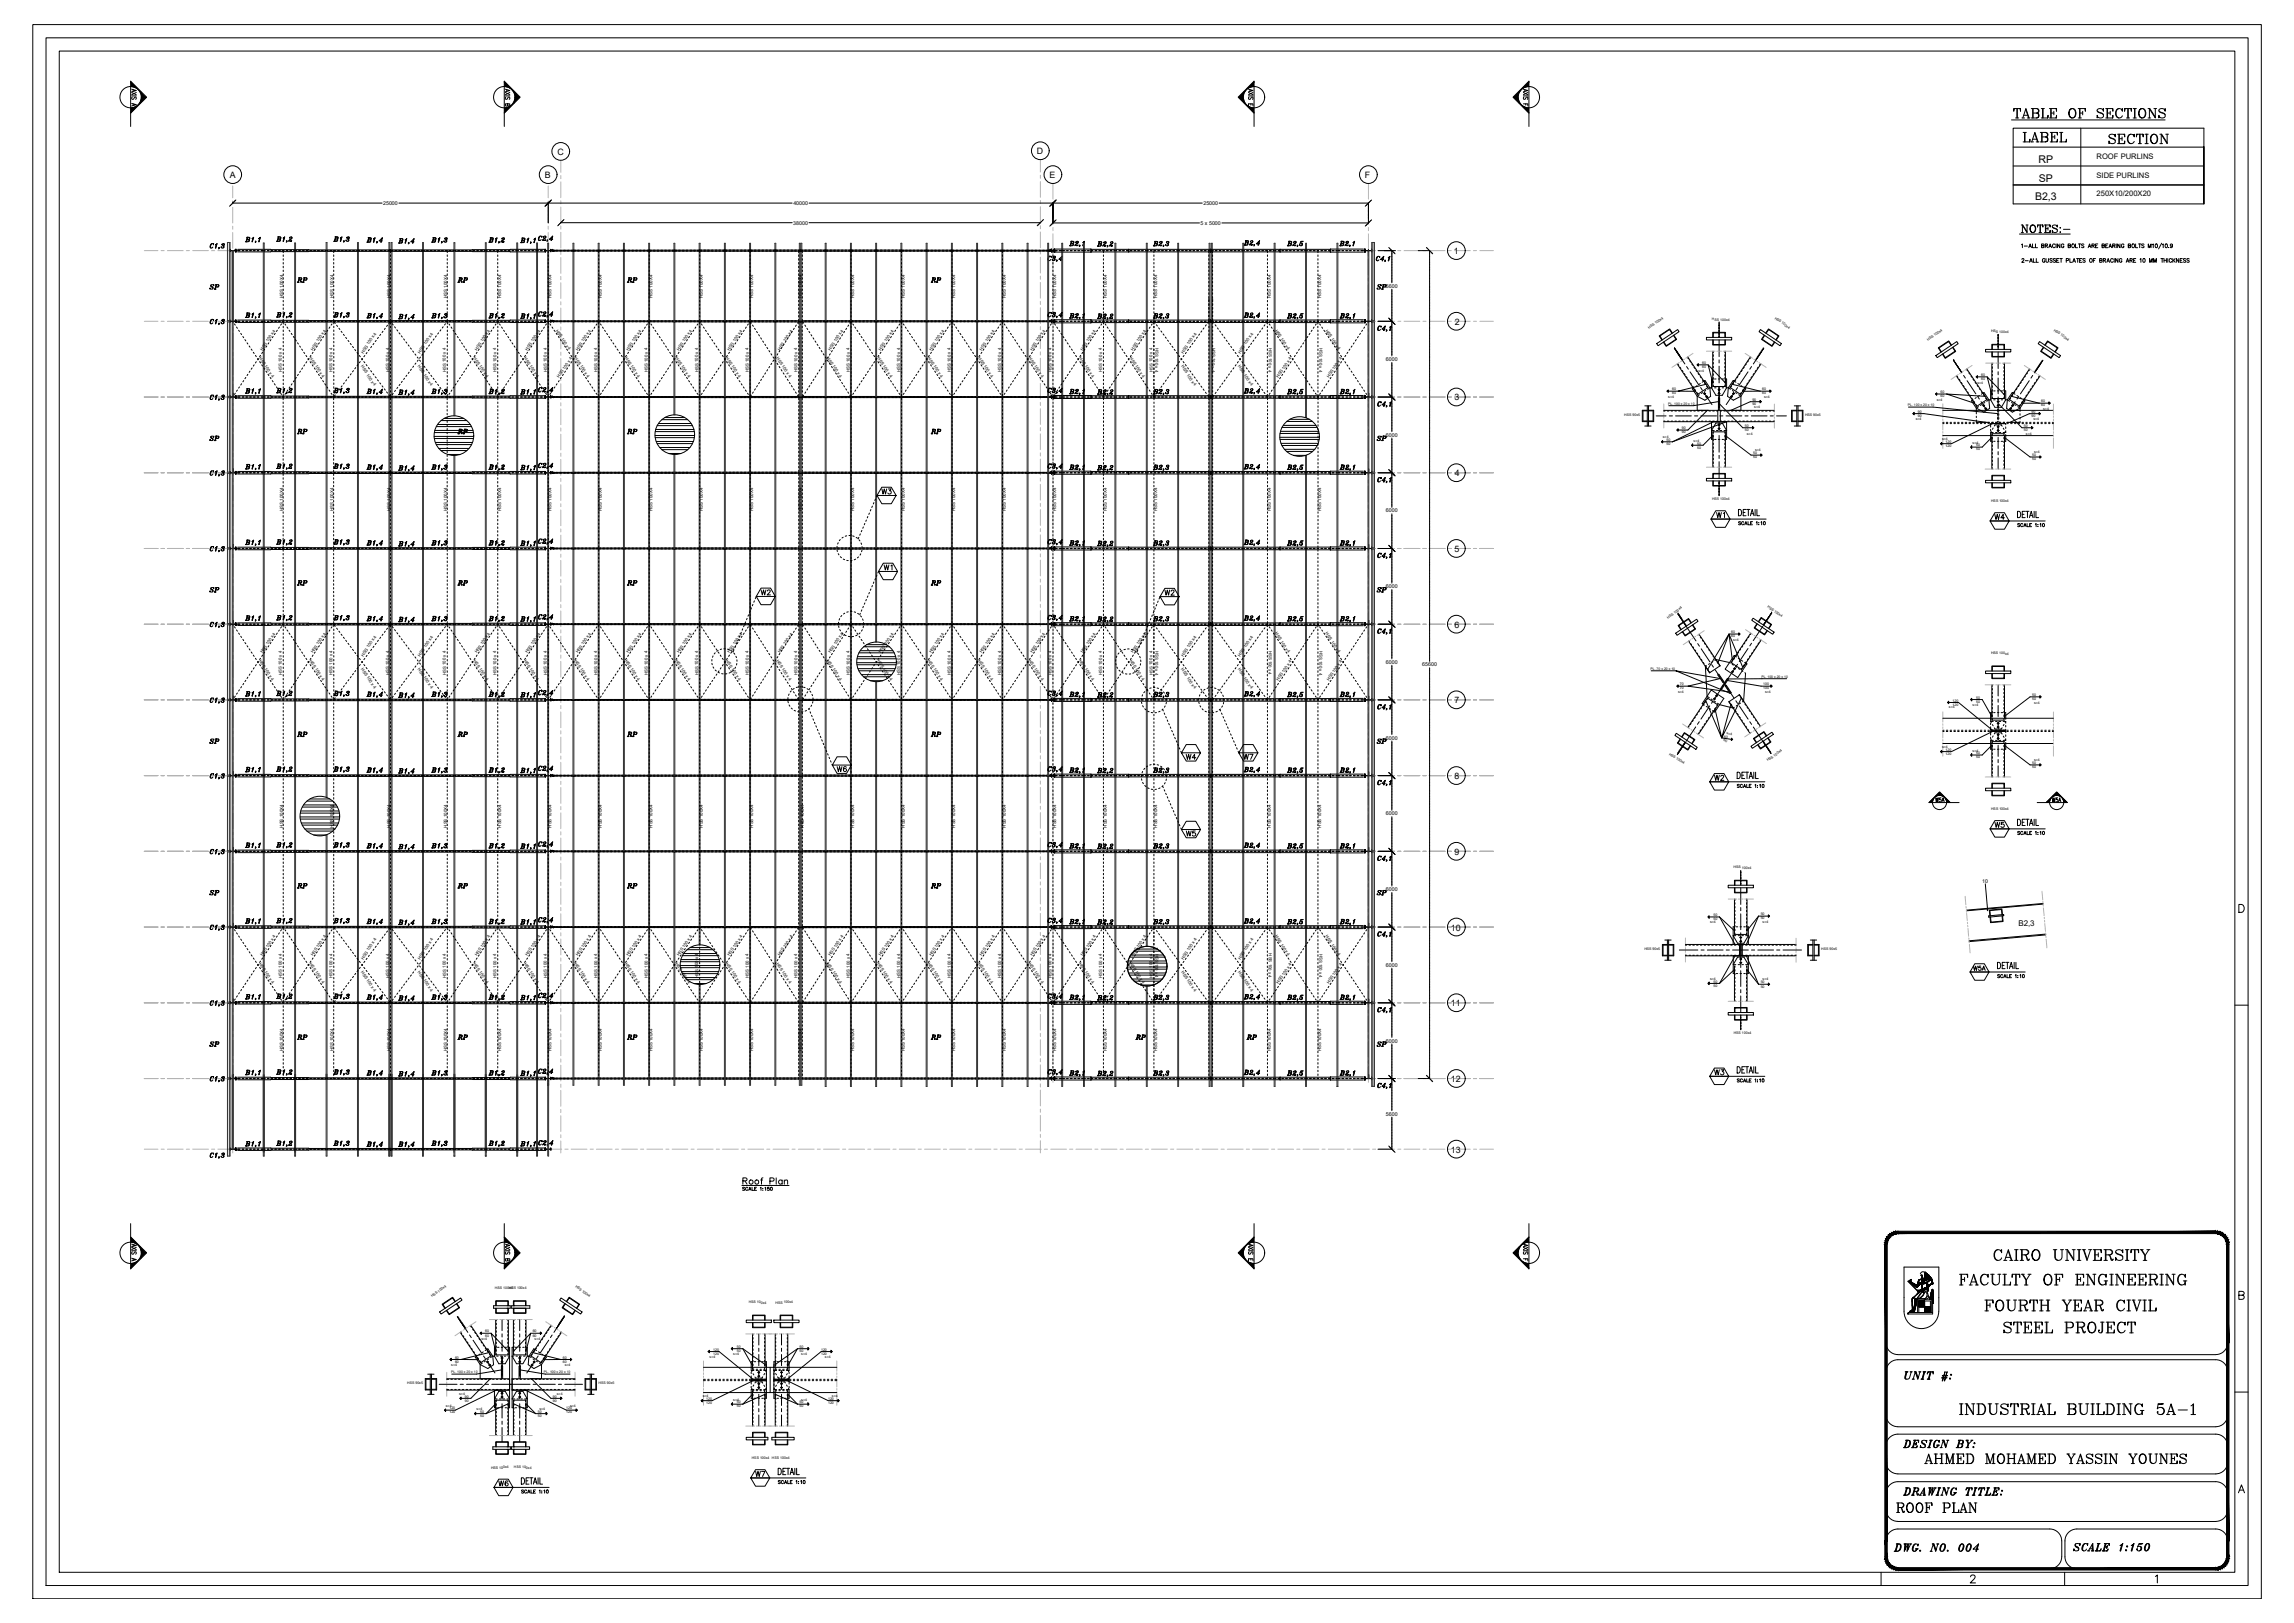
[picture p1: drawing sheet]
<svg xmlns="http://www.w3.org/2000/svg" width="1189mm" height="841mm" viewBox="0 0 1189 841" stroke-linecap="round" stroke-linejoin="round" font-family="sans-serif">
<defs><g id="words">
<text font-size="10.1" x="1041" y="64">%%UTABLE OF SECTIONS</text>
<g font-size="9.7">
<text x="1033" y="654">CAIRO UNIVERSITY</text>
<text x="1015" y="667">FACULTY OF ENGINEERING</text>
<text x="1028" y="681">FOURTH YEAR CIVIL</text>
</g>
<g font-size="9.3">
<text x="1038" y="692">STEEL PROJECT</text>
<text x="1015" y="734">INDUSTRIAL BUILDING 5A-1</text>
</g>
<g font-size="8.8">
<text x="1048" y="75">LABEL</text>
<text x="997" y="760">AHMED MOHAMED YASSIN YOUNES</text>
<text x="982" y="785">ROOF PLAN</text>
</g>
<g font-size="8.4">
<text x="1092" y="75">SECTION</text>
<text x="986" y="717">UNIT #:</text>
</g>
<g font-size="7.5">
<text x="986" y="751">DESIGN BY:</text>
<text x="986" y="776">DRAWING TITLE:</text>
<text x="981" y="805">DWG. NO. 004</text>
<text x="1074" y="805">SCALE 1:150</text>
</g>
<g font-size="6.2">
<text x="108" y="130">C1,3</text>
<text x="126" y="127">B1,1</text>
<text x="143" y="127">B1,2</text>
<text x="172" y="127">B1,3</text>
<text x="206" y="128">B1,4</text>
<text x="269" y="127">B1,1</text>
<text x="278" y="126">C2,4</text>
<text x="597" y="129">B2,3</text>
<text x="712" y="137">C4,1</text>
<text x="126" y="166">B1,1</text>
<text x="189" y="167">B1,4</text>
<text x="206" y="167">B1,4</text>
<text x="223" y="167">B1,3</text>
<text x="253" y="167">B1,2</text>
<text x="542" y="166">C3,4</text>
<text x="554" y="167">B2,1</text>
<text x="597" y="167">B2,3</text>
<text x="644" y="166">B2,4</text>
<text x="666" y="167">B2,5</text>
<text x="694" y="167">B2,1</text>
<text x="143" y="205">B1,2</text>
<text x="172" y="205">B1,3</text>
<text x="189" y="206">B1,4</text>
<text x="206" y="206">B1,4</text>
<text x="223" y="206">B1,3</text>
<text x="253" y="206">B1,2</text>
<text x="269" y="206">B1,1</text>
<text x="554" y="206">B2,1</text>
<text x="568" y="206">B2,2</text>
<text x="644" y="205">B2,4</text>
<text x="666" y="206">B2,5</text>
<text x="694" y="206">B2,1</text>
<text x="143" y="244">B1,2</text>
<text x="172" y="244">B1,3</text>
<text x="189" y="245">B1,4</text>
<text x="223" y="245">B1,3</text>
<text x="253" y="245">B1,2</text>
<text x="269" y="245">B1,1</text>
<text x="278" y="244">C2,4</text>
<text x="542" y="244">C3,4</text>
<text x="568" y="245">B2,2</text>
<text x="108" y="248">C1,3</text>
<text x="889" y="270">W1</text>
<text x="108" y="287">C1,3</text>
<text x="126" y="284">B1,1</text>
<text x="143" y="284">B1,2</text>
<text x="172" y="284">B1,3</text>
<text x="206" y="285">B1,4</text>
<text x="269" y="284">B1,1</text>
<text x="278" y="283">C2,4</text>
<text x="542" y="284">C3,4</text>
<text x="554" y="284">B2,1</text>
<text x="568" y="284">B2,2</text>
<text x="597" y="284">B2,3</text>
<text x="644" y="284">B2,4</text>
<text x="666" y="284">B2,5</text>
<text x="694" y="284">B2,1</text>
<text x="457" y="297">W1</text>
<text x="603" y="310">W2</text>
<text x="126" y="323">B1,1</text>
<text x="189" y="323">B1,4</text>
<text x="206" y="324">B1,4</text>
<text x="223" y="323">B1,3</text>
<text x="253" y="323">B1,2</text>
<text x="269" y="323">B1,1</text>
<text x="278" y="322">C2,4</text>
<text x="542" y="323">C3,4</text>
<text x="554" y="323">B2,1</text>
<text x="597" y="323">B2,3</text>
<text x="644" y="323">B2,4</text>
<text x="666" y="323">B2,5</text>
<text x="694" y="323">B2,1</text>
<text x="126" y="362">B1,1</text>
<text x="143" y="362">B1,2</text>
<text x="189" y="363">B1,4</text>
<text x="206" y="363">B1,4</text>
<text x="223" y="363">B1,3</text>
<text x="253" y="363">B1,2</text>
<text x="554" y="363">B2,1</text>
<text x="568" y="363">B2,2</text>
<text x="597" y="363">B2,3</text>
<text x="644" y="362">B2,4</text>
<text x="666" y="363">B2,5</text>
<text x="694" y="363">B2,1</text>
<text x="614" y="395">W4</text>
<text x="643" y="395">W7</text>
<text x="143" y="401">B1,2</text>
<text x="172" y="401">B1,3</text>
<text x="189" y="402">B1,4</text>
<text x="223" y="402">B1,3</text>
<text x="253" y="402">B1,2</text>
<text x="278" y="401">C2,4</text>
<text x="554" y="402">B2,1</text>
<text x="694" y="402">B2,1</text>
<text x="108" y="405">C1,3</text>
<text x="269" y="402">B1,1</text>
<text x="568" y="402">B2,2</text>
<text x="888" y="406">W2</text>
<text x="1033" y="430">W5</text>
<text x="614" y="435">W5</text>
<text x="126" y="441">B1,1</text>
<text x="143" y="441">B1,2</text>
<text x="172" y="441">B1,3</text>
<text x="206" y="442">B1,4</text>
<text x="223" y="441">B1,3</text>
<text x="269" y="441">B1,1</text>
<text x="278" y="440">C2,4</text>
<text x="542" y="441">C3,4</text>
<text x="554" y="441">B2,1</text>
<text x="568" y="441">B2,2</text>
<text x="597" y="441">B2,3</text>
<text x="644" y="441">B2,4</text>
<text x="666" y="441">B2,5</text>
<text x="694" y="441">B2,1</text>
<text x="108" y="444">C1,3</text>
<text x="278" y="479">C2,4</text>
<text x="542" y="480">C3,4</text>
<text x="108" y="483">C1,3</text>
<text x="126" y="480">B1,1</text>
<text x="189" y="480">B1,4</text>
<text x="206" y="481">B1,4</text>
<text x="223" y="480">B1,3</text>
<text x="253" y="480">B1,2</text>
<text x="269" y="480">B1,1</text>
<text x="554" y="480">B2,1</text>
<text x="597" y="480">B2,3</text>
<text x="644" y="480">B2,4</text>
<text x="666" y="480">B2,5</text>
<text x="694" y="480">B2,1</text>
<text x="126" y="519">B1,1</text>
<text x="189" y="520">B1,4</text>
<text x="206" y="520">B1,4</text>
<text x="223" y="520">B1,3</text>
<text x="253" y="520">B1,2</text>
<text x="542" y="519">C3,4</text>
<text x="554" y="520">B2,1</text>
<text x="597" y="520">B2,3</text>
<text x="644" y="519">B2,4</text>
<text x="666" y="520">B2,5</text>
<text x="694" y="520">B2,1</text>
<text x="108" y="562">C1,3</text>
<text x="143" y="558">B1,2</text>
<text x="172" y="558">B1,3</text>
<text x="189" y="559">B1,4</text>
<text x="223" y="559">B1,3</text>
<text x="253" y="559">B1,2</text>
<text x="269" y="559">B1,1</text>
<text x="554" y="559">B2,1</text>
<text x="568" y="559">B2,2</text>
<text x="644" y="558">B2,4</text>
<text x="666" y="559">B2,5</text>
<text x="694" y="559">B2,1</text>
<text x="126" y="595">B1,1</text>
<text x="189" y="596">B1,4</text>
<text x="206" y="596">B1,4</text>
<text x="269" y="595">B1,1</text>
<text x="278" y="595">C2,4</text>
</g>
<g font-size="6.2" fill="#333">
<text x="554" y="129">B2,1</text>
<text x="644" y="129">B2,4</text>
<text x="666" y="129">B2,5</text>
<text x="694" y="129">B2,1</text>
<text x="713" y="173">C4,1</text>
<text x="713" y="252">C4,1</text>
<text x="713" y="291">C4,1</text>
<text x="713" y="330">C4,1</text>
<text x="713" y="369">C4,1</text>
<text x="713" y="409">C4,1</text>
<text x="713" y="448">C4,1</text>
<text x="713" y="487">C4,1</text>
<text x="713" y="526">C4,1</text>
<text x="108" y="601">C1,3</text>
</g>
<g font-size="5.7">
<text x="189" y="127">B1,4</text>
<text x="223" y="127">B1,3</text>
<text x="253" y="127">B1,2</text>
<text x="568" y="129">B2,2</text>
<text x="542" y="137">C3,4</text>
<text x="143" y="166">B1,2</text>
<text x="172" y="166">B1,3</text>
<text x="269" y="167">B1,1</text>
<text x="278" y="165">C2,4</text>
<text x="568" y="167">B2,2</text>
<text x="108" y="169">C1,3</text>
<text x="108" y="208">C1,3</text>
<text x="126" y="205">B1,1</text>
<text x="278" y="205">C2,4</text>
<text x="542" y="205">C3,4</text>
<text x="597" y="206">B2,3</text>
<text x="153" y="226">RP</text>
<text x="236" y="226">RP</text>
<text x="324" y="226">RP</text>
<text x="482" y="226">RP</text>
<text x="108" y="230">SP</text>
<text x="713" y="230">SP</text>
<text x="126" y="244">B1,1</text>
<text x="206" y="245">B1,4</text>
<text x="554" y="245">B2,1</text>
<text x="597" y="245">B2,3</text>
<text x="644" y="244">B2,4</text>
<text x="666" y="245">B2,5</text>
<text x="694" y="245">B2,1</text>
<text x="456" y="257">W3</text>
<text x="1033" y="270">W4</text>
<text x="189" y="284">B1,4</text>
<text x="223" y="284">B1,3</text>
<text x="253" y="284">B1,2</text>
<text x="153" y="304">RP</text>
<text x="236" y="304">RP</text>
<text x="324" y="304">RP</text>
<text x="482" y="304">RP</text>
<text x="394" y="309">W2</text>
<text x="143" y="323">B1,2</text>
<text x="172" y="323">B1,3</text>
<text x="568" y="323">B2,2</text>
<text x="108" y="326">C1,3</text>
<text x="108" y="365">C1,3</text>
<text x="172" y="362">B1,3</text>
<text x="269" y="363">B1,1</text>
<text x="278" y="362">C2,4</text>
<text x="542" y="362">C3,4</text>
<text x="126" y="401">B1,1</text>
<text x="433" y="401">W6</text>
<text x="542" y="401">C3,4</text>
<text x="597" y="402">B2,3</text>
<text x="644" y="401">B2,4</text>
<text x="666" y="402">B2,5</text>
<text x="206" y="402">B1,4</text>
<text x="1002" y="417">W5A</text>
<text x="1063" y="417">W5A</text>
<text x="189" y="441">B1,4</text>
<text x="253" y="441">B1,2</text>
<text x="153" y="461">RP</text>
<text x="236" y="461">RP</text>
<text x="324" y="461">RP</text>
<text x="482" y="461">RP</text>
<text x="108" y="465">SP</text>
<text x="713" y="465">SP</text>
<text x="143" y="480">B1,2</text>
<text x="172" y="480">B1,3</text>
<text x="568" y="480">B2,2</text>
<text x="143" y="519">B1,2</text>
<text x="172" y="519">B1,3</text>
<text x="269" y="520">B1,1</text>
<text x="278" y="519">C2,4</text>
<text x="568" y="520">B2,2</text>
<text x="108" y="522">C1,3</text>
<text x="278" y="558">C2,4</text>
<text x="126" y="558">B1,1</text>
<text x="206" y="559">B1,4</text>
<text x="542" y="558">C3,4</text>
<text x="597" y="559">B2,3</text>
<text x="888" y="558">W3</text>
<text x="143" y="595">B1,2</text>
<text x="172" y="595">B1,3</text>
<text x="223" y="595">B1,3</text>
<text x="253" y="595">B1,2</text>
<text x="391" y="766">W7</text>
<text x="258" y="771">W6</text>
</g>
<g font-size="5.7" fill="#333">
<text x="713" y="212">C4,1</text>
<text x="713" y="565">C4,1</text>
</g>
<g font-size="5.5">
<text x="1056" y="84">RP</text>
<text x="1057" y="94">SP</text>
<text x="1055" y="104">B2,3</text>
</g>
<g font-size="5.3">
<text x="153" y="147">RP</text>
<text x="236" y="147">RP</text>
<text x="324" y="147">RP</text>
<text x="482" y="147">RP</text>
<text x="108" y="151">SP</text>
<text x="713" y="151">SP</text>
<text x="108" y="308">SP</text>
<text x="713" y="308">SP</text>
<text x="153" y="383">RP</text>
<text x="236" y="383">RP</text>
<text x="324" y="383">RP</text>
<text x="482" y="383">RP</text>
<text x="108" y="386">SP</text>
<text x="713" y="386">SP</text>
<text x="1022" y="504">W5A</text>
<text x="153" y="540">RP</text>
<text x="236" y="540">RP</text>
<text x="324" y="540">RP</text>
<text x="482" y="540">RP</text>
<text x="588" y="540">RP</text>
<text x="645" y="540">RP</text>
<text x="108" y="543">SP</text>
<text x="713" y="543">SP</text>
</g>
<g font-size="4.6">
<text x="289" y="80">C</text>
<text x="537" y="80">D</text>
<text x="119" y="92">A</text>
<text x="282" y="92">B</text>
<text x="544" y="92">E</text>
<text x="707" y="92">F</text>
<text x="754" y="132">1</text>
<text x="754" y="168">2</text>
<text x="754" y="208">3</text>
<text x="754" y="247">4</text>
<text x="754" y="286">5</text>
<text x="754" y="325">6</text>
<text x="754" y="364">7</text>
<text x="754" y="404">8</text>
<text x="754" y="443">9</text>
<text x="752" y="482">10</text>
<text x="752" y="521">11</text>
<text x="752" y="561">12</text>
<text x="752" y="597">13</text>
</g>
<g font-size="4.4">
<text x="900" y="273">SCALE 1:10</text>
<text x="900" y="409">SCALE 1:10</text>
<text x="1045" y="434">SCALE 1:10</text>
</g>
<text font-size="4.1" x="1046" y="480">B2,3</text>
<g font-size="3.9">
<text x="1087" y="82">ROOF PURLINS</text>
<text x="1087" y="92">SIDE PURLINS</text>
<text x="1087" y="102">250X10/200X20</text>
</g>
<g font-size="2.7">
<text x="199" y="106">25000</text>
<text x="411" y="106">40000</text>
<text x="624" y="106">25000</text>
<text x="411" y="116">38000</text>
<text x="622" y="117">5 x 5000</text>
<text x="718" y="149">5600</text>
<text x="718" y="187">6000</text>
<text x="718" y="226">6000</text>
<text x="718" y="266">6000</text>
<text x="718" y="305">6000</text>
<text x="718" y="344">6000</text>
<text x="737" y="345">65600</text>
<text x="718" y="383">6000</text>
<text x="718" y="423">6000</text>
<text x="718" y="462">6000</text>
<text x="1027" y="458">10</text>
<text x="718" y="501">6000</text>
<text x="718" y="540">6000</text>
<text x="718" y="578">5600</text>
</g>
<g font-size="2.3">
<text x="147" y="154" transform="rotate(-90 147 154)">HSS 100X4</text>
<text x="173" y="154" transform="rotate(-90 173 154)">HSS 100X4</text>
<text x="202" y="154" transform="rotate(-90 202 154)">HSS 100X4</text>
<text x="232" y="154" transform="rotate(-90 232 154)">HSS 100X4</text>
<text x="260" y="154" transform="rotate(-90 260 154)">HSS 100X4</text>
<text x="286" y="154" transform="rotate(-90 286 154)">HSS 100X4</text>
<text x="312" y="154" transform="rotate(-90 312 154)">HSS 100X4</text>
<text x="338" y="154" transform="rotate(-90 338 154)">HSS 100X4</text>
<text x="364" y="154" transform="rotate(-90 364 154)">HSS 100X4</text>
<text x="390" y="154" transform="rotate(-90 390 154)">HSS 100X4</text>
<text x="416" y="154" transform="rotate(-90 416 154)">HSS 100X4</text>
<text x="443" y="154" transform="rotate(-90 443 154)">HSS 100X4</text>
<text x="469" y="154" transform="rotate(-90 469 154)">HSS 100X4</text>
<text x="495" y="154" transform="rotate(-90 495 154)">HSS 100X4</text>
<text x="521" y="154" transform="rotate(-90 521 154)">HSS 100X4</text>
<text x="547" y="154" transform="rotate(-90 547 154)">HSS 100X4</text>
<text x="574" y="154" transform="rotate(-90 574 154)">HSS 100X4</text>
<text x="600" y="154" transform="rotate(-90 600 154)">HSS 100X4</text>
<text x="659" y="154" transform="rotate(-90 659 154)">HSS 100X4</text>
<text x="685" y="154" transform="rotate(-90 685 154)">HSS 100X4</text>
<text x="147" y="265" transform="rotate(-90 147 265)">HSS 100X4</text>
<text x="173" y="265" transform="rotate(-90 173 265)">HSS 100X4</text>
<text x="202" y="265" transform="rotate(-90 202 265)">HSS 100X4</text>
<text x="232" y="265" transform="rotate(-90 232 265)">HSS 100X4</text>
<text x="260" y="265" transform="rotate(-90 260 265)">HSS 100X4</text>
<text x="286" y="265" transform="rotate(-90 286 265)">HSS 100X4</text>
<text x="312" y="265" transform="rotate(-90 312 265)">HSS 100X4</text>
<text x="338" y="265" transform="rotate(-90 338 265)">HSS 100X4</text>
<text x="364" y="265" transform="rotate(-90 364 265)">HSS 100X4</text>
<text x="390" y="265" transform="rotate(-90 390 265)">HSS 100X4</text>
<text x="416" y="265" transform="rotate(-90 416 265)">HSS 100X4</text>
<text x="443" y="265" transform="rotate(-90 443 265)">HSS 100X4</text>
<text x="469" y="265" transform="rotate(-90 469 265)">HSS 100X4</text>
<text x="495" y="265" transform="rotate(-90 495 265)">HSS 100X4</text>
<text x="521" y="265" transform="rotate(-90 521 265)">HSS 100X4</text>
<text x="547" y="265" transform="rotate(-90 547 265)">HSS 100X4</text>
<text x="574" y="265" transform="rotate(-90 574 265)">HSS 100X4</text>
<text x="600" y="265" transform="rotate(-90 600 265)">HSS 100X4</text>
<text x="659" y="265" transform="rotate(-90 659 265)">HSS 100X4</text>
<text x="685" y="265" transform="rotate(-90 685 265)">HSS 100X4</text>
<text x="147" y="429" transform="rotate(-90 147 429)">HSS 100X4</text>
<text x="173" y="429" transform="rotate(-90 173 429)">HSS 100X4</text>
<text x="202" y="429" transform="rotate(-90 202 429)">HSS 100X4</text>
<text x="232" y="429" transform="rotate(-90 232 429)">HSS 100X4</text>
<text x="260" y="429" transform="rotate(-90 260 429)">HSS 100X4</text>
<text x="286" y="429" transform="rotate(-90 286 429)">HSS 100X4</text>
<text x="312" y="429" transform="rotate(-90 312 429)">HSS 100X4</text>
<text x="338" y="429" transform="rotate(-90 338 429)">HSS 100X4</text>
<text x="364" y="429" transform="rotate(-90 364 429)">HSS 100X4</text>
<text x="390" y="429" transform="rotate(-90 390 429)">HSS 100X4</text>
<text x="417" y="429" transform="rotate(-90 417 429)">HSS 100X4</text>
<text x="443" y="429" transform="rotate(-90 443 429)">HSS 100X4</text>
<text x="469" y="429" transform="rotate(-90 469 429)">HSS 100X4</text>
<text x="495" y="429" transform="rotate(-90 495 429)">HSS 100X4</text>
<text x="521" y="429" transform="rotate(-90 521 429)">HSS 100X4</text>
<text x="547" y="429" transform="rotate(-90 547 429)">HSS 100X4</text>
<text x="574" y="429" transform="rotate(-90 574 429)">HSS 100X4</text>
<text x="600" y="429" transform="rotate(-90 600 429)">HSS 100X4</text>
<text x="659" y="429" transform="rotate(-90 659 429)">HSS 100X4</text>
<text x="685" y="429" transform="rotate(-90 685 429)">HSS 100X4</text>
<text x="147" y="545" transform="rotate(-90 147 545)">HSS 100X4</text>
<text x="173" y="545" transform="rotate(-90 173 545)">HSS 100X4</text>
<text x="202" y="545" transform="rotate(-90 202 545)">HSS 100X4</text>
<text x="232" y="545" transform="rotate(-90 232 545)">HSS 100X4</text>
<text x="260" y="545" transform="rotate(-90 260 545)">HSS 100X4</text>
<text x="286" y="545" transform="rotate(-90 286 545)">HSS 100X4</text>
<text x="312" y="545" transform="rotate(-90 312 545)">HSS 100X4</text>
<text x="338" y="545" transform="rotate(-90 338 545)">HSS 100X4</text>
<text x="364" y="545" transform="rotate(-90 364 545)">HSS 100X4</text>
<text x="390" y="545" transform="rotate(-90 390 545)">HSS 100X4</text>
<text x="416" y="545" transform="rotate(-90 416 545)">HSS 100X4</text>
<text x="443" y="545" transform="rotate(-90 443 545)">HSS 100X4</text>
<text x="469" y="545" transform="rotate(-90 469 545)">HSS 100X4</text>
<text x="495" y="545" transform="rotate(-90 495 545)">HSS 100X4</text>
<text x="521" y="545" transform="rotate(-90 521 545)">HSS 100X4</text>
<text x="547" y="545" transform="rotate(-90 547 545)">HSS 100X4</text>
<text x="574" y="545" transform="rotate(-90 574 545)">HSS 100X4</text>
<text x="600" y="545" transform="rotate(-90 600 545)">HSS 100X4</text>
<text x="659" y="545" transform="rotate(-90 659 545)">HSS 100X4</text>
<text x="685" y="545" transform="rotate(-90 685 545)">HSS 100X4</text>
</g>
<g font-size="2.2">
<text x="288" y="171" transform="rotate(56 288 171)">HSS 100 x 4</text>
<text x="661" y="171" transform="rotate(56 661 171)">HSS 100 x 4</text>
<text x="687" y="171" transform="rotate(56 687 171)">HSS 100 x 4</text>
<text x="134" y="186" transform="rotate(56 134 186)">HSS 100 x 4</text>
<text x="136" y="182" transform="rotate(-56 136 182)">HSS 100 x 4</text>
<text x="160" y="186" transform="rotate(56 160 186)">HSS 100 x 4</text>
<text x="162" y="182" transform="rotate(-56 162 182)">HSS 100 x 4</text>
<text x="188" y="183" transform="rotate(-56 188 183)">HSS 100 x 4</text>
<text x="218" y="183" transform="rotate(-56 218 183)">HSS 100 x 4</text>
<text x="245" y="186" transform="rotate(56 245 186)">HSS 100 x 4</text>
<text x="247" y="182" transform="rotate(-56 247 182)">HSS 100 x 4</text>
<text x="271" y="186" transform="rotate(56 271 186)">HSS 100 x 4</text>
<text x="273" y="182" transform="rotate(-56 273 182)">HSS 100 x 4</text>
<text x="298" y="186" transform="rotate(56 298 186)">HSS 100 x 4</text>
<text x="300" y="182" transform="rotate(-56 300 182)">HSS 100 x 4</text>
<text x="324" y="186" transform="rotate(56 324 186)">HSS 100 x 4</text>
<text x="326" y="182" transform="rotate(-56 326 182)">HSS 100 x 4</text>
<text x="350" y="186" transform="rotate(56 350 186)">HSS 100 x 4</text>
<text x="352" y="182" transform="rotate(-56 352 182)">HSS 100 x 4</text>
<text x="376" y="186" transform="rotate(56 376 186)">HSS 100 x 4</text>
<text x="378" y="182" transform="rotate(-56 378 182)">HSS 100 x 4</text>
<text x="402" y="186" transform="rotate(56 402 186)">HSS 100 x 4</text>
<text x="404" y="182" transform="rotate(-56 404 182)">HSS 100 x 4</text>
<text x="428" y="186" transform="rotate(56 428 186)">HSS 100 x 4</text>
<text x="430" y="182" transform="rotate(-56 430 182)">HSS 100 x 4</text>
<text x="455" y="186" transform="rotate(56 455 186)">HSS 100 x 4</text>
<text x="457" y="182" transform="rotate(-56 457 182)">HSS 100 x 4</text>
<text x="481" y="186" transform="rotate(56 481 186)">HSS 100 x 4</text>
<text x="483" y="182" transform="rotate(-56 483 182)">HSS 100 x 4</text>
<text x="507" y="186" transform="rotate(56 507 186)">HSS 100 x 4</text>
<text x="509" y="182" transform="rotate(-56 509 182)">HSS 100 x 4</text>
<text x="533" y="186" transform="rotate(56 533 186)">HSS 100 x 4</text>
<text x="535" y="182" transform="rotate(-56 535 182)">HSS 100 x 4</text>
<text x="559" y="186" transform="rotate(56 559 186)">HSS 100 x 4</text>
<text x="561" y="182" transform="rotate(-56 561 182)">HSS 100 x 4</text>
<text x="585" y="186" transform="rotate(56 585 186)">HSS 100 x 4</text>
<text x="587" y="182" transform="rotate(-56 587 182)">HSS 100 x 4</text>
<text x="599" y="180" transform="rotate(91 599 180)">HSS 100 x 4</text>
<text x="613" y="183" transform="rotate(-56 613 183)">HSS 100 x 4</text>
<text x="628" y="180" transform="rotate(91 628 180)">HSS 100 x 4</text>
<text x="643" y="183" transform="rotate(-56 643 183)">HSS 100 x 4</text>
<text x="658" y="180" transform="rotate(91 658 180)">HSS 100 x 4</text>
<text x="684" y="180" transform="rotate(91 684 180)">HSS 100 x 4</text>
<text x="187" y="190" transform="rotate(56 187 190)">HSS 100 x 4</text>
<text x="216" y="190" transform="rotate(56 216 190)">HSS 100 x 4</text>
<text x="612" y="190" transform="rotate(56 612 190)">HSS 100 x 4</text>
<text x="641" y="190" transform="rotate(56 641 190)">HSS 100 x 4</text>
<text x="146" y="193" transform="rotate(-91 146 193)">HSS 100 x 4</text>
<text x="172" y="193" transform="rotate(-91 172 193)">HSS 100 x 4</text>
<text x="202" y="193" transform="rotate(-91 202 193)">HSS 100 x 4</text>
<text x="231" y="193" transform="rotate(-91 231 193)">HSS 100 x 4</text>
<text x="257" y="193" transform="rotate(-91 257 193)">HSS 100 x 4</text>
<text x="284" y="193" transform="rotate(-91 284 193)">HSS 100 x 4</text>
<text x="290" y="196" transform="rotate(-56 290 196)">HSS 100 x 4</text>
<text x="310" y="193" transform="rotate(-91 310 193)">HSS 100 x 4</text>
<text x="336" y="193" transform="rotate(-91 336 193)">HSS 100 x 4</text>
<text x="362" y="193" transform="rotate(-91 362 193)">HSS 100 x 4</text>
<text x="388" y="193" transform="rotate(-91 388 193)">HSS 100 x 4</text>
<text x="413" y="193" transform="rotate(-91 413 193)">HSS 100 x 4</text>
<text x="440" y="193" transform="rotate(-91 440 193)">HSS 100 x 4</text>
<text x="467" y="193" transform="rotate(-91 467 193)">HSS 100 x 4</text>
<text x="493" y="193" transform="rotate(-91 493 193)">HSS 100 x 4</text>
<text x="519" y="193" transform="rotate(-91 519 193)">HSS 100 x 4</text>
<text x="545" y="193" transform="rotate(-91 545 193)">HSS 100 x 4</text>
<text x="571" y="193" transform="rotate(-91 571 193)">HSS 100 x 4</text>
<text x="597" y="193" transform="rotate(-91 597 193)">HSS 100 x 4</text>
<text x="663" y="196" transform="rotate(-56 663 196)">HSS 100 x 4</text>
<text x="689" y="196" transform="rotate(-56 689 196)">HSS 100 x 4</text>
<text x="661" y="328" transform="rotate(56 661 328)">HSS 100 x 4</text>
<text x="687" y="328" transform="rotate(56 687 328)">HSS 100 x 4</text>
<text x="136" y="339" transform="rotate(-56 136 339)">HSS 100 x 4</text>
<text x="162" y="339" transform="rotate(-56 162 339)">HSS 100 x 4</text>
<text x="188" y="340" transform="rotate(-56 188 340)">HSS 100 x 4</text>
<text x="218" y="340" transform="rotate(-56 218 340)">HSS 100 x 4</text>
<text x="247" y="339" transform="rotate(-56 247 339)">HSS 100 x 4</text>
<text x="273" y="339" transform="rotate(-56 273 339)">HSS 100 x 4</text>
<text x="300" y="339" transform="rotate(-56 300 339)">HSS 100 x 4</text>
<text x="326" y="339" transform="rotate(-56 326 339)">HSS 100 x 4</text>
<text x="352" y="339" transform="rotate(-56 352 339)">HSS 100 x 4</text>
<text x="378" y="339" transform="rotate(-56 378 339)">HSS 100 x 4</text>
<text x="404" y="339" transform="rotate(-56 404 339)">HSS 100 x 4</text>
<text x="430" y="339" transform="rotate(-56 430 339)">HSS 100 x 4</text>
<text x="457" y="339" transform="rotate(-56 457 339)">HSS 100 x 4</text>
<text x="483" y="339" transform="rotate(-56 483 339)">HSS 100 x 4</text>
<text x="509" y="339" transform="rotate(-56 509 339)">HSS 100 x 4</text>
<text x="535" y="339" transform="rotate(-56 535 339)">HSS 100 x 4</text>
<text x="561" y="339" transform="rotate(-56 561 339)">HSS 100 x 4</text>
<text x="587" y="339" transform="rotate(-56 587 339)">HSS 100 x 4</text>
<text x="599" y="337" transform="rotate(91 599 337)">HSS 100 x 4</text>
<text x="613" y="340" transform="rotate(-56 613 340)">HSS 100 x 4</text>
<text x="643" y="340" transform="rotate(-56 643 340)">HSS 100 x 4</text>
<text x="658" y="337" transform="rotate(91 658 337)">HSS 100 x 4</text>
<text x="684" y="337" transform="rotate(91 684 337)">HSS 100 x 4</text>
<text x="134" y="342" transform="rotate(56 134 342)">HSS 100 x 4</text>
<text x="160" y="342" transform="rotate(56 160 342)">HSS 100 x 4</text>
<text x="187" y="347" transform="rotate(56 187 347)">HSS 100 x 4</text>
<text x="216" y="347" transform="rotate(56 216 347)">HSS 100 x 4</text>
<text x="245" y="342" transform="rotate(56 245 342)">HSS 100 x 4</text>
<text x="271" y="342" transform="rotate(56 271 342)">HSS 100 x 4</text>
<text x="298" y="342" transform="rotate(56 298 342)">HSS 100 x 4</text>
<text x="324" y="342" transform="rotate(56 324 342)">HSS 100 x 4</text>
<text x="350" y="342" transform="rotate(56 350 342)">HSS 100 x 4</text>
<text x="376" y="342" transform="rotate(56 376 342)">HSS 100 x 4</text>
<text x="402" y="342" transform="rotate(56 402 342)">HSS 100 x 4</text>
<text x="428" y="342" transform="rotate(56 428 342)">HSS 100 x 4</text>
<text x="455" y="342" transform="rotate(56 455 342)">HSS 100 x 4</text>
<text x="481" y="342" transform="rotate(56 481 342)">HSS 100 x 4</text>
<text x="507" y="342" transform="rotate(56 507 342)">HSS 100 x 4</text>
<text x="533" y="342" transform="rotate(56 533 342)">HSS 100 x 4</text>
<text x="559" y="342" transform="rotate(56 559 342)">HSS 100 x 4</text>
<text x="585" y="342" transform="rotate(56 585 342)">HSS 100 x 4</text>
<text x="612" y="347" transform="rotate(56 612 347)">HSS 100 x 4</text>
<text x="641" y="347" transform="rotate(56 641 347)">HSS 100 x 4</text>
<text x="146" y="350" transform="rotate(-91 146 350)">HSS 100 x 4</text>
<text x="172" y="350" transform="rotate(-91 172 350)">HSS 100 x 4</text>
<text x="202" y="350" transform="rotate(-91 202 350)">HSS 100 x 4</text>
<text x="231" y="350" transform="rotate(-91 231 350)">HSS 100 x 4</text>
<text x="257" y="350" transform="rotate(-91 257 350)">HSS 100 x 4</text>
<text x="284" y="350" transform="rotate(-91 284 350)">HSS 100 x 4</text>
<text x="310" y="350" transform="rotate(-91 310 350)">HSS 100 x 4</text>
<text x="336" y="350" transform="rotate(-91 336 350)">HSS 100 x 4</text>
<text x="362" y="350" transform="rotate(-91 362 350)">HSS 100 x 4</text>
<text x="388" y="350" transform="rotate(-91 388 350)">HSS 100 x 4</text>
<text x="413" y="350" transform="rotate(-91 413 350)">HSS 100 x 4</text>
<text x="440" y="350" transform="rotate(-91 440 350)">HSS 100 x 4</text>
<text x="467" y="350" transform="rotate(-91 467 350)">HSS 100 x 4</text>
<text x="493" y="350" transform="rotate(-91 493 350)">HSS 100 x 4</text>
<text x="519" y="350" transform="rotate(-91 519 350)">HSS 100 x 4</text>
<text x="545" y="350" transform="rotate(-91 545 350)">HSS 100 x 4</text>
<text x="571" y="350" transform="rotate(-91 571 350)">HSS 100 x 4</text>
<text x="597" y="350" transform="rotate(-91 597 350)">HSS 100 x 4</text>
<text x="663" y="353" transform="rotate(-56 663 353)">HSS 100 x 4</text>
<text x="689" y="353" transform="rotate(-56 689 353)">HSS 100 x 4</text>
<text x="661" y="485" transform="rotate(56 661 485)">HSS 100 x 4</text>
<text x="687" y="485" transform="rotate(56 687 485)">HSS 100 x 4</text>
<text x="136" y="496" transform="rotate(-56 136 496)">HSS 100 x 4</text>
<text x="162" y="496" transform="rotate(-56 162 496)">HSS 100 x 4</text>
<text x="188" y="497" transform="rotate(-56 188 497)">HSS 100 x 4</text>
<text x="218" y="497" transform="rotate(-56 218 497)">HSS 100 x 4</text>
<text x="247" y="496" transform="rotate(-56 247 496)">HSS 100 x 4</text>
<text x="273" y="496" transform="rotate(-56 273 496)">HSS 100 x 4</text>
<text x="300" y="496" transform="rotate(-56 300 496)">HSS 100 x 4</text>
<text x="326" y="496" transform="rotate(-56 326 496)">HSS 100 x 4</text>
<text x="352" y="496" transform="rotate(-56 352 496)">HSS 100 x 4</text>
<text x="378" y="496" transform="rotate(-56 378 496)">HSS 100 x 4</text>
<text x="404" y="496" transform="rotate(-56 404 496)">HSS 100 x 4</text>
<text x="430" y="496" transform="rotate(-56 430 496)">HSS 100 x 4</text>
<text x="457" y="496" transform="rotate(-56 457 496)">HSS 100 x 4</text>
<text x="483" y="496" transform="rotate(-56 483 496)">HSS 100 x 4</text>
<text x="509" y="496" transform="rotate(-56 509 496)">HSS 100 x 4</text>
<text x="535" y="496" transform="rotate(-56 535 496)">HSS 100 x 4</text>
<text x="561" y="496" transform="rotate(-56 561 496)">HSS 100 x 4</text>
<text x="587" y="496" transform="rotate(-56 587 496)">HSS 100 x 4</text>
<text x="599" y="494" transform="rotate(91 599 494)">HSS 100 x 4</text>
<text x="613" y="497" transform="rotate(-56 613 497)">HSS 100 x 4</text>
<text x="643" y="497" transform="rotate(-56 643 497)">HSS 100 x 4</text>
<text x="658" y="494" transform="rotate(91 658 494)">HSS 100 x 4</text>
<text x="684" y="494" transform="rotate(91 684 494)">HSS 100 x 4</text>
<text x="134" y="499" transform="rotate(56 134 499)">HSS 100 x 4</text>
<text x="160" y="499" transform="rotate(56 160 499)">HSS 100 x 4</text>
<text x="187" y="504" transform="rotate(56 187 504)">HSS 100 x 4</text>
<text x="216" y="504" transform="rotate(56 216 504)">HSS 100 x 4</text>
<text x="245" y="499" transform="rotate(56 245 499)">HSS 100 x 4</text>
<text x="271" y="499" transform="rotate(56 271 499)">HSS 100 x 4</text>
<text x="298" y="499" transform="rotate(56 298 499)">HSS 100 x 4</text>
<text x="324" y="499" transform="rotate(56 324 499)">HSS 100 x 4</text>
<text x="350" y="499" transform="rotate(56 350 499)">HSS 100 x 4</text>
<text x="376" y="499" transform="rotate(56 376 499)">HSS 100 x 4</text>
<text x="402" y="499" transform="rotate(56 402 499)">HSS 100 x 4</text>
<text x="428" y="499" transform="rotate(56 428 499)">HSS 100 x 4</text>
<text x="455" y="499" transform="rotate(56 455 499)">HSS 100 x 4</text>
<text x="481" y="499" transform="rotate(56 481 499)">HSS 100 x 4</text>
<text x="507" y="499" transform="rotate(56 507 499)">HSS 100 x 4</text>
<text x="533" y="499" transform="rotate(56 533 499)">HSS 100 x 4</text>
<text x="559" y="499" transform="rotate(56 559 499)">HSS 100 x 4</text>
<text x="585" y="499" transform="rotate(56 585 499)">HSS 100 x 4</text>
<text x="612" y="504" transform="rotate(56 612 504)">HSS 100 x 4</text>
<text x="641" y="504" transform="rotate(56 641 504)">HSS 100 x 4</text>
<text x="146" y="507" transform="rotate(-91 146 507)">HSS 100 x 4</text>
<text x="172" y="507" transform="rotate(-91 172 507)">HSS 100 x 4</text>
<text x="202" y="507" transform="rotate(-91 202 507)">HSS 100 x 4</text>
<text x="231" y="507" transform="rotate(-91 231 507)">HSS 100 x 4</text>
<text x="257" y="507" transform="rotate(-91 257 507)">HSS 100 x 4</text>
<text x="284" y="507" transform="rotate(-91 284 507)">HSS 100 x 4</text>
<text x="310" y="507" transform="rotate(-91 310 507)">HSS 100 x 4</text>
<text x="336" y="507" transform="rotate(-91 336 507)">HSS 100 x 4</text>
<text x="362" y="507" transform="rotate(-91 362 507)">HSS 100 x 4</text>
<text x="388" y="507" transform="rotate(-91 388 507)">HSS 100 x 4</text>
<text x="413" y="507" transform="rotate(-91 413 507)">HSS 100 x 4</text>
<text x="440" y="507" transform="rotate(-91 440 507)">HSS 100 x 4</text>
<text x="467" y="507" transform="rotate(-91 467 507)">HSS 100 x 4</text>
<text x="493" y="507" transform="rotate(-91 493 507)">HSS 100 x 4</text>
<text x="519" y="507" transform="rotate(-91 519 507)">HSS 100 x 4</text>
<text x="545" y="507" transform="rotate(-91 545 507)">HSS 100 x 4</text>
<text x="571" y="507" transform="rotate(-91 571 507)">HSS 100 x 4</text>
<text x="597" y="507" transform="rotate(-91 597 507)">HSS 100 x 4</text>
<text x="663" y="510" transform="rotate(-56 663 510)">HSS 100 x 4</text>
<text x="689" y="510" transform="rotate(-56 689 510)">HSS 100 x 4</text>
</g>
<g font-size="1.8">
<text x="887" y="166" transform="rotate(2 887 166)">HSS 100x4</text>
<text x="920" y="165" transform="rotate(35 920 165)">HSS 100x4</text>
<text x="855" y="170" transform="rotate(-35 855 170)">HSS 100x4</text>
<text x="1032" y="172" transform="rotate(2 1032 172)">HSS 100x4</text>
<text x="1064" y="171" transform="rotate(35 1064 171)">HSS 100x4</text>
<text x="999" y="177" transform="rotate(-36 999 177)">HSS 100x4</text>
<text x="882" y="189">60</text>
<text x="882" y="191">60</text>
<text x="880" y="193">s=4</text>
<text x="1027" y="195">60</text>
<text x="1027" y="197">60</text>
<text x="867" y="202">60</text>
<text x="913" y="202">60</text>
<text x="1006" y="204">60</text>
<text x="1025" y="199">s=4</text>
<text x="865" y="210">PL. 100 x 20 x 10</text>
<text x="865" y="206">s=4</text>
<text x="867" y="204">60</text>
<text x="908" y="208">90</text>
<text x="908" y="210">90</text>
<text x="913" y="204">60</text>
<text x="914" y="206">s=4</text>
<text x="1004" y="208">s=4</text>
<text x="1006" y="206">60</text>
<text x="1058" y="208">60</text>
<text x="842" y="215">HSS 90x5</text>
<text x="909" y="212">s=4</text>
<text x="935" y="215">HSS 90x5</text>
<text x="989" y="211">PL. 100 x 20 x 10</text>
<text x="994" y="214">90</text>
<text x="1053" y="214">90</text>
<text x="1058" y="211">60</text>
<text x="1059" y="212">s=4</text>
<text x="904" y="221">50</text>
<text x="993" y="218">s=4</text>
<text x="994" y="216">90</text>
<text x="1049" y="221">50</text>
<text x="1053" y="216">90</text>
<text x="1054" y="218">s=4</text>
<text x="862" y="227">s=4</text>
<text x="872" y="222">90</text>
<text x="872" y="224">90</text>
<text x="904" y="223">50</text>
<text x="905" y="225">s=4</text>
<text x="1049" y="223">50</text>
<text x="1050" y="225">s=4</text>
<text x="864" y="231">50</text>
<text x="864" y="229">50</text>
<text x="878" y="229">s=4</text>
<text x="880" y="232">50</text>
<text x="880" y="230">50</text>
<text x="910" y="234">s=4</text>
<text x="1006" y="228">s=4</text>
<text x="1008" y="232">120</text>
<text x="1008" y="230">120</text>
<text x="1022" y="230">s=4</text>
<text x="1024" y="233">50</text>
<text x="1024" y="231">50</text>
<text x="909" y="238">50</text>
<text x="909" y="235">50</text>
<text x="1053" y="239">50</text>
<text x="1053" y="236">50</text>
<text x="1054" y="235">s=4</text>
<text x="887" y="259" transform="rotate(-2 887 259)">HSS 100x4</text>
<text x="1032" y="260" transform="rotate(-2 1032 260)">HSS 100x4</text>
<text x="916" y="315" transform="rotate(35 916 315)">HSS 100x4</text>
<text x="864" y="321" transform="rotate(-35 864 321)">HSS 100x4</text>
<text x="897" y="328">60</text>
<text x="897" y="330">60</text>
<text x="898" y="332">s=4</text>
<text x="1032" y="339" transform="rotate(2 1032 339)">HSS 100x4</text>
<text x="855" y="347">PL. 70 x 20 x 10</text>
<text x="913" y="351">PL. 100 x 20 x 10</text>
<text x="870" y="359">s=4</text>
<text x="871" y="355">70</text>
<text x="871" y="357">70</text>
<text x="914" y="355">100</text>
<text x="914" y="357">100</text>
<text x="915" y="359">s=4</text>
<text x="1012" y="364">120</text>
<text x="1012" y="366">120</text>
<text x="1022" y="366">s=4</text>
<text x="1024" y="362">50</text>
<text x="1024" y="364">50</text>
<text x="1053" y="361">50</text>
<text x="1053" y="363">50</text>
<text x="1054" y="365">s=4</text>
<text x="1010" y="367">s=4</text>
<text x="893" y="382" transform="rotate(8 893 382)">60</text>
<text x="895" y="380" transform="rotate(8 895 380)">s=4</text>
<text x="893" y="384" transform="rotate(8 893 384)">60</text>
<text x="1006" y="388">s=4</text>
<text x="1008" y="389">120</text>
<text x="1022" y="389">s=4</text>
<text x="865" y="391" transform="rotate(32 865 391)">HSS 100x4</text>
<text x="916" y="395" transform="rotate(-35 916 395)">HSS 100x4</text>
<text x="1008" y="391">120</text>
<text x="1024" y="393">50</text>
<text x="1024" y="391">50</text>
<text x="1053" y="396">50</text>
<text x="1054" y="394">s=4</text>
<text x="1053" y="398">50</text>
<text x="1032" y="420" transform="rotate(-2 1032 420)">HSS 100x4</text>
<text x="898" y="450" transform="rotate(2 898 450)">HSS 100x4</text>
<text x="886" y="478">s=4</text>
<text x="888" y="475">50</text>
<text x="888" y="477">50</text>
<text x="912" y="474">50</text>
<text x="912" y="476">50</text>
<text x="913" y="478">s=4</text>
<text x="852" y="492">HSS 90x5</text>
<text x="944" y="492">HSS 90x5</text>
<text x="886" y="508">s=4</text>
<text x="888" y="509">50</text>
<text x="912" y="510">50</text>
<text x="913" y="508">s=4</text>
<text x="888" y="511">50</text>
<text x="912" y="512">50</text>
<text x="898" y="536" transform="rotate(-2 898 536)">HSS 100x4</text>
<text x="257" y="668" transform="rotate(2 257 668)">HSS 100x4</text>
<text x="264" y="668" transform="rotate(-2 264 668)">HSS 100x4</text>
<text x="298" y="667" transform="rotate(36 298 667)">HSS 100x4</text>
<text x="224" y="672" transform="rotate(-35 224 672)">HSS 100x4</text>
<text x="388" y="675" transform="rotate(2 388 675)">HSS 100x4</text>
<text x="402" y="676" transform="rotate(-2 402 676)">HSS 100x4</text>
<text x="249" y="694">s=4</text>
<text x="251" y="690">60</text>
<text x="251" y="693">60</text>
<text x="276" y="690">60</text>
<text x="276" y="693">60</text>
<text x="277" y="694">s=4</text>
<text x="370" y="700">120</text>
<text x="380" y="702">s=4</text>
<text x="382" y="698">50</text>
<text x="382" y="701">50</text>
<text x="414" y="698">50</text>
<text x="414" y="701">50</text>
<text x="415" y="702">s=4</text>
<text x="426" y="700">120</text>
<text x="234" y="708">s=4</text>
<text x="236" y="704">60</text>
<text x="236" y="706">60</text>
<text x="292" y="704">60</text>
<text x="292" y="706">60</text>
<text x="293" y="708">s=4</text>
<text x="368" y="703">s=4</text>
<text x="370" y="702">120</text>
<text x="426" y="702">120</text>
<text x="428" y="703">s=4</text>
<text x="234" y="712">PL. 100 x 20 x 10</text>
<text x="282" y="712">PL. 100 x 20 x 10</text>
<text x="211" y="717">HSS 90x5</text>
<text x="310" y="717">HSS 90x5</text>
<text x="238" y="723">s=4</text>
<text x="241" y="724">90</text>
<text x="287" y="724">90</text>
<text x="289" y="723">s=4</text>
<text x="364" y="724">s=4</text>
<text x="366" y="725">120</text>
<text x="380" y="726">s=4</text>
<text x="415" y="726">s=4</text>
<text x="429" y="725">120</text>
<text x="431" y="724">s=4</text>
<text x="231" y="729">s=4</text>
<text x="233" y="730">120</text>
<text x="241" y="726">90</text>
<text x="247" y="731">s=4</text>
<text x="280" y="731">s=4</text>
<text x="287" y="726">90</text>
<text x="293" y="730">120</text>
<text x="295" y="729">s=4</text>
<text x="366" y="727">120</text>
<text x="382" y="729">50</text>
<text x="382" y="727">50</text>
<text x="414" y="729">50</text>
<text x="414" y="727">50</text>
<text x="429" y="727">120</text>
<text x="233" y="732">120</text>
<text x="249" y="734">50</text>
<text x="249" y="732">50</text>
<text x="279" y="734">50</text>
<text x="279" y="732">50</text>
<text x="293" y="732">120</text>
<text x="254" y="761" transform="rotate(-2 254 761)">HSS 100x4</text>
<text x="266" y="761" transform="rotate(2 266 761)">HSS 100x4</text>
<text x="390" y="756" transform="rotate(-2 390 756)">HSS 100x4 HSS 100x4</text>
</g>
</g></defs>
<!-- layer: axis -->
<g fill="none" stroke="#b3b3b3" stroke-width=".52">
<path d="M121 96v6M284 96v6M291 83v6M291 91v2M291 94v8M539 83v6M539 91v1M539 94v8M546 95v8M709 95v8M121 104v2M121 107v9"/>
<path d="M121 117v2M284 104v2M284 107v9M284 117v2M291 104v2M291 107v8M291 117v2M539 104v1M539 107v8M539 117v2M546 105v1M546 108v8"/>
<path d="M546 118v2M709 105v1M709 108v8M709 118v2M75 130h7M83 130h2M87 130h8M97 130h1M100 130h8M113 130h8M121 120v9M121 130v2"/>
<path d="M121 134v8M123 130h1M126 130h8M136 130h1M139 130h8M149 130h2M152 130h8M162 130h2M165 130h8M175 130h2M178 130h8M188 130h2"/>
<path d="M191 130h9M201 130h2M204 130h9M214 130h2M218 130h8M227 130h2M231 130h8M240 130h2M244 130h8M254 130h1M257 130h8M267 130h1"/>
<path d="M270 130h8M280 130h1M283 130h8M284 120v9M284 130v2M284 134v8M291 120v9M291 130v2M291 133v9M293 130h1M296 130h8M306 130h1"/>
<path d="M309 130h8M319 130h2M322 130h8M332 130h2M335 130h8M345 130h2M348 130h9M358 130h2M361 130h9M371 130h2M374 130h9M384 130h2"/>
<path d="M388 130h8M397 130h2M401 130h8M410 130h2M414 130h8M424 130h1M427 130h8M437 130h1M440 130h8M450 130h1M453 130h8M463 130h1"/>
<path d="M466 130h8M476 130h1M479 130h8M489 130h2M492 130h8M502 130h2M505 130h8M515 130h2M518 130h9M528 130h2M531 130h9M539 120v8"/>
<path d="M539 130v2M539 133v8M541 130h2M545 130h8M546 121v8M546 134v8M558 130h8M580 130h2M584 130h8M594 130h1M610 130h8M620 130h1"/>
<path d="M623 130h8M633 130h1M636 130h8M649 130h8M659 130h2M662 130h8M675 130h8M685 130h2M688 130h9M701 130h9M709 121v8M709 131v2"/>
<path d="M709 134v8M724 130h2M728 130h8M737 130h2M741 130h8M751 130h1M754 130h8M764 130h1M767 130h7M121 143v2M121 147v8M121 156v2"/>
<path d="M121 160v8M284 143v2M284 147v8M284 156v2M284 160v8M291 143v2M291 147v8M291 156v2M291 160v8M539 143v2M539 146v9M539 156v2"/>
<path d="M539 159v9M546 144v2M546 147v8M546 157v2M709 144v2M709 147v8M709 157v2M75 166h7M83 166h2M87 166h8M97 166h1M100 166h8"/>
<path d="M113 166h8M121 170v1M121 173v8M123 166h1M139 166h8M152 166h8M162 166h2M165 166h8M178 166h8M201 166h2M218 166h8M231 166h8"/>
<path d="M240 166h2M244 166h8M267 166h1M283 166h8M284 170v1M284 173v8M291 169v2M291 173v8M293 166h1M296 166h8M306 166h1M309 166h8"/>
<path d="M319 166h2M322 166h8M332 166h2M335 166h8M345 166h2M348 166h9M358 166h2M361 166h9M371 166h2M374 166h9M384 166h2M388 166h8"/>
<path d="M397 166h2M401 166h8M410 166h2M414 166h8M424 166h1M427 166h8M437 166h1M440 166h8M450 166h1M453 166h8M463 166h1M466 166h8"/>
<path d="M476 166h1M479 166h8M489 166h2M492 166h8M502 166h2M505 166h8M515 166h2M518 166h9M528 166h2M531 166h9M539 169v2M539 173v8"/>
<path d="M546 160v9M546 170v2M546 173v9M558 166h8M580 166h2M584 166h8M594 166h1M610 166h8M620 166h1M623 166h8M633 166h1M636 166h8"/>
<path d="M649 166h8M659 166h2M662 166h8M675 166h8M685 166h2M688 166h9M701 166h9M709 160v9M709 170v2M709 173v9M724 166h2M728 166h8"/>
<path d="M737 166h2M741 166h8M751 166h1M754 166h8M764 166h1M767 166h7M121 183v1M121 186v8M121 196v1M121 199v8M284 183v1M284 186v8"/>
<path d="M284 196v1M284 199v8M291 182v2M291 186v8M291 196v1M291 199v8M539 182v2M539 186v8M539 195v2M539 199v8M546 183v2M546 187v8"/>
<path d="M546 196v2M546 200v8M709 183v2M709 187v8M709 196v2M709 200v8M870 188l-4 2M872 187h-1M873 186l-1 1M877 183l-3 3M884 182h5M890 182h.1"/>
<path d="M891 182h1M893 182h4M904 183l4 3M909 186l1 1M910 187h1M912 188l3 2M1015 194l-4 3M1016 193v1M1018 192l-1 1M1022 189l-4 3M1029 188h4M1034 188h1"/>
<path d="M1036 188h1M1038 188h4M1049 189l4 3M1053 192l1 1M1055 193l1 1M1056 194l4 3M75 206h7M83 206h2M87 206h8M97 206h1M100 206h8M113 206h8"/>
<path d="M121 209v1M121 212v8M123 206h1M139 206h8M152 206h8M162 206h2M165 206h8M178 206h8M201 206h2M218 206h8M231 206h8M240 206h2"/>
<path d="M244 206h8M267 206h1M283 206h8M284 209v1M284 212v8M291 209v1M291 212v8M293 206h1M296 206h8M306 206h1M309 206h8M319 206h2"/>
<path d="M322 206h8M332 206h2M335 206h8M345 206h2M348 206h9M358 206h2M361 206h9M371 206h2M374 206h9M384 206h2M388 206h8M397 206h2"/>
<path d="M401 206h8M410 206h2M414 206h8M424 206h1M427 206h8M437 206h1M440 206h8M450 206h1M453 206h8M463 206h1M466 206h8M476 206h1"/>
<path d="M479 206h8M489 206h2M492 206h8M502 206h2M505 206h8M515 206h2M518 206h9M528 206h2M531 206h9M539 208v2M539 212v8M546 209v2"/>
<path d="M546 213v8M558 206h8M580 206h2M584 206h8M594 206h1M610 206h8M620 206h1M623 206h8M633 206h1M636 206h8M649 206h8M659 206h2"/>
<path d="M662 206h8M675 206h8M685 206h2M688 206h9M701 206h9M709 209v2M709 213v8M724 206h2M728 206h8M737 206h2M741 206h8M751 206h1"/>
<path d="M754 206h8M764 206h1M767 206h7M862 209v4M862 214v1M862 216v1M862 218v4M920 209v5M920 214v1M920 216v1M920 218v4M1007 209v6"/>
<path d="M1007 215v1M1007 217v1M1007 219v4M1064 209v6M1064 216h.1M1064 217v1M1064 219v4M121 222v1M121 225v8M121 235v2M121 238v8M284 222v1"/>
<path d="M284 225v8M284 235v2M284 238v8M291 222v1M291 225v8M291 235v1M291 238v8M539 222v1M539 225v8M539 235v1M539 238v8M546 223v1"/>
<path d="M546 226v8M546 236v1M546 239v8M709 223v1M709 226v8M709 236v1M709 239v8M1007 224h.1M1007 225v1M1007 227v5M1064 224h.1M1064 225v1"/>
<path d="M1064 227v5M75 245h7M83 245h2M87 245h8M97 245h1M100 245h8M113 245h8M121 248v2M121 251v8M123 245h1M139 245h8M152 245h8"/>
<path d="M162 245h2M165 245h8M178 245h8M201 245h2M218 245h8M231 245h8M240 245h2M244 245h8M267 245h1M283 245h8M284 248v2M284 251v8"/>
<path d="M291 248v2M291 251v8M293 245h1M296 245h8M306 245h1M309 245h8M319 245h2M322 245h8M332 245h2M335 245h8M345 245h2M348 245h9"/>
<path d="M358 245h2M361 245h9M371 245h2M374 245h9M384 245h2M388 245h8M397 245h2M401 245h8M410 245h2M414 245h8M424 245h1M427 245h8"/>
<path d="M437 245h1M440 245h8M450 245h1M453 245h8M463 245h1M466 245h8M476 245h1M479 245h8M489 245h2M492 245h8M502 245h2M505 245h8"/>
<path d="M515 245h2M518 245h9M528 245h2M531 245h9M539 248v1M539 251v8M546 249v1M546 252v8M558 245h8M580 245h2M584 245h8M594 245h1"/>
<path d="M610 245h8M620 245h1M623 245h8M633 245h1M636 245h8M649 245h8M659 245h2M662 245h8M675 245h8M685 245h2M688 245h9M701 245h9"/>
<path d="M709 249v1M709 252v8M724 245h2M728 245h8M737 245h2M741 245h8M751 245h1M754 245h8M764 245h1M767 245h7M884 242h5M890 242h.1"/>
<path d="M891 242h1M893 242h4M1029 243h4M1034 243h1M1036 243h1M1037 243h5M121 261v2M121 264v8M121 274v2M121 277v9M284 261v2M284 264v8"/>
<path d="M284 274v2M284 277v9M291 261v2M291 264v8M291 274v2M291 277v8M539 261v1M539 264v8M539 274v2M539 277v8M546 262v1M546 265v8"/>
<path d="M546 275v1M546 278v8M709 262v1M709 265v8M709 275v1M709 278v8M75 284h7M83 284h2M87 284h8M97 284h1M100 284h8M113 284h8"/>
<path d="M121 287v2M121 290v9M123 284h1M139 284h8M152 284h8M162 284h2M165 284h8M178 284h8M201 284h2M218 284h8M231 284h8M240 284h2"/>
<path d="M244 284h8M257 284h8M267 284h1M283 284h8M284 287v2M284 290v9M291 287v2M291 290v9M293 284h1M296 284h8M306 284h1M309 284h8"/>
<path d="M319 284h2M322 284h8M332 284h2M335 284h8M345 284h2M348 284h9M358 284h2M361 284h9M371 284h2M374 284h9M384 284h2M388 284h8"/>
<path d="M397 284h2M401 284h8M410 284h2M414 284h8M424 284h1M427 284h8M437 284h1M440 284h8M450 284h1M453 284h8M463 284h1M466 284h8"/>
<path d="M476 284h1M479 284h8M489 284h2M492 284h8M502 284h2M505 284h8M515 284h2M518 284h9M528 284h2M531 284h9M539 287v2M539 290v8"/>
<path d="M546 288v2M546 291v8M558 284h8M580 284h2M584 284h8M594 284h1M610 284h8M620 284h1M623 284h8M633 284h1M636 284h8M649 284h8"/>
<path d="M659 284h2M662 284h8M675 284h8M685 284h2M688 284h9M701 284h9M709 288v2M709 291v8M724 284h2M728 284h8M737 284h2M741 284h8"/>
<path d="M751 284h1M754 284h8M764 284h1M767 284h7M121 300v2M121 304v8M121 313v2M121 317v8M284 300v2M284 304v8M284 313v2M284 317v8"/>
<path d="M291 300v2M291 303v9M291 313v2M291 317v8M539 300v2M539 303v8M539 313v2M539 316v9M546 301v2M546 304v8M546 314v2M546 317v9"/>
<path d="M709 301v2M709 304v8M709 314v2M709 317v9M75 323h7M83 323h2M87 323h8M97 323h1M100 323h8M113 323h8M121 326v2M121 330v8"/>
<path d="M121 340v1M123 323h1M139 323h8M152 323h8M162 323h2M165 323h8M178 323h8M201 323h2M218 323h8M231 323h8M240 323h2M244 323h8"/>
<path d="M267 323h1M283 323h8M284 326v2M284 330v8M284 340v1M291 326v2M291 330v8M291 339v2M293 323h1M296 323h8M306 323h1M309 323h8"/>
<path d="M319 323h2M322 323h8M332 323h2M335 323h8M345 323h2M348 323h9M358 323h2M361 323h9M371 323h2M374 323h9M384 323h2M388 323h8"/>
<path d="M397 323h2M401 323h8M410 323h2M414 323h8M424 323h1M427 323h8M437 323h1M440 323h8M450 323h1M453 323h8M463 323h1M466 323h8"/>
<path d="M476 323h1M479 323h8M489 323h2M492 323h8M502 323h2M505 323h8M515 323h2M518 323h9M528 323h2M531 323h9M539 326v2M539 329v9"/>
<path d="M539 339v2M546 327v2M546 330v9M558 323h8M580 323h2M584 323h8M594 323h1M610 323h8M620 323h1M623 323h8M633 323h1M636 323h8"/>
<path d="M649 323h8M659 323h2M662 323h8M675 323h8M685 323h2M688 323h9M701 323h9M709 327v2M709 330v9M724 323h2M728 323h8M737 323h2"/>
<path d="M741 323h8M751 323h1M754 323h8M764 323h1M767 323h7M876 332l-4 2M877 331h.1M879 330h-1M883 327l-4 2M905 326l3 3M909 329l1 1M910 330l1 1"/>
<path d="M912 331l3 3M121 343v8M121 353v1M121 356v8M284 343v8M284 353v1M284 356v8M291 343v8M291 353v1M291 356v8M539 343v8M539 352v2"/>
<path d="M539 356v8M546 340v2M546 343v9M546 353v2M546 357v8M709 340v2M709 343v9M709 353v2M709 357v8M1029 355h4M1034 355h1M1036 355h1"/>
<path d="M1037 355h5M75 363h7M83 363h2M87 363h8M97 363h1M100 363h8M113 363h8M121 366v1M121 369v8M121 379v1M123 363h1M139 363h8"/>
<path d="M152 363h8M162 363h2M165 363h8M178 363h8M201 363h2M218 363h8M231 363h8M240 363h2M244 363h8M267 363h1M283 363h8M284 366v1"/>
<path d="M284 369v8M284 379v1M291 366v1M291 369v8M291 379v1M293 363h1M296 363h8M306 363h1M309 363h8M319 363h2M322 363h8M332 363h2"/>
<path d="M335 363h8M345 363h2M348 363h9M358 363h2M361 363h9M371 363h2M374 363h9M384 363h2M388 363h8M397 363h2M401 363h8M410 363h2"/>
<path d="M414 363h8M424 363h1M427 363h8M437 363h1M440 363h8M450 363h1M453 363h8M463 363h1M466 363h8M476 363h1M479 363h8M489 363h2"/>
<path d="M492 363h8M502 363h2M505 363h8M515 363h2M518 363h9M528 363h2M531 363h9M539 365v2M539 369v8M539 379v1M546 366v2M546 370v8"/>
<path d="M546 379v2M558 363h8M580 363h2M584 363h8M594 363h1M610 363h8M620 363h1M623 363h8M633 363h1M636 363h8M649 363h8M659 363h2"/>
<path d="M662 363h8M675 363h8M685 363h2M688 363h9M701 363h9M709 366v2M709 370v8M709 379v2M724 363h2M728 363h8M737 363h2M741 363h8"/>
<path d="M751 363h1M754 363h8M764 363h1M767 363h7M872 375l4 3M876 378l1 1M878 379h.1M879 380l4 2M908 379l-4 3M909 378v1M911 378h-1M915 375l-4 2"/>
<path d="M1007 369v5M1007 375v1M1007 377h.1M1007 378v4M1064 369v5M1064 375v1M1064 377v1M1064 378v4M121 382v8M121 392v1M121 395v8M284 382v8"/>
<path d="M284 392v1M284 395v8M291 382v8M291 392v1M291 395v8M539 382v8M539 392v1M539 395v8M546 383v8M546 393v1M546 396v8M709 383v8"/>
<path d="M709 393v1M709 396v8M1007 383v1M1007 385v1M1007 386v6M1064 383v1M1064 385v1M1064 387v5M75 402h7M83 402h2M87 402h8M97 402h1"/>
<path d="M100 402h8M113 402h8M121 405v2M121 408v8M121 418v2M123 402h1M139 402h8M152 402h8M162 402h2M165 402h8M178 402h8M201 402h2"/>
<path d="M218 402h8M231 402h8M240 402h2M244 402h8M267 402h1M283 402h8M284 405v2M284 408v8M284 418v2M291 405v1M291 408v8M291 418v2"/>
<path d="M293 402h1M296 402h8M306 402h1M309 402h8M319 402h2M322 402h8M332 402h2M335 402h8M345 402h2M348 402h9M358 402h2M361 402h9"/>
<path d="M371 402h2M374 402h9M384 402h2M388 402h8M397 402h2M401 402h8M410 402h2M414 402h8M424 402h1M427 402h8M440 402h8M450 402h1"/>
<path d="M453 402h8M463 402h1M466 402h8M476 402h1M479 402h8M489 402h2M492 402h8M502 402h2M505 402h8M515 402h2M518 402h9M528 402h2"/>
<path d="M531 402h9M539 405v1M539 408v8M539 418v1M546 406v1M546 409v8M546 419v1M558 402h8M580 402h2M584 402h8M594 402h1M610 402h8"/>
<path d="M620 402h1M623 402h8M633 402h1M636 402h8M649 402h8M659 402h2M662 402h8M675 402h8M685 402h2M688 402h9M701 402h9M709 406v1"/>
<path d="M709 409v8M709 419v1M724 402h2M728 402h8M737 402h2M741 402h8M751 402h1M754 402h8M764 402h1M767 402h7M1029 403h4M1034 403h1"/>
<path d="M1036 403h1M1037 403h5M121 421v8M121 431v2M121 434v9M284 421v8M284 431v2M284 434v9M291 421v8M291 431v2M291 434v8M539 421v8"/>
<path d="M539 431v1M539 434v8M546 422v8M546 432v1M546 435v8M709 422v8M709 432v1M709 435v8M75 441h7M83 441h2M87 441h8M97 441h1"/>
<path d="M100 441h8M113 441h8M121 444v2M121 447v9M121 457v2M123 441h1M139 441h8M152 441h8M162 441h2M165 441h8M178 441h8M201 441h2"/>
<path d="M218 441h8M231 441h8M240 441h2M244 441h8M257 441h8M267 441h1M283 441h8M284 444v2M284 447v9M284 457v2M291 444v2M291 447v9"/>
<path d="M291 457v2M293 441h1M296 441h8M306 441h1M309 441h8M319 441h2M322 441h8M332 441h2M335 441h8M345 441h2M348 441h9M358 441h2"/>
<path d="M361 441h9M371 441h2M374 441h9M384 441h2M388 441h8M397 441h2M401 441h8M410 441h2M414 441h8M424 441h1M427 441h8M437 441h1"/>
<path d="M440 441h8M450 441h1M453 441h8M463 441h1M466 441h8M476 441h1M479 441h8M489 441h2M492 441h8M502 441h2M505 441h8M515 441h2"/>
<path d="M518 441h9M528 441h2M531 441h9M539 444v2M539 447v8M539 457v2M546 445v1M546 448v8M546 458v2M558 441h8M580 441h2M584 441h8"/>
<path d="M594 441h1M610 441h8M620 441h1M623 441h8M633 441h1M636 441h8M649 441h8M659 441h2M662 441h8M675 441h8M685 441h2M688 441h9"/>
<path d="M701 441h9M709 445v1M709 448v8M709 458v2M724 441h2M728 441h8M737 441h2M741 441h8M751 441h1M754 441h8M764 441h1M767 441h7"/>
<path d="M121 461v8M121 470v2M121 474v8M284 461v8M284 470v2M284 474v8M291 460v9M291 470v2M291 473v9M539 460v8M539 470v2M539 473v9"/>
<path d="M546 461v8M546 471v2M546 474v8M709 461v8M709 471v2M709 474v8M896 466h4M901 466h1M903 466h.1M904 466h5M1018 464l1 5M1019 470v1"/>
<path d="M1019 471v1M1019 473l1 4M1020 478v1M1020 480h.1M1058 462l1 4M1059 467v1M1059 469v1M1059 470v5M1059 475v1M1060 477v1M1060 479v4M75 480h7"/>
<path d="M83 480h2M87 480h8M97 480h1M100 480h8M113 480h8M121 483v2M121 487v8M121 496v2M121 500v8M123 480h1M139 480h8M152 480h8"/>
<path d="M162 480h2M165 480h8M178 480h8M201 480h2M218 480h8M231 480h8M240 480h2M244 480h8M267 480h1M283 480h8M284 483v2M284 487v8"/>
<path d="M284 496v2M284 500v8M291 483v2M291 487v8M291 496v2M291 500v8M293 480h1M296 480h8M306 480h1M309 480h8M319 480h2M322 480h8"/>
<path d="M332 480h2M335 480h8M345 480h2M348 480h9M358 480h2M361 480h9M371 480h2M374 480h9M384 480h2M388 480h8M397 480h2M401 480h8"/>
<path d="M410 480h2M414 480h8M424 480h1M427 480h8M437 480h1M440 480h8M450 480h1M453 480h8M463 480h1M466 480h8M476 480h1M479 480h8"/>
<path d="M489 480h2M492 480h8M502 480h2M505 480h8M515 480h2M518 480h9M528 480h2M531 480h9M539 483v2M539 486v9M539 496v2M539 499v9"/>
<path d="M546 484v2M546 487v9M546 497v2M558 480h8M580 480h2M584 480h8M594 480h1M610 480h8M620 480h1M623 480h8M633 480h1M636 480h8"/>
<path d="M649 480h8M659 480h2M662 480h8M675 480h8M685 480h2M688 480h9M701 480h9M709 484v2M709 487v9M709 497v2M724 480h2M728 480h8"/>
<path d="M737 480h2M741 480h8M751 480h1M754 480h8M764 480h1M767 480h7M873 486v4M873 491v1M873 493v1M873 494v5M931 486v4M931 491v1"/>
<path d="M931 493v1M931 494v5M1020 481v4M1020 486v1M1020 488h1M1021 489v5M1060 483v1M1060 485v1M1060 487l1 4M75 520h7M83 520h2M87 520h8"/>
<path d="M97 520h1M100 520h8M113 520h8M121 510v1M121 513v8M123 520h1M139 520h8M152 520h8M162 520h2M165 520h8M178 520h8M201 520h2"/>
<path d="M218 520h8M231 520h8M240 520h2M244 520h8M267 520h1M283 520h8M284 510v1M284 513v8M291 509v2M291 513v8M293 520h1M296 520h8"/>
<path d="M306 520h1M309 520h8M319 520h2M322 520h8M332 520h2M335 520h8M345 520h2M348 520h9M358 520h2M361 520h9M371 520h2M374 520h9"/>
<path d="M384 520h2M388 520h8M397 520h2M401 520h8M410 520h2M414 520h8M424 520h1M427 520h8M437 520h1M440 520h8M450 520h1M453 520h8"/>
<path d="M463 520h1M466 520h8M476 520h1M479 520h8M489 520h2M492 520h8M502 520h2M505 520h8M515 520h2M518 520h9M528 520h2M531 520h9"/>
<path d="M539 509v2M539 513v8M546 500v9M546 510v2M546 514v8M558 520h8M580 520h2M584 520h8M594 520h1M610 520h8M620 520h1M623 520h8"/>
<path d="M633 520h1M636 520h8M649 520h8M659 520h2M662 520h8M675 520h8M685 520h2M688 520h9M701 520h9M709 500v9M709 510v2M709 514v8"/>
<path d="M724 520h2M728 520h8M737 520h2M741 520h8M751 520h1M754 520h8M764 520h1M767 520h7M896 519h4M901 519h1M903 519h.1M904 519h5"/>
<path d="M121 523v1M121 526v8M121 536v1M121 539v8M284 523v1M284 526v8M284 536v1M284 539v8M291 523v1M291 526v8M291 536v1M291 539v8"/>
<path d="M539 522v2M539 526v8M539 535v2M539 539v8M546 523v2M546 527v8M546 536v2M546 540v8M709 523v2M709 527v8M709 536v2M709 540v8"/>
<path d="M75 559h7M83 559h2M87 559h8M97 559h1M100 559h8M113 559h8M121 549v1M121 552v8M123 559h1M139 559h8M152 559h8M162 559h2"/>
<path d="M165 559h8M178 559h8M201 559h2M218 559h8M231 559h8M240 559h2M244 559h8M267 559h1M283 559h8M284 549v1M284 552v8M291 549v1"/>
<path d="M291 552v8M293 559h1M296 559h8M306 559h1M309 559h8M319 559h2M322 559h8M332 559h2M335 559h8M345 559h2M348 559h9M358 559h2"/>
<path d="M361 559h9M371 559h2M374 559h9M384 559h2M388 559h8M397 559h2M401 559h8M410 559h2M414 559h8M424 559h1M427 559h8M437 559h1"/>
<path d="M440 559h8M450 559h1M453 559h8M463 559h1M466 559h8M476 559h1M479 559h8M489 559h2M492 559h8M502 559h2M505 559h8M515 559h2"/>
<path d="M518 559h9M528 559h2M531 559h9M539 549v1M539 552v8M546 549v2M546 553v8M558 559h8M580 559h2M584 559h8M594 559h1M610 559h8"/>
<path d="M620 559h1M623 559h8M633 559h1M636 559h8M649 559h8M659 559h2M662 559h8M675 559h8M685 559h2M688 559h9M701 559h9M709 549v2"/>
<path d="M709 553v8M724 559h2M728 559h8M737 559h2M741 559h8M751 559h1M754 559h8M764 559h1M767 559h7M121 562v2M121 565v8M121 575v2"/>
<path d="M121 578v8M284 562v2M284 565v8M284 575v2M284 578v8M291 562v1M291 565v8M291 575v2M291 578v8M539 562v1M539 565v8M539 575v1"/>
<path d="M539 578v8M75 596h7M83 596h2M87 596h8M97 596h1M100 596h8M113 596h8M121 588v2M121 591v6M123 596h1M139 596h8M152 596h8"/>
<path d="M162 596h2M165 596h8M178 596h8M201 596h2M218 596h8M231 596h8M240 596h2M244 596h8M257 596h8M267 596h1M283 596h8M284 591v6"/>
<path d="M291 588v2M291 591v6M293 596h1M296 596h8M306 596h1M309 596h8M319 596h2M322 596h8M332 596h2M335 596h8M345 596h2M348 596h9"/>
<path d="M358 596h2M361 596h9M371 596h2M374 596h9M384 596h2M388 596h8M397 596h2M401 596h8M410 596h2M414 596h8M424 596h1M427 596h8"/>
<path d="M437 596h1M440 596h8M450 596h1M453 596h8M463 596h1M466 596h8M476 596h1M479 596h8M489 596h2M492 596h8M502 596h2M505 596h8"/>
<path d="M515 596h2M518 596h9M528 596h2M531 596h9M539 588v1M539 591v6M541 596h2M545 596h8M554 596h2M558 596h8M567 596h2M571 596h8"/>
<path d="M580 596h2M584 596h8M594 596h1M597 596h8M607 596h1M610 596h8M620 596h1M623 596h8M633 596h1M636 596h8M646 596h2M649 596h8"/>
<path d="M659 596h2M662 596h8M672 596h2M675 596h8M685 596h2M688 596h9M698 596h2M701 596h9M711 596h2M715 596h8M724 596h2M728 596h8"/>
<path d="M737 596h2M741 596h8M751 596h1M754 596h8M764 596h1M767 596h7M239 690l-3 2M241 689h-1M242 688h.1M247 685l-4 2M254 684h4M259 684h1"/>
<path d="M261 684h.1M262 684h5M268 684h1M270 684h1M271 684h5M283 685l4 2M287 688h1M289 689h.1M290 690l4 2M387 691h4M392 691h1M394 691h.1"/>
<path d="M395 691h8M404 691h1M406 691h.1M407 691h5M232 711v4M232 716v1M232 718v1M232 719v5M298 711v4M298 716v1M298 718v1M298 719v5"/>
<path d="M365 705v6M365 711v1M365 713v1M365 715v4M365 720h.1M434 705v6M434 711v1M434 713v1M434 715v4M434 720h.1M365 721v1M365 723v5"/>
<path d="M387 739h4M392 739h1M394 739h.1M395 739h8M404 739h1M406 739h.1M407 739h5M434 721v1M434 723v5M254 744h4M259 744h1M261 744h.1"/>
<path d="M262 744h5M268 744h1M270 744h1M271 744h5"/>
</g>
<!-- layer: dimensions -->
<g fill="none" stroke="#000" stroke-width=".52">
<path d="M121 105h.1M121 105h77M207 105h204M284 105h.1M284 105v11M411 115l-120 1M419 115l120 1M419 105h204M546 105v11h76M632 105h77v11h-76M721 139v6M735 130h6v213"/>
<path d="M721 153v13M721 175v9M721 188v18M721 214v9M721 231v14M721 253v10M721 266v18M721 293v9M721 310v13M721 332v9M721 345v17M741 346v213h-6"/>
<path d="M721 371v10M721 388v14M721 410v10M721 423v18M721 450v8M721 467v13M721 489v9M721 502v17M721 528v10M721 545v14M721 579v17h-7M721 567v9"/>
</g>
<!-- layer: 0 -->
<g fill="none" stroke="#000" stroke-width=".52">
<path d="M122 104l-3 3M283 106h.1M286 104l-4 3M289 117h.1M291 115l-2 2M291 115h.1M292 114l-1 1M292 114h.1M538 117h.1M538 116v1M538 116h.1M539 116h-1"/>
<path d="M539 116h.1M539 115h.1M540 115h-1M540 115h.1M540 114v1M541 114h-1M545 106l-1 1M545 117h-1M545 106h.1M545 117h.1M545 116v1M545 116h.1"/>
<path d="M546 105l-1 1M546 116h-1M546 105h.1M546 115v1M546 115h.1M547 104l-1 1M547 115h-1M547 104h.1M547 114h.1M708 107h.1M708 117h.1M708 106v1"/>
<path d="M708 106h.1M708 116v1M709 106h.1M709 116h.1M709 105v1M709 105h.1M709 115v1M710 115h-1M710 105h-1M710 105h.1M710 115h.1M710 104v1"/>
<path d="M711 104h-1M711 114h-1M720 128v1M720 129h.1M720 129h1M721 129h.1M721 129v1M739 128l1 1M740 129h.1M740 129l1 1M741 130h.1M741 130l1 1"/>
<path d="M742 131h.1M742 131v1M720 165h.1M720 165l1 1M720 204h.1M720 205h.1M720 205h1M721 205h.1M721 205v1M720 243v1M720 244h.1M720 244h1"/>
<path d="M721 244h.1M720 283h.1M720 283l1 1M720 322h.1M720 322l1 1M720 361h.1M720 361v1M720 362h1M720 400v1M720 401h1M721 401h.1M720 440h.1"/>
<path d="M720 440h1M721 441h.1M720 479h.1M720 479l1 1M720 518h.1M720 518v1M720 519h1M720 557v1M720 558h.1M720 558h1M721 558h.1M721 558v1"/>
<path d="M739 557l1 1M740 558h.1M740 558l1 1M741 559h.1M741 559l1 1M742 560h.1M742 560v1M720 594h.1M720 594l1 1M721 595h.1M721 595v1M722 596v1"/>
<path d="M723 597h.1"/>
</g>
<!-- layer: columns -->
<g fill="none" stroke="#000" stroke-width=".52">
<path d="M119 130h3M121 130h.1M122 129v2zM283 129v2zM283 130h2M284 130h.1M285 129l1 2zM545 129v2zM545 129v2M545 130h1M546 130h.1M546 129v2z"/>
<path d="M546 129v2M707 129l1 2zM708 130h3M709 130h.1M711 129v2zM119 166h3M119 167h3M121 166v1M122 166v1zM707 166l1 1zM708 166h3M708 167h3"/>
<path d="M709 166h.1M711 166v1zM119 206h3M121 206h.1M122 205v1zM707 205l1 2zM708 206h3M709 206h.1M711 205v2zM119 245h3M121 245h.1M122 244v2z"/>
<path d="M707 244l1 2zM708 245h3M709 245h.1M711 244v2zM119 284h3M121 284h.1M122 284v1zM707 283l1 2zM708 284h3M709 284h.1M711 283v2zM119 323h3"/>
<path d="M119 324h3M121 323v1M122 323v1zM707 323l1 1zM708 323h3M708 324h3M709 323h.1M711 323v1zM119 363h3M121 363h.1M122 362v1zM707 362l1 1z"/>
<path d="M708 363h3M709 363h.1M119 402h3M121 402h.1M122 401v2zM707 401l1 2zM708 402h3M709 402h.1M711 401v2zM119 441h3M121 441h.1M122 441v1z"/>
<path d="M707 440l1 2zM708 441h3M709 441h.1M711 440v2zM122 480v1zM707 480l1 1zM711 480v1zM119 480h3M121 480h.1M708 480h3M709 480h.1M119 520h3"/>
<path d="M121 520h.1M122 519v1zM707 519l1 1zM708 520h3M709 520h.1M711 519v1zM119 559h3M121 559h.1M122 558v2zM707 558l1 2zM708 559h3M709 559h.1"/>
<path d="M711 558v2zM119 595h3M119 596h3M121 595v1M122 595v1z"/>
</g>
<!-- layer: text -->
<g fill="none" stroke="#000" stroke-width=".52">
<path d="M454 259h-1M455 257h9l-2 4h-5l-2-4 2-5h5l2 5M435 280h.1M437 278l-1 1M439 278h-1M440 277h1M442 278h1M444 278v1M445 278v1M445 280h1M446 277h.1M447 275l-1 1"/>
<path d="M447 273v1M448 271v1M449 269v1M450 268h-1M451 266l-1 1M451 264v1M452 262v1M453 260v1M887 269h10l-3 4h-5l-2-4 2-4h5l3 4M1031 270h10l-2 4h-5l-3-4 3-4h5l2 4M434 283v1M434 285v1"/>
<path d="M434 287l1 1M434 281v1M435 288l1 1M437 290h1M439 290h1M442 290l-1 1M443 290h.1M445 289h-1M446 287v1M446 281l1 1M447 285v1M447 283v1"/>
<path d="M454 300l-1 1M454 298v1M465 296l-2-4h-5l-3 4 3 4h5l2-4h-10v1M388 319h.1M389 317l-1 1M389 315v1M390 313v1M391 311v1M402 309l-3-4h-5l-2 4 2 4h5l3-4h-10l-1 1M436 319v1M438 318h-1M440 317h-1"/>
<path d="M441 317h1M443 317h.1M444 318h1M446 318v1M446 319v1M447 316l-1 1M447 314v1M448 312v1M449 311h.1M450 309l-1 1M451 307l-1 1M451 305v1"/>
<path d="M452 303v1M453 302h.1M599 315l-1 1M599 313v1M600 311v1M611 309l-2-4h-5l-3 4 3 4h5l2-4h-10v1M370 340l-1 1M371 338l-1 1M372 337h-1M374 336l-1 1M375 336h1M377 336l1 1"/>
<path d="M379 337v1M380 338l1 1M380 337v1M381 335v1M382 333v1M383 331l-1 1M383 329v1M384 328h.1M385 326v1M386 324l-1 1M386 322v1M387 320v1"/>
<path d="M435 322v1M435 324v1M435 321h.1M435 326l1 1M436 328h1M438 329h1M440 330h.1M442 330h.1M444 329h-1M446 328h-1M447 326l-1 1M447 321h.1"/>
<path d="M447 325h.1M448 323h.1M579 340l-1 1M580 338l-1 1M581 337v1M583 336l-1 1M584 336h1M586 337h1M588 337l1 1M590 338v1M590 337l-1 1M590 335v1"/>
<path d="M591 333v1M592 331v1M593 330h-1M593 328h.1M594 326v1M595 324v1M369 344h.1M369 342v1M370 346h.1M371 347v1M372 348l1 1M374 349h1"/>
<path d="M377 349h-1M379 348l-1 1M380 347v1M381 346h.1M381 340l1 1M382 344v1M382 342v1M409 360h.1M410 358v1M412 357h-1M413 356h.1M415 356h.1"/>
<path d="M416 356h1M418 357h1M420 358v1M421 360v1M578 344v1M578 342v1M579 346h.1M580 347v1M581 348l1 1M583 349h1M586 349h-1M588 349h-1"/>
<path d="M589 347v1M591 346h-1M591 340v1M591 344v1M591 342v1M593 358v1M595 357l-1 1M623 358l-1 1M624 357v1M626 356v1M627 356h1M629 357h1"/>
<path d="M631 357l1 1M633 359h.1M408 361v1M408 363l1 1M409 365v1M410 367h1M412 368h.1M413 369h1M416 369h-1M418 368h-1M419 367v1M419 367h.1"/>
<path d="M420 369v1M421 371h.1M421 365l-1 1M421 364h.1M421 362h.1M421 372l1 1M422 374v1M423 376v1M424 378v1M424 380h1M592 364v1M592 362v1"/>
<path d="M592 366h1M592 360v1M593 367l1 1M595 369h1M597 369h.1M599 369h.1M601 369h-1M603 368h.1M603 367l-1 1M603 369l1 1M604 366h-1M604 371v1"/>
<path d="M605 373v1M606 375v1M606 377h1M607 379h1M621 364v1M621 362v1M622 360v1M622 366h.1M623 367l1 1M625 369h.1M626 369h1M629 369h-1"/>
<path d="M631 369h-1M632 368h1M632 367v1M633 369v1M634 366h-1M634 360v1M634 371v1M634 364v1M634 362v1M635 373v1M635 375l1 1M636 377h.1"/>
<path d="M637 379h.1M425 382h.1M426 383v1M427 385v1M427 387l1 1M428 389v1M429 391h.1M430 392v1M430 394l1 1M431 396h10l-2-4h-5l-3 4 3 5h5l2-5M592 400h.1M593 398v1"/>
<path d="M595 397h-1M608 380v1M609 382v1M610 384v1M610 386h1M611 387v1M612 390h10l-2-4h-5l-3 4 3 4h5l2-4M638 380v1M639 382v1M639 384l1 1M640 386h.1M641 387v1"/>
<path d="M642 390h10l-3-4h-5l-2 4 2 4h5l3-4M592 404h.1M592 402h.1M592 405l1 1M593 407l1 1M595 408l1 1M597 409h.1M599 409h.1M601 408l-1 1M603 407v1M603 407l-1 1M603 409l1 1"/>
<path d="M604 406h-1M604 411v1M604 404h.1M605 413v1M606 415h.1M606 416l1 1M607 418l1 1M886 405h10l-3 4h-4l-3-4 3-4h4l3 4M608 420v1M609 422v1M610 424h.1M610 425l1 1"/>
<path d="M611 427v1M612 430h10l-2-4h-5l-3 4 3 4h5l2-4M1031 430h10l-2 4h-5l-3-4 3-5h5l2 5M1021 504h10l-3 4h-5l-2-4 2-5h5l3 5M886 558h10l-3 4h-4l-3-4 3-5h4l3 5M384 614h25M385 612h2v-1l-2-1v4M386 615h-1l1 1-1 1M386 612l1 2M388 616a.7 .7 0 0 0-1 0 .7 .7 0 0 0 0 1 .7 .7 0 0 0 1-1M388 617l1-2v2M388 616h1"/>
<path d="M390 615v2h1M391 616h1M392 615h-1v2h1M394 616v-1v2M394 611h1M395 616h.1M395 617h.1M395 610v1v3M396 616l1-1v2M399 615h-1v1h1v1h-1M399 612h2v-1l-2-1v4M402 610v4"/>
<path d="M405 612a1 1 0 0 0-1 0 1 1 0 0 0 0 1 1 1 0 0 0 1 0M405 611v3M406 612h2v2M406 611v3M256 771h10l-3 4h-5l-2-4 2-5h5l3 5M389 766h10l-3 4h-4l-3-4 3-4h4l3 4"/>
<circle cx="291" cy="78" r="5"/>
<circle cx="539" cy="78" r="5"/>
<circle cx="121" cy="90" r="5"/>
<circle cx="284" cy="90" r="5"/>
<circle cx="546" cy="90" r="5"/>
<circle cx="709" cy="90" r="5"/>
<circle cx="755" cy="130" r="5"/>
<circle cx="755" cy="166" r="5"/>
<circle cx="755" cy="206" r="5"/>
<circle cx="755" cy="245" r="5"/>
<circle cx="755" cy="284" r="5"/>
<circle cx="755" cy="323" r="5"/>
<circle cx="755" cy="363" r="5"/>
<circle cx="755" cy="402" r="5"/>
<circle cx="755" cy="441" r="5"/>
<circle cx="755" cy="480" r="5"/>
<circle cx="755" cy="520" r="5"/>
<circle cx="755" cy="559" r="5"/>
<circle cx="755" cy="595" r="5"/>
<circle cx="389" cy="613" r="1.1"/>
<circle cx="392" cy="613" r="1.1"/>
<circle cx="400" cy="616" r=".7"/>
</g>
<!-- layer: layout -->
<g fill="none" stroke="#000" stroke-width=".52">
<path d="M122 130h.1M122 129h1M122 129h.1M122 131v-2v2h1M122 130h1M123 130h1M123 129h13M123 131h13M125 130h1M127 130h1M129 130h1M131 130h1"/>
<path d="M133 130h1M135 130h1M137 130h.1M137 129h16M139 130h.1M141 130h.1M142 130h1M144 130h1M146 130h1M148 130h1M150 130h1M152 130h1"/>
<path d="M153 130l-16 1M153 130h1M153 129h16M155 130h1M157 130h1M159 130h1M161 130h.1M163 130h.1M165 130h.1M167 130h.1M169 130h.1M169 130h-16"/>
<path d="M169 130h1M169 130h16M169 129h16M171 130h1M173 130h1M175 130h1M177 130h1M179 130h1M181 130h1M183 130h1M185 130h.1M186 130h.1"/>
<path d="M186 130h16M186 129h16M186 129v1M187 130h1M189 130h1M191 130h1M193 130h1M195 130h1M197 130h1M199 130h1M201 130h1M202 130h1"/>
<path d="M202 129h1M202 129v1zM202 130h.1M202 129v1M203 130h1M203 130h16M203 129h16M205 130h1M207 130h1M209 130h1M211 130h.1M213 130h.1"/>
<path d="M215 130h.1M217 130h.1M219 130h.1M219 129v1M219 130h1M219 130h16M219 129h16M221 130h1M223 130h1M225 130h1M227 130h1M229 130h1"/>
<path d="M231 130h1M233 130h1M235 130h.1M236 130h.1M236 130h16M237 130h1M239 130h1M241 130h1M243 130h1M245 130h1M247 130h1M249 130h1"/>
<path d="M251 130h1M252 129h-16M252 130h.1M252 130l16 1M254 130h.1M256 130h.1M258 130h.1M260 130h.1M261 130h1M263 130h1M265 130h1M267 130h1"/>
<path d="M268 129h-16M268 130h1M268 131h10M270 130h1M272 130h1M274 130h1M276 130h1M278 130h.1M279 130h.1M279 129h4M279 131h4M280 130h1"/>
<path d="M282 130h1M283 129v2zM283 130h.1M283 129h.1M286 130h1M286 130h.1M287 130h.1M287 130h-1h1M288 130h255M288 130h49M288 130h1M290 130h1"/>
<path d="M292 130h1M294 130h1M296 130h1M296 130h2zM297 130h.1M309 130h2zM310 130h.1M322 130h2zM323 130h.1M335 130h2zM336 130h157M339 130h.1"/>
<path d="M341 130h.1M343 130h.1M345 130h.1M347 130h.1M348 130h3M349 130h1zM349 130h.1M350 130h.1M352 130h1M354 130h.1M356 130h.1M358 130h.1"/>
<path d="M360 130h.1M362 130h1M362 130h2zM363 130h.1M375 130h2zM376 130h.1M388 130h2zM389 130h.1M401 130h2zM402 130h.1M414 130h2zM415 130h.1"/>
<path d="M427 130h2zM428 130h.1M440 130h2zM441 130h.1M453 130h2zM454 130h.1M466 130h2zM467 130h.1M467 130h1M469 130h1M471 130h1M473 130h1"/>
<path d="M475 130h1M477 130h1M479 130h2M479 130h2zM480 130h.1M482 130h1M484 130h1M486 130h1M488 130h1M490 130h1M492 130h51M492 130h2z"/>
<path d="M493 130h.1M505 130h2zM506 130h.1M519 130h2zM519 130h.1M520 130h.1M532 130h2zM533 130h.1M534 130h1M536 130h1M538 130h1M540 130h1"/>
<path d="M542 130h1M543 130h1M544 130h.1M545 130h-1h1M546 129l1 2zM546 130h2M546 129h1M547 129h3M549 130h1M551 130h1M551 131h11M551 129h11"/>
<path d="M566 129h12M566 131h12M566 130h.1M578 129h16M580 130h1M582 130h1M584 130h1M585 131h.1M585 129v2M586 130h1M588 130h1M590 130h.1"/>
<path d="M592 130h.1M594 130h.1M594 131h-16M595 130h.1M595 129h15M595 131h15M610 130h.1M611 130h.1M611 129h16M611 131h16M612 130h1M614 130h1"/>
<path d="M616 130h1M618 130h1M620 130h1M622 130h1M624 130h1M626 130h1M627 130h.1M627 129h1M627 131h1M627 129v2zM627 130h1M627 129l1 2z"/>
<path d="M627 129v2M628 130h.1M628 130h1M628 129h16M628 131h16M630 130h1M632 130h1M634 130h1M636 130h1M638 130h1M640 130h.1M645 129h15"/>
<path d="M645 131h15M656 130h1M658 130h1M660 130h.1M661 130h.1M661 129h16M661 131h16M662 130h1M663 131h.1M663 129v2M677 129h12M677 131h16"/>
<path d="M679 130h1M681 130h.1M683 130h.1M685 130h.1M687 130h.1M689 130h.1M690 129h3M690 129h-1M690 129v2l-1-2M690 130h1M693 131h13M693 129h13"/>
<path d="M705 130h1M707 130h.1M707 129v2M707 129h.1M709 131h.1M709 130h.1M122 166h.1M122 167h.1M122 166h1M122 167v-1v1h1M122 167h1M123 166h1"/>
<path d="M123 167h1M123 166h13M123 167h13M137 166h16M139 166h.1M139 167h.1M153 167h-16M153 166h16M155 166h1M155 167h1M157 166h1M157 167h1"/>
<path d="M159 166h1M159 167h1M161 166h.1M161 167h.1M163 166h.1M163 167h.1M165 166h.1M165 167h.1M167 166h.1M167 167h.1M169 166h.1M169 167h.1"/>
<path d="M169 167h-16M169 166h16M169 167h16M169 166h1M169 167h1M185 166h.1M185 167h.1M186 166h16M186 167h16M186 166h.1M186 167h.1M186 166v1"/>
<path d="M201 166h1M201 167h1M202 166h1M202 167h1M202 166h.1M202 167h.1M202 166v1zM202 166v1M203 166h16M203 167h16M203 166h1M203 167h1"/>
<path d="M219 166h.1M219 167h.1M219 166v1M219 166h16M219 167h16M219 166h1M219 167h1M235 166h.1M235 167h.1M236 167h16M236 166h.1M236 167h.1"/>
<path d="M237 166h1M237 167h1M239 166h1M239 167h1M241 166h1M241 167h1M243 166h1M243 167h1M245 166h1M245 167h1M247 166h1M247 167h1"/>
<path d="M249 166h1M249 167h1M252 166h-16M252 166h12M252 167h12M264 166h4M264 167h4M265 166h1M265 167h1M268 166h10M268 167h10M288 166h255"/>
<path d="M288 167h255M290 166h1M290 167h1M292 166h1M292 167h1M294 166h1M294 167h1M296 166h1M296 167h1M296 166l2 1zM297 166v1M309 166l2 1z"/>
<path d="M310 166v1M322 166l2 1zM323 166v1M335 166l2 1zM336 166v1M349 166l1 1zM349 166v1M350 166v1M362 166l2 1zM363 166v1M375 166l2 1zM376 166v1"/>
<path d="M388 166l2 1zM389 166v1M401 166l2 1zM402 166v1M414 166l2 1zM415 166v1M427 166l2 1zM428 166v1M440 166l2 1zM441 166v1M453 166l2 1zM454 166v1"/>
<path d="M466 166l2 1zM467 166v1M479 166l2 1zM480 166v1M492 166l2 1zM493 166v1M505 166l2 1zM506 166v1M519 166l2 1zM519 166v1M520 166v1M532 166l2 1z"/>
<path d="M533 166v1M533 166h.1M533 167h.1M534 166h1M534 167h1M536 166h1M536 167h1M538 166h1M538 167h1M551 166h11M551 167h11M566 166h12"/>
<path d="M566 167h12M566 166h.1M566 167h.1M578 166h16M580 166h1M580 167h1M582 166h1M582 167h1M584 166h1M584 167h1M585 166v1M585 166h.1"/>
<path d="M585 167h.1M586 166h1M586 167h1M588 166h1M588 167h1M590 166h.1M590 167h.1M592 166h.1M592 167h.1M594 166h.1M594 167h.1M594 167h-16"/>
<path d="M595 166h.1M595 167h.1M595 166h15M595 167h15M610 166h.1M610 167h.1M611 166h.1M611 167h.1M611 166h16M611 167h16M612 166h1M612 167h1"/>
<path d="M614 166h1M614 167h1M616 166h1M616 167h1M618 166h1M618 167h1M620 166h1M620 167h1M622 166h1M622 167h1M624 166h1M624 167h1"/>
<path d="M626 166h1M626 167h1M627 166h.1M627 167h.1M627 166h1M627 167h1M627 166v1zM627 166l1 1zM627 166v1M628 166h.1M628 167h.1M628 166h1"/>
<path d="M628 167h1M628 166h16M628 167h16M630 166h1M630 167h1M632 166h1M632 167h1M634 166h1M634 167h1M636 166h1M636 167h1M638 166h1"/>
<path d="M638 167h1M640 166h.1M640 167h.1M645 166h15M645 167h15M656 166h1M656 167h1M658 166h1M658 167h1M660 166h.1M660 167h.1M661 166h.1"/>
<path d="M661 167h.1M661 167h16M662 166h1M662 167h1M663 167h.1M663 166v1M663 166h.1M677 166h-16M677 166h12M677 167h12M679 166h1M679 167h1"/>
<path d="M681 166h.1M681 167h.1M683 166h.1M683 167h.1M685 166h.1M685 167h.1M687 166h.1M687 167h.1M689 166h.1M689 167h.1M689 166v1M689 167h1"/>
<path d="M690 166v1M690 166h3M690 167h3M690 166h-1M690 166h1M690 167h1M693 166h13M693 167h13M705 166h1M705 167h1M707 166h.1M707 167h.1"/>
<path d="M707 166v1M122 206h.1M122 205h.1M122 205h1M122 206v-1v1h1M122 206h1M123 206h1M123 205h13M123 206h13M137 205h16M139 206h.1M153 206h-16"/>
<path d="M153 205h16M155 206h1M157 206h1M159 206h1M161 206h.1M163 206h.1M165 206h.1M167 206h.1M169 206h.1M169 206h-16M169 206h1M169 205h16"/>
<path d="M169 206h16M185 206h.1M186 206h.1M186 205h16M186 206h16M186 205v1M201 206h1M202 206h1M202 205h1M202 205h.1M202 206h.1M202 205v1z"/>
<path d="M202 205v1M203 206h1M203 205h16M203 206h16M219 206h.1M219 205v1M219 206h1M219 205h16M219 206h16M227 220h17M229 218h13M230 217h10"/>
<path d="M235 206h.1M236 206h.1M236 206h16M237 206h1M239 206h1M241 206h1M243 206h1M245 206h1M247 206h1M249 206h1M252 205h-16M252 205h12"/>
<path d="M252 206h12M264 205h4M264 206h4M265 206h1M288 206h49M288 206h255M296 206h2zM297 206h.1M309 206h2zM310 206h.1M322 206h2zM323 206h.1"/>
<path d="M335 206h2zM336 206v-1h157v1M339 206h.1M341 206h.1M341 219h17M343 206h.1M343 217h13M345 206h.1M345 216h10M347 206h.1M348 206h3M349 206h1z"/>
<path d="M349 205v1M350 205v1M352 206h1M354 206h.1M356 206h.1M358 206h.1M360 206h.1M362 206h1M362 206h2zM363 205v1M375 206h2zM376 205v1"/>
<path d="M388 206h2zM389 205v1M401 206h2zM402 205v1M414 206h2zM415 205v1M427 206h2zM428 205v1M440 206h2zM441 205v1M453 206h2zM454 205v1"/>
<path d="M466 206h2zM467 205v1M467 206h1M469 206h1M471 206h1M473 206h1M475 206h1M477 206h1M479 206h2M479 206h2zM480 205v1M482 206h1"/>
<path d="M484 206h1M486 206h1M488 206h1M490 206h1M492 206h51M492 206h2zM493 206h.1M505 206h2zM506 206h.1M519 206h2zM519 206h.1M520 206h.1"/>
<path d="M532 206h2zM533 206h.1M551 205h11M551 207h11M566 205h12M566 206h12M566 206h.1M578 205h16M580 206h1M582 206h1M584 206h1M585 205v1"/>
<path d="M585 206h.1M586 206h1M588 206h1M590 206h.1M592 206h.1M594 206h.1M594 206h-16M595 206h.1M595 205h15M595 206h15M610 206h.1M611 206h.1"/>
<path d="M611 205h16M611 206h16M612 206h1M614 206h1M616 206h1M618 206h1M620 206h1M622 206h1M624 206h1M626 206h1M627 206h.1M627 205h1"/>
<path d="M627 206h1M627 205v1zM627 205l1 1zM627 205v1M628 206h.1M628 206h1M628 205h16M628 206h16M630 206h1M632 206h1M634 206h1M636 206h1"/>
<path d="M638 206h1M640 206h.1M645 205h15M645 206h15M656 206h1M658 206h1M660 206h.1M661 206h.1M661 205h16M661 206h16M662 206h1M663 205v1"/>
<path d="M663 206h.1M667 218h13M668 217h11M677 206h12M679 206h1M681 206h.1M683 206h.1M685 206h.1M687 206h.1M689 206h.1M689 206l1-1v2M689 206l1 1"/>
<path d="M690 207h3M690 206h1M693 205h-16M693 205h13M693 207h13M705 206h1M707 206h.1M707 205v2M707 205h.1M225 226h21M225 227h20M225 224h20"/>
<path d="M225 223h20M226 229h19M226 230h18M226 221h18M227 232h16M229 233h13M232 236h6M339 226h21M340 224h20M340 227h20M340 223h20M340 229h19"/>
<path d="M341 230h18M341 221h18M342 232h16M343 233h13M347 235h6M663 227h21M663 228h21M663 225h21M664 224h19M664 230h19M664 231h19M664 221h19"/>
<path d="M665 220h17M666 233h15M667 234h13M670 236h7M122 245h.1M122 244h1M122 246v-2v2h1M122 245h1M123 244h13M123 246h13M123 245h1M137 244h16"/>
<path d="M139 245h.1M153 245l-16 1M153 244l16 1M155 245h1M157 245h1M159 245h1M161 245h.1M163 245h.1M165 245h.1M167 245h.1M169 245h.1M169 245h-16"/>
<path d="M169 245h16M169 245h1M185 245h.1M186 245h16M186 245h.1M201 245h1M202 245h1M202 245h.1M203 245h16M203 245h1M219 245h.1M219 245h16"/>
<path d="M219 245h1M235 245h.1M236 245h16M236 245h.1M237 245h1M239 245h1M241 245h1M243 245h1M245 245h1M247 245h1M249 245h1M252 244l-16 1"/>
<path d="M252 244h12M252 245h12M264 244h4M264 246h4M265 245h1M288 245h255M296 245h2zM297 245h.1M309 245h2zM310 245h.1M322 245h2zM323 245h.1"/>
<path d="M335 245h2zM336 245h.1M349 245h1zM349 245h.1M350 245h.1M362 245h2zM363 245h104M364 245h-76M365 245h1M367 245h1M369 245h.1M371 245h.1"/>
<path d="M373 245h.1M375 245h2M375 245h2zM376 245h.1M378 245h1M380 245h1M382 245h1M384 245h1M386 245h1M388 245h2M388 245h2zM389 245h.1"/>
<path d="M391 245h1M393 245h1M395 245h1M397 245h1M399 245h1M401 245h2M401 245h2zM402 245h.1M404 245h1M406 245h1M408 245h1M410 245h1"/>
<path d="M412 245h1M414 245h2zM414 245h2M415 245h.1M417 245h1M419 245h1M421 245h1M423 245h1M425 245h1M427 245h2M427 245h2zM428 245h.1"/>
<path d="M430 245h1M432 245h1M434 245h1M436 245h1M438 245h1M440 245h2M440 245h2zM441 245h.1M443 245h1M445 245h1M447 245h1M449 245h1"/>
<path d="M451 245h1M453 245h2M453 245h2zM454 245h.1M456 245h1M458 245h1M460 245h1M462 245h1M464 245h1M466 245h77M466 245h2zM467 245h.1"/>
<path d="M479 245h2zM480 245h.1M492 245h2zM493 245h.1M505 245h2zM506 245h.1M519 245h2zM519 245h.1M520 245h.1M532 245h2zM533 245h.1M551 244h11"/>
<path d="M551 246h11M565 244h1M566 244h12M566 246h12M566 246h-1M566 244v2M566 245h.1M578 244h16M580 245h1M582 245h1M584 245h1M585 244v2"/>
<path d="M585 246h.1M586 245h1M588 245h1M590 245h.1M592 245h.1M594 245h.1M594 246h-16M595 244h15M595 246h15M595 245h.1M610 245h.1M611 244h16"/>
<path d="M611 246h16M611 245h.1M612 245h1M614 245h1M616 245h1M618 245h1M620 245h1M622 245h1M624 245h1M626 245h1M627 244h1M627 246h1"/>
<path d="M627 245h.1M627 244v2zM627 245h1M627 244l1 2zM627 244v2M628 245h.1M628 244h16M628 246h16M628 245h1M630 245h1M632 245h1M634 245h1"/>
<path d="M636 245h1M638 245h1M640 245h.1M642 245h.1M645 244h15M645 246h15M656 245h1M658 245h1M660 245h.1M661 244h16M661 246h16M661 245h.1"/>
<path d="M662 245h1M663 244v2M663 246h.1M677 244h12M677 246h12M679 245h1M681 245h.1M683 245h.1M685 245h.1M687 245h.1M689 245h.1M689 244v2"/>
<path d="M689 246h1M690 244v2M690 244h3M690 246h3M690 244h-1M690 245h1M693 244h13M693 246h13M705 245h1M707 245h.1M707 244v2M707 244h.1"/>
<path d="M707 244v1M122 284h.1M122 285h.1M122 284h1M122 285v-1v1h1M123 284h13M123 285h13M123 284h1M137 284h16M139 284h.1M153 285h-16M153 284h16"/>
<path d="M155 284h1M157 284h1M159 284h1M161 284h.1M163 284h.1M165 284h.1M167 284h.1M169 284h.1M169 285h-16M169 285h16M169 284h16M169 284h1"/>
<path d="M185 284h.1M186 285h16M186 284h16M186 284h.1M186 284v1M201 284h1M202 285h1M202 284h1M202 284h.1M202 284v1zM202 284v1M202 285h.1"/>
<path d="M203 285h16M203 284h16M203 284h1M219 284h.1M219 284v1M219 285h16M219 284h16M219 284h1M235 284h.1M236 285h16M236 284h.1M237 284h1"/>
<path d="M239 284h1M241 284h1M243 284h1M245 284h1M247 284h1M249 284h1M252 284h-16M252 284h12M252 285h12M264 284h4M264 285h4M265 284h1"/>
<path d="M288 284h255M288 284h76M296 284h2zM297 284h.1M309 284h2zM310 284h.1M322 284h2zM323 284h.1M335 284h2zM336 284h.1M349 284h1zM349 284h.1"/>
<path d="M350 284h.1M362 284h2zM363 284v1h104v-1M365 284h1M367 284h1M369 284h.1M371 284h.1M373 284h.1M375 284h2M375 284h2zM376 284v1M378 284h1"/>
<path d="M380 284h1M382 284h1M384 284h1M386 284h1M388 284h2M388 284h2zM389 284v1M391 284h1M393 284h1M395 284h1M397 284h1M399 284h1"/>
<path d="M401 284h2M401 284h2zM402 284v1M404 284h1M406 284h1M408 284h1M410 284h1M412 284h1M414 284h2zM414 284h2M415 284v1M417 284h1"/>
<path d="M419 284h1M421 284h1M423 284h1M425 284h1M427 284h2M427 284h2zM428 284v1M430 284h1M432 284h1M434 284h1M436 284h1M438 284h1"/>
<path d="M440 284h2M440 284h2zM441 284v1M443 284h1M445 284h1M447 284h1M449 284h1M451 284h1M453 284h2M453 284h2zM454 284v1M456 284h1"/>
<path d="M458 284h1M460 284h1M462 284h1M464 284h1M466 284h2zM467 284h.1M479 284h2zM480 284h.1M492 284h2zM493 284h.1M505 284h2zM506 284h.1"/>
<path d="M519 284h2zM519 284h.1M520 284h.1M532 284h2zM533 284h.1M543 284h-77M551 283h11M551 285h11M566 284h12M566 285h12M566 284h.1M578 284h16"/>
<path d="M578 285h7M580 284h1M582 284h1M584 284h1M585 284v1M585 284h.1M586 284h1M588 284h1M590 284h.1M592 284h.1M594 284h.1M594 285h-9"/>
<path d="M595 284h15M595 285h15M595 284h.1M610 284h.1M611 284h16M611 285h16M611 284h.1M612 284h1M614 284h1M616 284h1M618 284h1M620 284h1"/>
<path d="M622 284h1M624 284h1M626 284h1M627 284h1M627 285h1M627 284h.1M627 284v1zM627 284l1 1zM627 284v1M628 284h.1M628 284h16M628 285h16"/>
<path d="M628 284h1M630 284h1M632 284h1M634 284h1M636 284h1M638 284h1M640 284h.1M645 284h15M645 285h15M656 284h1M658 284h1M660 284h.1"/>
<path d="M661 285h2M661 284h.1M662 284h1M663 284v1M663 285h14M663 284h.1M677 284h-16M677 284h12M677 285h16M679 284h1M681 284h.1M683 284h.1"/>
<path d="M685 284h.1M687 284h.1M689 284h.1M690 283v2l-1-1M690 283h3M690 283l-1 1M690 284h1M693 283h13M693 285h13M705 284h1M707 284h.1M707 283v2"/>
<path d="M707 285h.1M122 323h.1M122 324h.1M122 323h1M122 324v-1v1h1M122 324h1M123 324h1M123 323h13M123 324h13M123 323h1M137 323h16M139 324h.1"/>
<path d="M139 323h.1M153 324h-16M153 323h16M155 324h1M155 323h1M157 324h1M157 323h1M159 324h1M159 323h1M161 324h.1M161 323h.1M163 324h.1"/>
<path d="M163 323h.1M165 324h.1M165 323h.1M167 324h.1M167 323h.1M169 324h.1M169 323h.1M169 324h-16M169 324h1M169 324h16M169 323h16M169 323h1"/>
<path d="M185 324h.1M185 323h.1M186 324h.1M186 324h16M186 323h16M186 323h.1M186 323v1M201 324h1M201 323h1M202 324h1M202 323h1M202 323h.1"/>
<path d="M202 324h.1M202 323v1zM202 323v1M203 324h1M203 324h16M203 323h16M203 323h1M219 324h.1M219 323h.1M219 323v1M219 324h1M219 324h16"/>
<path d="M219 323h16M219 323h1M235 324h.1M235 323h.1M236 324h.1M236 324h16M236 323h.1M237 324h1M237 323h1M239 324h1M239 323h1M241 324h1"/>
<path d="M241 323h1M243 324h1M243 323h1M245 324h1M245 323h1M247 324h1M247 323h1M249 324h1M249 323h1M252 323h-16M252 323h12M252 324h12"/>
<path d="M264 323h4M264 324h4M265 324h1M265 323h1M288 323h255M288 324h49M296 323l2 1zM297 323v1M309 323l2 1zM310 323v1M322 323l2 1zM323 323v1"/>
<path d="M335 323l2 1zM336 323v1h157v-1M339 324h.1M341 324h.1M343 324h.1M345 324h.1M347 324h.1M348 324h3M349 323l1 1zM349 323v1M350 323v1M352 324h1"/>
<path d="M354 324h.1M356 324h.1M358 324h.1M360 324h.1M362 324h1M362 323l2 1zM363 323v1M375 323l2 1zM376 323v1M388 323l2 1zM389 323v1M401 323l2 1z"/>
<path d="M402 323v1M414 323l2 1zM415 323v1M427 323l2 1zM428 323v1M440 323l2 1zM441 323v1M445 338h18M446 337h17M448 335h13M449 334h10M453 323l2 1z"/>
<path d="M454 323v1M466 323l2 1zM467 323v1M467 324h1M469 324h1M471 324h1M473 324h1M475 324h1M477 324h1M479 324h2M479 323l2 1zM480 323v1"/>
<path d="M482 324h1M484 324h1M486 324h1M488 324h1M490 324h1M492 323l2 1zM493 323v1M505 323l2 1zM506 323v1M519 323l2 1zM519 323v1M520 323v1"/>
<path d="M532 323l2 1zM533 323v1M543 324h-51M551 324h11M551 323h11M566 323h12M566 324h12M566 324h.1M566 323h.1M578 323h16M580 324h1M580 323h1"/>
<path d="M582 324h1M582 323h1M584 324h1M584 323h1M585 323v1M585 323h.1M585 324h.1M586 324h1M586 323h1M588 324h1M588 323h1M590 324h.1"/>
<path d="M590 323h.1M592 324h.1M592 323h.1M594 324h.1M594 323h.1M594 324h-16M595 324h.1M595 323h15M595 324h15M595 323h.1M610 324h.1M610 323h.1"/>
<path d="M611 324h.1M611 323h16M611 324h16M611 323h.1M612 324h1M612 323h1M614 324h1M614 323h1M616 324h1M616 323h1M618 324h1M618 323h1"/>
<path d="M620 324h1M620 323h1M622 324h1M622 323h1M624 324h1M624 323h1M626 324h1M626 323h1M627 324h.1M627 323h1M627 324h1M627 323h.1"/>
<path d="M627 323v1zM627 323l1 1zM627 323v1M628 324h.1M628 323h.1M628 324h1M628 323h16M628 324h16M628 323h1M630 324h1M630 323h1M632 324h1"/>
<path d="M632 323h1M634 324h1M634 323h1M636 324h1M636 323h1M638 324h1M638 323h1M640 324h.1M640 323h.1M645 323h15M645 324h15M656 324h1"/>
<path d="M656 323h1M658 324h1M658 323h1M660 324h.1M660 323h.1M661 324h.1M661 324h16M661 323h.1M662 324h1M662 323h1M663 324h.1M663 323v1"/>
<path d="M663 323h.1M677 323h-16M677 323h12M677 324h16M679 324h1M679 323h1M681 324h.1M681 323h.1M683 324h.1M683 323h.1M685 324h.1M685 323h.1"/>
<path d="M687 324h.1M687 323h.1M689 324h.1M689 323h.1M690 323v1l-1-1M690 323h3M690 323h-1M690 324h1M690 323h1M693 324h13M693 323h13M705 324h1"/>
<path d="M705 323h1M707 324h.1M707 323v1M707 323h.1M444 343h21M444 344h20M444 341h20M444 340h20M445 346h19M445 348h18M446 350h16M448 351h13"/>
<path d="M451 353h7M122 362h.1M122 363h.1M122 362h1M122 363v-1v1h1M122 363h1M123 363h1M123 362h13M123 363h13M137 362h16M139 363h.1M153 363h-16"/>
<path d="M153 362h16M155 363h1M157 363h1M159 363h1M161 363h.1M163 363h.1M165 363h.1M167 363h.1M169 363h.1M169 363h-16M169 363h1M169 363h16"/>
<path d="M169 362h16M185 363h.1M186 363h.1M186 363h16M186 362h16M186 362v1M201 363h1M202 363h1M202 362h1M202 362h.1M202 362v1M202 363h.1"/>
<path d="M202 362v1zM203 363h1M203 363h16M203 362h16M219 363h.1M219 362v1M219 363h1M219 363h16M219 362h16M235 363h.1M236 363h.1M236 363h16"/>
<path d="M237 363h1M239 363h1M241 363h1M243 363h1M245 363h1M247 363h1M249 363h1M252 362h-16M252 362h12M252 363h12M264 362h4M264 363h4"/>
<path d="M265 363h1M268 362h10M268 363h10M288 363h10M296 363h2zM297 363h.1M297 362h236v1h-236zM299 363h1M301 363h1M303 363h1M305 363h1M307 363h1"/>
<path d="M309 363h2M309 363h2zM310 362v1M312 363h1M314 363h1M316 363h1M318 363h1M320 363h1M322 363h2M322 363h2zM323 362v1M326 363h.1"/>
<path d="M328 363h.1M329 363h1M331 363h1M333 363h1M335 363h1M335 363h2zM336 362v1M349 363h1zM349 362v1M350 362v1M362 363h2zM363 362v1"/>
<path d="M375 363h2zM376 362v1M388 363h2zM389 362v1M401 363h2zM402 362v1M414 363h2zM415 362v1M427 363h2zM428 362v1M440 363h2zM441 362v1"/>
<path d="M453 363h2zM454 362v1M466 363h2zM467 362v1M479 363h2zM480 362v1M492 363h2zM493 362v1M493 363h1M496 363h.1M498 363h.1M499 363h1"/>
<path d="M501 363h1M503 363h1M505 363h2M505 363h2zM506 362v1M509 363h.1M511 363h.1M513 363h.1M514 363h1M516 363h1M518 363h3M519 363h2z"/>
<path d="M519 362v1M520 362v1M522 363h.1M524 363h.1M526 363h.1M528 363h.1M530 363h.1M532 363h11M532 363h2zM551 362h11M551 363h11M566 362h12"/>
<path d="M566 363h12M566 363h.1M578 362h16M580 363h1M582 363h1M584 363h1M585 362v1M585 362h.1M585 363h.1M586 363h1M588 363h1M590 363h.1"/>
<path d="M592 363h.1M594 363h.1M594 363h-16M595 363h.1M595 362h15M595 363h15M610 363h.1M611 363h.1M611 362h16M611 363h16M612 363h1M614 363h1"/>
<path d="M616 363h1M618 363h1M620 363h1M622 363h1M624 363h1M626 363h1M627 363h.1M627 362h1M627 363h1M627 362v1zM627 362l1 1zM627 362v1"/>
<path d="M628 363h.1M628 363h1M628 362h16M628 363h16M630 363h1M632 363h1M634 363h1M636 363h1M638 363h1M640 363h.1M645 362h15M645 363h15"/>
<path d="M656 363h1M658 363h1M660 363h.1M661 363h.1M661 363h16M662 363h1M663 363h.1M663 362v1M663 362h.1M677 362h-16M677 363h16M679 363h1"/>
<path d="M681 363h.1M683 363h.1M685 363h.1M687 363h.1M689 363h.1M689 362l1 1zM690 363h1M693 362h-16M693 362h13M693 363h13M705 363h1M707 363h.1"/>
<path d="M707 362v1M707 362h.1M122 402h.1M122 401h1M122 403v-2v2h1M122 402h1M123 402h1M123 401h13M123 403h13M137 401h16M139 402h.1M153 402l-16 1"/>
<path d="M153 401l16 1M155 402h1M157 418h18M157 402h1M157 417h17M159 402h1M159 415h13M161 402h.1M161 414h10M163 402h.1M165 402h.1M167 402h.1"/>
<path d="M169 402h.1M169 402h-16M169 402h1M169 402h16M185 402h.1M186 402h.1M186 402h16M201 402h1M202 402h1M202 402h.1M203 402h1M203 402h16"/>
<path d="M219 402h.1M219 402h1M219 402h16M235 402h.1M236 402h.1M236 402h16M237 402h1M239 402h1M241 402h1M243 402h1M245 402h1M247 402h1"/>
<path d="M249 402h1M252 401l-16 1M252 401h12M252 402h12M264 401h4M264 403h4M265 402h1M288 402h255M290 402h1M292 402h1M294 402h1M296 402h1"/>
<path d="M296 402h2zM297 402h.1M309 402h2zM310 402h.1M322 402h2zM323 402h.1M335 402h2zM336 402h157M337 402h-49M339 402h.1M341 402h.1M343 402h.1"/>
<path d="M345 402h.1M347 402h.1M348 402h3M349 402h1zM349 402h.1M350 402h.1M352 402h1M354 402h.1M356 402h.1M358 402h.1M360 402h.1M362 402h1"/>
<path d="M362 402h2zM363 402h.1M375 402h2zM376 402h.1M388 402h2zM389 402h.1M401 402h2zM402 402h.1M414 402h2zM415 402h.1M427 402h2zM428 402h.1"/>
<path d="M440 402h2zM453 402h2zM454 402h.1M466 402h2zM467 402h.1M467 402h1M469 402h1M471 402h1M473 402h1M475 402h1M477 402h1M479 402h2"/>
<path d="M479 402h2zM480 402h.1M482 402h1M484 402h1M486 402h1M488 402h1M490 402h1M492 402h51M492 402h2zM493 402h.1M505 402h2zM506 402h.1"/>
<path d="M519 402h2zM519 402h.1M520 402h.1M532 402h2zM533 402h.1M534 402h1M536 402h1M538 402h1M551 401h11M551 403h11M566 401h12M566 403h12"/>
<path d="M566 402h.1M578 401h16M580 402h1M582 402h1M584 402h1M585 401v2M585 401h.1M585 403h.1M586 402h1M588 402h1M590 402h.1M592 402h.1"/>
<path d="M594 402h.1M594 403h-16M595 402h.1M595 401h15M595 403h15M610 402h.1M611 402h.1M611 401h16M611 403h16M612 402h1M614 402h1M616 402h1"/>
<path d="M618 402h1M620 402h1M622 402h1M624 402h1M626 402h1M627 402h.1M627 401h1M627 403h1M627 401v2zM627 402h1M627 401l1 2zM627 401v2"/>
<path d="M628 402h.1M628 402h1M628 401h16M628 403h16M630 402h1M632 402h1M634 402h1M636 402h1M638 402h1M640 402h.1M642 402h.1M645 401h15"/>
<path d="M645 403h15M656 402h1M658 402h1M660 402h.1M661 402h.1M661 403h16M662 402h1M663 403h.1M663 401v2M663 401h.1M677 401h-16M677 403h12"/>
<path d="M679 402h1M681 402h.1M683 402h.1M685 402h.1M687 402h.1M689 402h.1M689 403l1-2v2M689 403h1M690 403h3M690 402h1M693 401h-16M693 401h13"/>
<path d="M693 403h13M705 402h1M707 402h.1M707 401v2M707 401h.1M156 423h20M156 424h20M156 421h20M156 420h20M156 426h19M157 428h18M158 430h16"/>
<path d="M159 431h14M163 433h6M122 441h.1M122 441h1M122 442h.1M122 442v-1v1h1M123 441h13M123 442h13M123 441h1M137 441h16M139 441h.1M153 442h-16"/>
<path d="M153 441h16M155 441h1M157 441h1M159 441h1M161 441h.1M163 441h.1M165 441h.1M167 441h.1M169 441h.1M169 442h-16M169 441h16M169 442h16"/>
<path d="M169 441h1M185 441h.1M186 441h16M186 442h16M186 441h.1M186 441v1M201 441h1M202 441h1M202 442h1M202 441h.1M202 441v1zM202 441v1"/>
<path d="M203 441h16M203 442h16M203 441h1M219 441h.1M219 441v1M219 441h16M219 442h16M219 441h1M235 441h.1M236 442h16M236 441h.1M237 441h1"/>
<path d="M239 441h1M241 441h1M243 441h1M245 441h1M247 441h1M249 441h1M252 441h-16M252 441h12M252 442h12M264 441h4M264 442h4M265 441h1"/>
<path d="M288 441h255M296 441h2zM297 441h.1M309 441h2zM310 441h.1M322 441h2zM323 441h.1M335 441h2zM336 441h.1M349 441h1zM349 441h.1M350 441h.1"/>
<path d="M362 441h2zM363 441h104M364 441h-76M365 441h1M367 441h1M369 441h.1M371 441h.1M373 441h.1M375 441h2M375 441h2zM376 441h.1M378 441h1"/>
<path d="M380 441h1M382 441h1M384 441h1M386 441h1M388 441h2M388 441h2zM389 441h.1M391 441h1M393 441h1M395 441h1M397 441h1M399 441h1"/>
<path d="M401 441h2M401 441h2zM402 441h.1M404 441h1M406 441h1M408 441h1M410 441h1M412 441h1M414 441h2zM414 441h2M415 441h.1M417 441h1"/>
<path d="M419 441h1M421 441h1M423 441h1M425 441h1M427 441h2M427 441h2zM428 441h.1M430 441h1M432 441h1M434 441h1M436 441h1M438 441h1"/>
<path d="M440 441h2M440 441h2zM441 441h.1M443 441h1M445 441h1M447 441h1M449 441h1M451 441h1M453 441h2M453 441h2zM454 441h.1M456 441h1"/>
<path d="M458 441h1M460 441h1M462 441h1M464 441h1M466 441h77M466 441h2zM467 441h.1M479 441h2zM480 441h.1M492 441h2zM493 441h.1M505 441h2z"/>
<path d="M506 441h.1M519 441h2zM519 441h.1M520 441h.1M532 441h2zM533 441h.1M551 440h11M551 442h11M566 442h12M566 440h12M566 441h.1M578 442h16"/>
<path d="M578 440h7M580 441h1M582 441h1M584 441h1M585 440l9 1M585 440v2M586 441h1M588 441h1M590 441h.1M592 441h.1M594 441h.1M595 441h15"/>
<path d="M595 442h15M595 441h.1M610 441h.1M611 441h16M611 442h16M611 441h.1M612 441h1M614 441h1M616 441h1M618 441h1M620 441h1M622 441h1"/>
<path d="M624 441h1M626 441h1M627 441h1M627 442h1M627 441h.1M627 441v1zM627 441l1 1zM627 441v1M628 441h.1M628 441h16M628 442h16M628 441h1"/>
<path d="M630 441h1M632 441h1M634 441h1M636 441h1M638 441h1M640 441h.1M645 441h15M645 442h15M656 441h1M658 441h1M660 441h.1M661 442h16"/>
<path d="M661 441h.1M662 441h1M663 440l-2 1M663 440v2M663 440h14M677 442h12M679 441h1M681 441h.1M683 441h.1M685 441h.1M687 441h.1M689 441h.1"/>
<path d="M689 442l1-2v2M689 442h1M690 442h3M690 441h1M693 440h-16M693 440h13M693 442h13M705 441h1M707 441h.1M707 440v2M707 442h.1M122 480h1"/>
<path d="M123 480h13M137 480h16M153 480h16M252 480h-16M252 480h12M264 480h4M551 480h11M566 480h12M578 480h16M585 480v1M585 480h.1M595 480h15"/>
<path d="M611 480h16M627 480h1M627 480v1zM627 480l1 1zM627 480v1M628 480h16M645 480h15M663 480v1M663 480h.1M677 480h-16M677 480h12M689 480v1"/>
<path d="M690 480v1M690 480h3M690 480h-1M693 480h13M707 480v1M707 480h.1M1038 474l-1-3-6 1 1 3M1038 475v2l-6 1v-3M1038 474l-1-3-6 1v3M1038 475v3h-6l-1-3M122 480h.1M122 481h.1"/>
<path d="M122 481v-1v1h1M123 481h13M123 480h1M139 480h.1M153 481h-16M155 480h1M157 480h1M159 480h1M161 480h.1M163 480h.1M165 480h.1M167 480h.1"/>
<path d="M169 480h.1M169 481h-16M169 480h16M169 481h16M169 480h1M185 480h.1M186 480h16M186 481h16M186 480h.1M186 480v1M201 480h1M202 480h1"/>
<path d="M202 481h1M202 480h.1M202 481h.1M202 480v1zM202 480v1M203 480h16M203 481h16M203 480h1M219 480h.1M219 480v1M219 480h16M219 481h16"/>
<path d="M219 480h1M235 480h.1M236 481h16M236 480h.1M237 480h1M239 480h1M241 480h1M243 480h1M245 480h1M247 480h1M249 480h1M252 481h12"/>
<path d="M264 481h4M265 480h1M288 480h255M288 481h255M296 480h2zM297 480v1M309 480h2zM310 480v1M322 480h2zM323 480v1M335 480h2zM336 480v1"/>
<path d="M349 480h1zM349 480v1M350 480v1M353 498h20M353 497h20M354 495h18M354 494h17M356 492h13M358 491h10M362 480h2zM363 480v1M375 480h2z"/>
<path d="M376 480v1M388 480h2zM389 480v1M401 480h2zM402 480v1M414 480h2zM415 480v1M427 480h2zM428 480v1M440 480h2zM441 480v1M453 480h2z"/>
<path d="M454 480v1M466 480h2zM467 480v1M479 480h2zM480 480v1M492 480h2zM493 480v1M505 480h2zM506 480v1M519 480h2zM519 480v1M520 480v1"/>
<path d="M532 480h2zM533 480v1M551 481h11M566 481h12M566 480h.1M578 481h16M580 480h1M582 480h1M584 480h1M584 499h21M585 498h19M585 496h.1"/>
<path d="M585 496h19M586 480h1M586 495h17M588 480h1M588 493h.1M588 493h13M589 492h.1M589 492h11M590 480h.1M592 480h.1M594 480h.1M595 481h15"/>
<path d="M595 480h.1M600 492h.1M601 493h.1M604 496h.1M610 480h.1M611 481h16M611 480h.1M612 480h1M614 480h1M616 480h1M618 480h1M620 480h1"/>
<path d="M622 480h1M624 480h1M626 480h1M627 481h1M627 480h.1M628 480h.1M628 481h16M628 480h1M630 480h1M632 480h1M634 480h1M636 480h1"/>
<path d="M638 480h1M640 480h.1M645 481h15M656 480h1M658 480h1M660 480h.1M661 481h16M661 480h.1M662 480h1M677 481h12M679 480h1M681 480h.1"/>
<path d="M683 480h.1M685 480h.1M687 480h.1M689 480h.1M689 481h1M690 481h3M690 480h1M693 481h13M705 480h1M707 481h.1M122 519h.1M122 520h.1"/>
<path d="M122 519h1M122 520h1M123 519h13M123 520h1M137 519h16M139 520h.1M153 519h16M155 520h1M157 520h1M159 520h1M161 520h.1M163 520h.1"/>
<path d="M165 520h.1M167 520h.1M169 520h.1M169 519h16M169 520h1M185 520h.1M186 519h16M186 520h.1M186 519v1M201 520h1M202 519h1M202 520h1"/>
<path d="M202 519h.1M202 520h.1M202 519v1zM202 519v1M203 519h16M203 520h1M219 520h.1M219 519v1M219 519h16M219 520h1M235 520h.1M236 520h.1"/>
<path d="M237 520h1M239 520h1M241 520h1M243 520h1M245 520h1M247 520h1M249 520h1M252 519h-16M252 519h12M264 519h4M265 520h1M268 519h10"/>
<path d="M288 519h255M288 520h76M296 520h2zM297 519v1M309 520h2zM310 519v1M322 520h2zM323 519v1M335 520h2zM336 519v1M349 520h1zM349 519v1"/>
<path d="M350 519v1M353 500h20M353 501h20M353 503h19M354 505h18M355 507h16M356 508h14M360 510h6M362 520h2zM363 519v1h104v-1M365 520h1M367 520h1"/>
<path d="M369 520h.1M371 520h.1M373 520h.1M375 520h2M375 520h2zM376 519v1M378 520h1M380 520h1M382 520h1M384 520h1M386 520h1M388 520h2"/>
<path d="M388 520h2zM389 519v1M391 520h1M393 520h1M395 520h1M397 520h1M399 520h1M401 520h2M401 520h2zM402 519v1M404 520h1M406 520h1"/>
<path d="M408 520h1M410 520h1M412 520h1M414 520h2zM414 520h2M415 519v1M417 520h1M419 520h1M421 520h1M423 520h1M425 520h1M427 520h2"/>
<path d="M427 520h2zM428 519v1M430 520h1M432 520h1M434 520h1M436 520h1M438 520h1M440 520h2M440 520h2zM441 519v1M443 520h1M445 520h1"/>
<path d="M447 520h1M449 520h1M451 520h1M453 520h2M453 520h2zM454 519v1M456 520h1M458 520h1M460 520h1M462 520h1M464 520h1M466 520h2z"/>
<path d="M467 519v1M479 520h2zM480 519v1M492 520h2zM493 519v1M505 520h2zM506 519v1M519 520h2zM519 519v1M520 519v1M532 520h2zM533 519v1"/>
<path d="M543 520h-77M551 519h11M566 519h12M566 520h.1M578 519h16M580 520h1M582 520h1M584 520h1M584 501h21M584 502h21M585 504h19M585 519v1"/>
<path d="M585 519h.1M585 505h19M586 520h1M587 507h15M588 520h1M588 508h13M590 520h.1M591 510h.1M591 510h7M592 520h.1M594 520h.1M595 519h15"/>
<path d="M595 520h.1M598 510h.1M610 520h.1M611 519h16M611 520h.1M612 520h1M614 520h1M616 520h1M618 520h1M620 520h1M622 520h1M624 520h1"/>
<path d="M626 520h1M627 519h1M627 520h.1M627 519v1zM627 520h1M627 519l1 1zM627 519v1M628 520h.1M628 519h16M628 520h1M630 520h1M632 520h1"/>
<path d="M634 520h1M636 520h1M638 520h1M640 520h.1M645 519h15M656 520h1M658 520h1M660 520h.1M661 520h.1M662 520h1M663 519v1M663 519h.1"/>
<path d="M677 519h-16M677 519h12M679 520h1M681 520h.1M683 520h.1M685 520h.1M687 520h.1M689 520h.1M690 519v1l-1-1M690 519h3M690 519h-1M690 520h1"/>
<path d="M693 519h13M705 520h1M707 520h.1M707 519v1M707 519h.1M122 520v-1v1h1M123 520h13M153 520h-16M169 520h-16M169 520h16M186 520h16M203 520h16"/>
<path d="M219 520h16M236 520h16M252 520h12M264 520h4M268 520h10M551 520h11M566 520h12M578 520h7M594 520h-9M595 520h15M611 520h16M628 520h16"/>
<path d="M645 520h15M661 520h2M663 520h14M677 520h16M693 520h13M122 559h.1M122 558h1M122 560v-2v2h1M122 559h1M123 559h1M123 558h13M123 560h13"/>
<path d="M137 558h16M139 559h.1M153 559l-16 1M153 558l16 1M155 559h1M157 559h1M159 559h1M161 559h.1M163 559h.1M165 559h.1M167 559h.1M169 559h.1"/>
<path d="M169 559h-16M169 559h16M169 559h1M185 559h.1M186 559h16M186 559h.1M201 559h1M202 559h1M202 559h.1M203 559h16M203 559h1M219 559h.1"/>
<path d="M219 559h16M219 559h1M235 559h.1M236 559h.1M236 559h16M237 559h1M239 559h1M241 559h1M243 559h1M245 559h1M247 559h1M249 559h1"/>
<path d="M252 558l-16 1M252 558h12M252 559h12M264 558h4M264 560h4M265 559h1M288 559h9M290 559h1M292 559h1M294 559h1M296 559h1h-9M297 559h13"/>
<path d="M310 559h-13M310 559h13M323 559h-13M324 559h12M336 559h-12M337 559h.1M337 559h12M339 559h.1M341 559h.1M343 559h.1M345 559h.1M346 559h1"/>
<path d="M349 559h-1M350 559h1M350 559h12M352 559h.1M354 559h.1M356 559h.1M358 559h.1M360 559h.1M362 559h.1M363 559h1h-1M363 559h12M375 559h.1"/>
<path d="M375 559h-12M376 559h1h-1M376 559h13M389 559h-1h1M389 559h-13M389 559h1h-1M389 559h13M402 559h-1h1M402 559h-13M402 559h1h-1M402 559h12M414 559h.1"/>
<path d="M414 559h-12M415 559h.1M416 559h.1M416 559h12M428 559h-1h1M428 559h-12M428 559h1h-1M428 559h13M441 559h-1h1M441 559h-13M441 559h1h-1M441 559h13"/>
<path d="M454 559h-1h1M454 559h-13M454 559h1h-1M454 559h13M467 559h-1h1M467 559h-13M467 559h1M467 559h13M469 559h1M471 559h1M473 559h1M475 559h1"/>
<path d="M477 559h1M480 559h-1M480 559h1M480 559h13M482 559h1M484 559h1M486 559h1M488 559h1M490 559h1M493 559h-1M494 559h12M506 559h-12"/>
<path d="M507 559h12M519 559h-12M520 559h12M532 559h-12M533 559h10M535 559h.1M537 559h.1M538 559h1M551 560h11M551 558h11M566 558h12M566 560h12"/>
<path d="M566 559h.1M578 558h16M580 559h1M582 559h1M584 559h1M585 558v2M585 560h.1M586 559h1M588 559h1M590 559h.1M592 559h.1M594 559h.1"/>
<path d="M594 560h-16M595 559h.1M595 558h15M595 560h15M610 559h.1M611 559h.1M611 558h16M611 560h16M612 559h1M614 559h1M616 559h1M618 559h1"/>
<path d="M620 559h1M622 559h1M624 559h1M626 559h1M627 559h.1M627 558h1M627 560h1M627 558v2zM627 559h1M627 558l1 2zM627 558v2M628 559h.1"/>
<path d="M628 559h1M628 558h16M628 560h16M630 559h1M632 559h1M634 559h1M636 559h1M638 559h1M640 559h.1M645 558h15M645 560h15M656 559h1"/>
<path d="M658 559h1M660 559h.1M661 559h.1M661 558h16M661 560h16M662 559h1M663 558v2M663 560h.1M677 558h12M677 560h16M679 559h1M681 559h.1"/>
<path d="M683 559h.1M685 559h.1M687 559h.1M689 559h.1M690 558v2l-1-2M690 558h3M690 558h-1M690 559h1M693 560h13M693 558h13M705 559h1M707 559h.1"/>
<path d="M707 558v2M707 558h.1M122 595h1M122 595h.1M122 596h.1M122 596v-1v1h1M122 596h1M123 595h13M123 596h13M123 595h1M123 596h1M137 595h16"/>
<path d="M139 595h.1M139 596h.1M153 596h-16M153 595h16M155 595h1M155 596h1M157 595h1M157 596h1M159 595h1M159 596h1M161 595h.1M161 596h.1"/>
<path d="M163 595h.1M163 596h.1M165 595h.1M165 596h.1M167 595h.1M167 596h.1M169 595h.1M169 596h.1M169 596h-16M169 595h16M169 596h16M169 595h1"/>
<path d="M169 596h1M185 595h.1M185 596h.1M186 595h16M186 596h16M186 595h.1M186 596h.1M186 595v1M201 595h1M201 596h1M202 595h1M202 596h1"/>
<path d="M202 595v1zM202 595v1M203 595h16M203 596h16M203 595h1M203 596h1M219 595h.1M219 596h.1M219 595v1M219 595h16M219 596h16M219 595h1"/>
<path d="M219 596h1M235 595h.1M235 596h.1M236 596h16M236 595h.1M236 596h.1M237 595h1M237 596h1M239 595h1M239 596h1M241 595h1M241 596h1"/>
<path d="M243 595h1M243 596h1M245 595h1M245 596h1M247 595h1M247 596h1M249 595h1M249 596h1M252 595h-16M252 595h12M252 596h12M264 595h4"/>
<path d="M264 596h4M265 595h1M265 596h1"/>
<circle cx="235" cy="226" r="10"/>
<circle cx="350" cy="225" r="10"/>
<circle cx="674" cy="226" r="10"/>
<circle cx="454" cy="343" r="10"/>
<circle cx="166" cy="423" r="10"/>
<circle cx="363" cy="500" r="10"/>
<circle cx="595" cy="501" r="10"/>
</g>
<!-- layer: purlins -->
<g fill="none" stroke="#333" stroke-width=".52">
<path d="M118 126v40M119 126v40M120 130v36h1v-36l-1 1M136 126v473h1v-473M153 126v473v-473M185 126h1v473h-1zM202 126v473zM203 126v473zM219 126v473zM252 126v473v-473M268 126v473v-473M278 126v473h1v-473"/>
<path d="M284 126v40M297 126v436zM310 126v436zM323 126h1v436h-1zM336 126h1v436h-1zM375 126h1v436h-1zM389 126v436zM402 126v436zM414 126h1v436h-1zM415 126h1v436h-1zM428 126v437zM467 126v437z"/>
<path d="M480 126v437zM493 126h1v437h-1zM506 126h1v437h-1zM519 126h1v437h-1zM532 126h1v437h-1zM550 126h1v437h-1zM562 126v437v-437M578 126v437v-437M610 126h1v437h-1zM627 126v437zM628 126v437zM644 126v437h1v-437"/>
<path d="M660 126h1v437h-1zM677 126v90M677 126v91M693 126v437M709 130v36zM118 167v38M119 167v38M284 167v39M349 167h1M543 166v-40v40M543 167v39M711 166v-40h1v40"/>
<path d="M711 167v38h1v-38M118 206v39M119 206v39M121 204v2v-39h-1v39h1M235 215v-89h1v89M284 206v39M349 215v-89h1v89M349 206h1M543 206v39M709 204v2v-39v39M711 206v39M712 206v39"/>
<path d="M235 236v363h1v-363M349 236v326h1v-326M677 236v327v-327M118 245v39M119 245v39M121 243v2v-39h-1v39h1M284 245v39M349 245h1M543 245v39M709 243v2v-39v39M711 245v39M712 245v39"/>
<path d="M118 285v38M119 285v38M121 282v2v-39h-1v39h1M284 284v39M349 284h1M543 284v39M709 282v2v-39v39M711 285v38M712 285v38M118 324v38M119 324v38M121 321v2v-39h-1v39h1"/>
<path d="M284 324v39M349 324h1M454 333v-207v207M543 324v39M709 321v2v-39v39M711 324v38M712 324v38M454 353v210v-210M118 363v39M119 363v39M121 361v2v-39h-1v39h1M284 363v39"/>
<path d="M349 363h1M543 363v39M709 361v2v-39v39M711 363v39M712 363v39M121 400v2v-39h-1v39h1M709 400v2v-39v39M118 402v39M119 402v39M169 413v-287v287M284 402v39M349 402h1"/>
<path d="M441 402v-276v276M441 402v161v-161M543 402v39M711 402v39M712 402v39M121 439v2v-39h-1v39h1M169 433v166v-166M709 439v2v-39v39M118 441v39M119 441v39M284 441v39M349 441h1"/>
<path d="M543 441v39M711 441v39M712 441v39M121 478v2v-39h-1v39h1M709 478v2v-39v39M118 481v38M119 481v38M284 480v39M349 480h1M362 490v-364h1v364M543 480v39M594 490v-364h1v364"/>
<path d="M711 481v38M712 481v38M118 520v39M119 520v39M121 518v2v-39h-1v39h1M284 520v42M284 520v79v-40M349 520h1M362 510v52h1v-52M543 520v43v-43M594 511v52h1v-52M709 518v2v-39v39"/>
<path d="M711 520v43M712 520v43M118 559v40M119 559v40M120 559h1v36h-1zM121 557v2v-39h-1v39h1M709 557v2v-39v39M284 562h.1M693 563h.1"/>
</g>
<!-- layer: Print Frame -->
<g fill="none" stroke="#000" stroke-width=".52">
<path d="M17 13h1155v815h-1155zM24 20h1141v802h-1141zM31 26h1127v789h-1127zM68 59l8-9-8-8v24M68 42l7 8-3-3M68 43l3 3M68 43l2 2M68 45h1M68 43v2M68 56h2l-2 1zM68 43l2 2h-2M68 56h1l-1 1z"/>
<path d="M68 46l3 1-3 1M68 54h3l-3 1M68 48l3 1M68 50h3M68 56h1zM68 44l2 1-2-1zM69 50a.7 .7 0 0 0-1 1 .6 .6 0 0 0 1 0l1-1v1M69 46v1M69 54v1M69 44h-1l1 1M69 45l2 1M70 55l-2 3"/>
<path d="M71 48l-3 1M71 55l-3 1M71 55l-3 3M73 48l1 2-1 3M73 50v3M73 49l2 1M74 49v1M74 50l-1 2 2-2M74 50v1zM75 50l-2 2M75 50l-1-1v3M75 50l-3 4"/>
<path d="M76 50l-8 8M261 59l9-9-9-8v24M261 42l8 8-8 8M261 43l3 3M262 56h2l-2 1zM262 45v-2l2 2h-2M262 56h1l-1 1zM262 46l2 1-2 1M262 50h2M262 48l2 1M262 56h1zM262 44l1 1-1-1z"/>
<path d="M262 50v1l2-1v1M263 44h-1l1 1M263 46v1M263 45h-1v-2l2 2M263 45l1 1M263 54v1h1v-1h-2v1h1M264 48l-2 1M264 55l-2 1v2M265 55l-4 3M266 47l3 3M267 48v2l-1 3M267 48v2"/>
<path d="M267 50l-1 3M267 49l1 1M267 50v2l1-2M268 50v1zM268 50l-1 2M269 50l-2-1v3M269 50l-3 4M642 50l8 8M642 50l3 4M643 50l1-1v1v2l-1-2M643 50l1 2M643 50h.1"/>
<path d="M644 50v2M644 49v1M644 50l1 3M644 49l-1 1M645 48l-1 2M645 48l-1 2 1 3M646 55l4 3M647 55l3 1v2l-3-3M647 46l2 1-2 1M647 55v-1h2v1M647 50h2M647 48l2 1"/>
<path d="M647 50a.6 .6 0 0 0 0 1 .6 .6 0 0 0 1 0l1-1v1M648 56h2v1zM648 46v1M648 45l1-1zM648 56h1v1zM648 54h.1M649 45l-2 1M649 44v1M649 56v1zM649 48l-2 1M649 43v2M650 43l-2 2h2"/>
<path d="M650 43v2M650 45h-1M650 59l-8-9 8-8v24M650 42l-8 8M650 43l-3 3M785 50l7 8M785 50l3 4M785 50l2 2M786 50h.1M786 50l1-1-2 1M786 50l1 2M786 50l1 2-2-2"/>
<path d="M786 49v1M787 49l-2 1M787 48l-1 2M787 48v2v3M788 47l-3 3M789 55l3 3M789 55l3 1v2l-2-3M789 46l3 1-3 1M789 54h3v1M789 50h3M789 48l3 1M790 50v1l2-1-1 1"/>
<path d="M790 56h2v1zM790 46v1M791 45l1-1zM791 56h1v1zM791 54h.1M791 45h1v-2l-2 2M791 45l-2 1M791 44h1l-1 1M792 56h-1l1 1M792 48l-3 1M792 45v-2l-2 2M792 45h-2"/>
<path d="M792 59l-8-9 8-8v24M792 42l-7 8M792 43l-3 3M1042 62h80M1043 76h99M1078 66v40M1142 76v30v-40h-99v40h99M1043 96h99M1043 86h99M1048 117h.1M1048 117v4M1048 117l3 3"/>
<path d="M1050 117h1M1051 117v4l-3-4M1053 117a1.8 1.8 0 0 0-1 2 1.8 1.8 0 0 0 3 1 1.7 1.7 0 0 0 0-3 1.7 1.7 0 0 0-2 0l-1 2 1 2M1054 117a2.3 2.3 0 0 1 0 4M1056 117v1v-1h3v1v-1M1057 117v4M1059 117h3v1v-1M1060 117v4M1060 118h1M1061 118v1M1064 118l2 1a1.3 1.3 0 0 1-1 2 1.3 1.3 0 0 1-1-2v2v-1M1066 117v1a1.2 1.2 0 0 0-1-2 1.2 1.2 0 0 0-1 2l2 1"/>
<path d="M1068 118h.1M1069 119h4M1047 121h26M1048 121h1M1048 127v-1v2M1048 134h1l-1 2h1M1049 128h2M1050 135h1M1051 128l1-2 1 2M1052 128h1M1052 136l1-2v2M1052 135h1"/>
<path d="M1053 126v2h1M1054 134v2h1M1055 126v2h1M1055 134v2h1M1057 121h1M1058 127h1l-1-1v2h1v-1M1059 121h3v-2v2M1060 134a.7 .7 0 0 0-1 0 .7 .7 0 0 0-1 1 .7 .7 0 0 0 1 1 .7 .7 0 0 0 1-1h-1M1060 127h1l-1-1v2M1060 134l1 2h1v-2M1061 127v1M1062 128v-2l1 2"/>
<path d="M1062 128h1M1064 134h-2l1 1v1h-1M1065 127a.7 .7 0 0 0-1-1 .7 .7 0 0 0 0 1v1a.7 .7 0 0 0 1 0M1065 134h-1l1 1v1h-1M1066 126v2M1066 135h1M1067 134h-1v2h1M1068 120h.1M1068 126v2l-2-2v2M1068 134h1M1068 134v2M1070 127a.7 .7 0 0 0-1-1 .7 .7 0 0 0-1 1v1a.7 .7 0 0 0 1 0 .7 .7 0 0 0 1 0h-1"/>
<path d="M1071 135h1v-1h-1v2M1072 127h1l-1-1v2h1v-1M1073 134v2h1M1074 136l1-2 1 2M1074 135h1M1076 126v2h1M1076 134h1M1077 134v2M1077 126h1M1078 126v2M1078 135h.1M1079 134h-1v2h1"/>
<path d="M1080 127h-1l1 1h-1M1081 134h-2l2 1-1 1h-1M1082 128l1-2 1 2M1082 128h1M1084 127h1l-1-1v2M1085 127v1M1085 135h1M1086 134h-1v2M1086 127h1M1087 126h-1v2h1M1088 135h1v-1h-1v2h1v-1M1089 127h1h1l-2-1v2h2l-1-1"/>
<path d="M1090 135h1v-1h-1v2M1091 135v1M1091 127h1M1092 136l1-2v2M1092 135h1M1092 126h-1v2h1M1093 128l1-2v2M1093 128h1M1095 127h1l-1-1v2M1095 134a.7 .7 0 0 0-1 0 .7 .7 0 0 0 0 1 .7 .7 0 0 0 0 1 .7 .7 0 0 0 1-1M1096 127v1M1096 134v2"/>
<path d="M1097 126v2M1098 134v2l-2-2v2M1099 126v2l-2-2v2M1100 134a.7 .7 0 0 0-1 0 .7 .7 0 0 0-1 1 .7 .7 0 0 0 1 1 .7 .7 0 0 0 1-1h-1M1101 127a.7 .7 0 0 0-1-1 .7 .7 0 0 0-1 1v1a.7 .7 0 0 0 1 0 .7 .7 0 0 0 1 0h-1M1102 136l1-2v2M1102 135h1M1103 127h1l-1-1v2h1v-1M1104 135h1v-1h-1v2M1104 135l1 1M1106 135h.1M1107 126v2h1"/>
<path d="M1107 134h-1v2h1M1108 126h2M1109 126v2M1109 134h1v2M1111 127h-1l1 1h-1M1113 128v-2l1 2 1-2v2M1114 136v-2l1 2v-2v2M1115 127l1-1v2M1116 136v-2l1 2 1-2v2M1120 134h1M1120 126l-1 3M1121 134v2"/>
<path d="M1121 127v-1v2M1122 135h1M1122 134v2M1123 134v2M1124 128h.1M1125 134a.7 .7 0 0 0-1 1 .7 .7 0 0 0 1 1 .7 .7 0 0 0 0-1M1126 127h-1v-1a.9 .9 0 0 1 1 1 .9 .9 0 0 1-1 1M1126 134v2M1126 135l1 1M1127 134l-1 1M1129 134v2l-1-2v2M1130 135h1"/>
<path d="M1131 134h-1v2h1M1133 134h-1l1 1v1h-1M1135 134h-2l1 1v1h-1M887 269h28M901 264a1.6 1.6 0 0 1 2 2 1.6 1.6 0 0 1-2 1zM903 266h1M905 264h-2v3h2M905 264h2M906 264v3M907 267l1-3 1 3M907 266h2M910 264v3"/>
<path d="M911 264v3h1M1031 270h29M1046 265a1.6 1.6 0 0 1 1 2 1.6 1.6 0 0 1-1 1zM1047 272h-1l1 1h-1M1048 267h1M1048 272a.7 .7 0 0 0-1 0 .7 .7 0 0 0 0 1 .7 .7 0 0 0 1 0M1049 273v-2l1 2M1049 272h1M1050 265h-2v3h2M1050 265h2M1051 271v2M1051 265v3"/>
<path d="M1052 268l1-3 1 3M1052 272h.1M1052 267h1M1053 271h-1v2h1M1054 265v3M1055 272v-1v2M1055 265v3h2M1056 272h.1M1056 273h.1M1057 272l1-1v2M886 405h29M900 400a1.7 1.7 0 0 1 2 2 1.7 1.7 0 0 1-2 1z"/>
<path d="M903 402h1M904 400h-1v3h1M905 400h1M905 400v3M906 403l1-3 1 3M907 402h1M909 400v3M910 400v3h1M1000 416h1M1002 414l-2 2M1005 411l-5 5M1011 416l-6-6-5 6h15"/>
<path d="M1056 416h15l-5-6-6 6M1066 411l-5 5M1031 430h29M1046 425a1.6 1.6 0 0 1 1 1 1.6 1.6 0 0 1-1 2zM1048 426h1M1050 425h-2v3h2M1050 425h2M1051 425v3M1052 428l1-3 1 3M1052 427h1M1054 425v3M1055 425v3h2"/>
<path d="M1160 469h2a2.2 2.2 0 0 1 1 2 2.2 2.2 0 0 1-1 2h-2zM1035 499a1.6 1.6 0 0 1 2 1 1.6 1.6 0 0 1-2 2zM1039 499h-1v3h1M1040 499h1M1040 499v3M1044 499v3M1045 499v3h1M1021 504h29M1036 505h-1l1 1h-1M1038 500h1M1038 505a.7 .7 0 0 0-1 0 .7 .7 0 0 0 0 1 .7 .7 0 0 0 1 0M1038 507l1-2 1 2"/>
<path d="M1039 506h.1M1040 505v2h1M1041 502l1-3 1 3M1041 506h1M1042 501h1M1042 505h-1v2h1M1044 505h1v2M1046 506h.1M1047 505v2M1158 521h7M886 558h29M900 553a1.7 1.7 0 0 1 2 1 1.7 1.7 0 0 1-2 2z"/>
<path d="M901 559h-1l1 1h-1M903 554h1M903 559a.7 .7 0 0 0-1 0 .7 .7 0 0 0 0 1 .7 .7 0 0 0 1 0M904 553h-1v3h1M905 553h1M905 559v2h1M905 553v3M906 556l1-3 1 3M907 560h.1M907 555h1M908 559h-1v2h1M909 553v3"/>
<path d="M910 559v2M910 553v3h1M911 560h.1M912 559v2M904 561v-2l1 2M904 560h1M911 561h.1M68 634v24l8-9-8-8M261 634v24l9-9-9-8M650 634v24l-8-9 8-8M792 634v24l-8-9 8-8M68 641l8 8"/>
<path d="M68 641l3 4M68 644h3M68 642l2 2M68 655l2-1-2 2M68 655v2M68 642l2 2-2-1zM68 655v1M68 645h3l-3 1M68 652l3 1h-3M68 646l3 2M68 648h3M68 643h1z"/>
<path d="M68 655h2l-2 1zM69 649a.7 .7 0 0 0-1 1 .6 .6 0 0 0 1 0l1-1v1M69 645v1M69 652v1M69 655l-1 1 1-1M69 655h-1M69 644l-1-1 1 1M70 654l-2 3M71 646l-3 2M71 654l-2 1M71 654l-3 3M72 646l3 3"/>
<path d="M72 652l3-3-7 8M73 646v3M73 646l1 3M73 652l1-3-1 3M73 648l2 1M74 648v3l1-2M74 649v2M74 649h.1M75 649l-2-1 1 1M75 649l-2 2M261 641l8 8M261 641l4 4"/>
<path d="M262 655l2-1-2 2v-1M262 642l2 2-2-1zM262 645h2l-2 1M262 648h2M262 646l2 2M262 643h1zM262 655h1l-1 1zM262 649v1l2-1v1M263 655l-1 1 1-1M263 645v1M263 655h-1v2M263 644l-1-1 1 1"/>
<path d="M263 652v1h1v-1h-2v1h1M264 644l-2-2v2h2M264 646l-2 2M264 654l-1 1M264 654l-3 3M266 646l3 3M266 646l1 3M267 648l1 1M267 648v3l2-2M267 649v3M268 649l-1 2M268 649h.1"/>
<path d="M268 649l-1-1v1M269 649l-3 3M269 649l-8 8M643 649l1-1v1v2l-1-2M643 649l1 2M644 649h-1zM644 649v2M644 649l1 3M644 648v1M644 648l-1 1M645 646l-1 3M645 652l-3-3 8 8"/>
<path d="M645 646l-3 3M647 654l3 3M647 654l2 1M647 645h2l-2 1M647 653v-1h2v1M647 648h2M647 646l2 2M647 644l3-2v2h-3M647 649a.6 .6 0 0 0 0 1 .6 .6 0 0 0 1 0l1-1v1M648 644l2-2v1zM648 645v1M648 655h1v1z"/>
<path d="M648 644l1-1-1 1M648 652v1M649 655h1M649 655v1v-1M649 643h.1M649 646l-2 2M649 655v1M650 655v2M650 655l-2-1 2 2M650 641l-8 8M650 641l-4 4M785 649l2 2-1-2"/>
<path d="M785 649l2-1-1 1M785 649l2 2M786 649h.1M786 649v2M786 649l1 3M787 649v3M787 648l-1 1M787 648l-2 1M787 646v3v-3M788 652l-3-3 7 8M789 654l3 3M789 654l2 1"/>
<path d="M789 645h3l-3 1M789 652h3v1M789 648h3M789 646l3 2M790 644l2-2v2h-3M790 654l2 3v-2h-1M790 649v1l2-1-1 1M790 644l2-2v1zM790 654l2 2v-1M790 654l2 1M790 645v1M791 655h1v1z"/>
<path d="M791 652v1M791 655l1 1-1-1M792 643h-1h1M792 643l-1 1M792 646l-3 2M792 641l-7 8 3-3M792 641l-3 4M977 645v51a6 6 0 0 0 7 6h164a6 6 0 0 0 6-6M987 657h18v22a9 9 0 0 1-9 9 9 9 0 0 1-9-9zM995 660l2-1 2 1 2 3 1 2M998 660h.1M998 659h.1"/>
<path d="M998 659v1M989 664l5 5M989 664h.1M990 664h-1M990 680h.1M990 664h.1M990 679h.1M990 679v1M990 663l-1 1 1-1M990 663h1l-2 1M990 663v1M990 665h.1"/>
<path d="M990 663l-1 1h1l3 3 3-2M990 665h1M990 663l-1 1M990 664h1M991 679l-1 1M991 680h-1M991 679h-1h1M991 679h.1M991 665h.1M991 674v3M991 673v-1v1M991 673v1"/>
<path d="M991 675v1M991 674v1M991 673h.1M991 674h.1M991 675h.1M991 677v1M991 677h.1M991 676v3M991 676h.1M991 678h.1M991 678v1M991 680h.1"/>
<path d="M992 665h-1h1M992 673h-1M992 673h.1M992 679h.1M992 665h-1M992 679l-1 1M992 673v4M992 665l-1 1 1-1M992 666v-1v1M992 665v1v-1M992 672l-1 1M992 678l1-1-1 1"/>
<path d="M992 678v1M992 665v1M992 677v1M992 677l1-1-1 1M992 666h1h-1M992 672l1 1M992 677l1-2-1 2M992 679v1v-1l-1 1M992 679v1M992 680h.1M992 675l1-1-1 1M992 674l1-1-1 1"/>
<path d="M992 666h.1M993 678l-1 1v-1M993 666v1M993 678h-1M993 667l2-2-2 2M993 673h-1M993 677l-1 1 1-1M993 677l-1 1M993 673l-1 1M993 667l2-2zM993 666h-1M993 666h-1h1"/>
<path d="M993 675l-1 1M993 675v2M993 674l-1 1 1-1M993 673l-1 1 1-1M993 673h.1M993 673v2M993 673l-1 2M993 673h8M993 673h1M994 669h.1M994 673v7M994 665h.1"/>
<path d="M994 667h.1M994 664h1M994 664v1M994 669v1M994 664h.1M994 666l-1 1M994 663v1M994 674h.1M994 677l3-3-3 3M994 674v6M994 674h6v6M994 676l2-2-2 2"/>
<path d="M995 669h.1M995 674l-1 1M995 664l-1 1M995 669h-1M995 669l-3 3M995 669l-1 1M995 669l-4 4M995 664v1M995 663l-1 1M995 664l-1 2M995 665l-2 2M995 665l-2 2 2-2"/>
<path d="M995 677l2-2-2 2M995 663h.1M995 665h.1M995 673h.1M995 669h1M995 665h1h-1M995 665l-2 2 3-2M995 663h1M995 665h1M995 661h.1M996 669h.1M996 665l-1 1"/>
<path d="M996 663h-1M996 669h-1M996 668l-1 1M996 661h-1M996 661h.1M996 663h.1M996 665v1M996 665h.1M996 674l-2 1M996 666h.1M996 664v1M996 668l-1 1 1-1"/>
<path d="M996 668h.1M996 669l-3 4M996 664h.1M996 664v-1v1M996 663v1M996 670h1v1l-2 2h-1zM996 666v2M996 666v1M996 662v1M996 667h.1M996 665h1M996 662h.1"/>
<path d="M996 661v2h-2l-1 3-1-1-2-2M996 661v1M996 661v2M996 667l-1 2M996 664v1v-1M996 674l-2 2M997 665h-1M997 674l-3 2 3-2M997 669h.1M997 669h-1h1M997 668h.1M997 665h.1"/>
<path d="M997 664v1M997 674l-3 3M997 664h.1M997 664l3-3zM997 668l1-1-2 2M997 663h.1M997 663v1M997 668v1M997 668h1h-1M997 668l-1 1h1M997 668h-1M997 677h.1"/>
<path d="M997 674l-3 3h6M997 676v1M997 676l-1 1M997 676l-1 1 1-1M997 675l-1 2M997 675l-2 2M997 674l-2 3M997 679l2-2-2 2M997 674v6l3-3M997 667v1M997 668h1M998 665h-1"/>
<path d="M998 664h-1M998 668h.1M998 663h-1M998 677l-1 1M998 668h-1M998 661h.1M998 661v-1v1M998 665h.1M998 661v-1zM998 667l-1 1M998 669l-3 4M998 673h.1"/>
<path d="M998 669h.1M998 673h-3M998 669l1 1v1l-1 2M998 667h.1M998 664l2-3zM998 668l2-2zM998 665l2 1M998 668l2-1-2 1M998 665l1 1M998 666l1-1-1 1M999 666h.1M999 665h-1"/>
<path d="M999 667h-1M999 660l-1 1M999 666v1M999 660l-2 1 2-1M999 664l-1 1M999 663l-1 1M999 660l-2 1M999 677l-2 1M999 665l-1 1M999 660l-2 2M999 660l-2 2 2-2M999 663l1-1-2 1z"/>
<path d="M999 669v2a1.4 1.4 0 0 1 0 2 1.4 1.4 0 0 1-1 0M999 660l-2 3M999 669h-3h1M999 669h.1M999 661l-2 2M999 668v1v-1M999 665v1v-1M999 668h-1M999 668h.1M999 663l1-1zM999 668v1M999 661l-2 2 2-2"/>
<path d="M999 661h.1M999 671l-1 1M999 667v1M999 661l-1 2M999 667l-1 1M999 661h1M1000 661l-2 2M1000 661h.1M1000 677l-3 2 3-2M1000 661l-3 3M1000 661l-3 3 3-3M1000 666l-1 1"/>
<path d="M1000 663h.1M1000 663h-1M1000 666l-2 2M1000 661l-2 3M1000 663l1-1-1 1M1000 663l1-1zM1000 677l-3 3M1000 673h.1M1000 666l-2 2 2-2M1000 663l-2 2M1000 661l-2 2 2-1M1000 673l1-1-1 1"/>
<path d="M1000 663l-1 1M1000 663v1M1000 662l-1 1M1000 662l-1 1 1-1M1000 666h.1M1000 677l-3 3 3-3M1000 663l1 1M1000 677l-2 3 2-3M1000 678l-2 2M1000 678l-1 2M1000 679l-1 1 1-1M1000 679l-1 1"/>
<path d="M1001 662l-2 1M1001 662l-1 1 1-1h-1M1001 665l-3 3M1001 663h-1M1001 662l-1 1zM1001 671v-1v1M1001 662l-1 1M1001 663h-1zM1001 670l-1 3M1001 670h.1M1001 663h.1M1001 673h.1"/>
<path d="M1001 670v1M1001 671l-1 1 1-1M1001 673h-1M1001 672l-1 1M1001 671l-1 2 1-1M1001 671l-1 1M1001 669h1M1001 669h.1M1001 669v11M1001 663v1v-1M1001 665l1-1-4 4M1001 663v1"/>
<path d="M1001 669v1M1001 664h.1M1001 664v1l-1 1M1002 669h-1M1002 664h-1M1002 674h.1M1002 675h.1M1002 669h.1M1002 669v1M1002 669v12h-13M1002 665l-1 1zM1002 665h-1"/>
<path d="M1002 669l-1 1M1002 665l-2 1-1 2M1002 665h.1M1002 672v2M1002 671v1M1002 670h.1M1002 673h.1M1002 672h.1M1002 671h.1M1002 670v1M1002 672v1M1002 674v1"/>
<path d="M1002 673v1M1160 671h3v-1l-1-1h-2v4h3v-1l-1-1M989 681h.1M989 680v1M989 680h.1M990 680h-1M990 680l-1 1M990 680h12M991 680v-1l-1 1M991 680l1-1-1 1M998 680l2-2-2 2M1000 680v-1v1"/>
<path d="M1154 711a6 6 0 0 0-6-6h-164a6 6 0 0 0-7 6v22a6 6 0 0 0 7 6h164a6 6 0 0 0 6-6M1155 711v22M1158 721h7M1154 749a6 6 0 0 0-6-6h-164a6 6 0 0 0-7 6v9a6 6 0 0 0 7 6h164a6 6 0 0 0 6-6M1155 749v9M256 771h29M270 766a1.7 1.7 0 0 1 2 1 1.7 1.7 0 0 1-2 2zM271 772h-1l1 1h-1M273 767h1M273 772a.7 .7 0 0 0-1 0 .7 .7 0 0 0 0 1 .7 .7 0 0 0 1 0M273 774l1-2 1 2M274 773h.1"/>
<path d="M274 766h-1v3h1M275 766h1M275 772v2h1M275 766v3M276 769l1-3 1 3M276 773h1M277 768h1M278 772h-2v2h2M279 766v3M279 772h1v2M280 766v3h1M281 773h.1"/>
<path d="M281 774h.1M282 772v2M389 766h29M403 761a1.7 1.7 0 0 1 2 2 1.7 1.7 0 0 1-2 1zM404 767h-1l1 1-1 1M406 762h1M406 768a.7 .7 0 0 0-1 0 .7 .7 0 0 0 0 1 .7 .7 0 0 0 1-1M407 769v-2l1 2M407 768h1M407 761h-1v3h1M408 761h1M408 767v2h1"/>
<path d="M408 761v3M409 764l1-3 1 3M410 768h.1M410 763h1M411 767h-1v2h1M412 761v3M413 768v-1v2M413 761v3h1M414 768h.1M414 769h.1M415 768v-1v2M1154 774a6 6 0 0 0-6-6h-164a6 6 0 0 0-7 6v8a6 6 0 0 0 7 6h164a6 6 0 0 0 6-6"/>
<path d="M1155 774v8M1160 774l2-5 1 5M1161 772h2M977 798a6 6 0 0 1 7-6h78a6 6 0 0 1 6 6M1069 798v9M1154 798a6 6 0 0 0-6-6h-72a6 6 0 0 0-6 6v9a6 6 0 0 0 6 6M975 815v7M1021 817l1-1 2 1-3 3h3M1068 807a6 6 0 0 1-6 6M1070 815v7M1117 817l1-1v4"/>
<circle cx="68" cy="50" r="6"/>
<circle cx="261" cy="50" r="6"/>
<circle cx="650" cy="50" r="6"/>
<circle cx="792" cy="50" r="6"/>
<circle cx="1074" cy="127" r=".9"/>
<circle cx="1084" cy="135" r=".9"/>
<circle cx="1106" cy="127" r=".9"/>
<circle cx="1111" cy="135" r=".9"/>
<circle cx="1118" cy="127" r=".9"/>
<circle cx="1123" cy="127" r=".9"/>
<circle cx="1059" cy="272" r=".7"/>
<circle cx="1005" cy="416" r="4"/>
<circle cx="1066" cy="416" r="4"/>
<circle cx="1049" cy="506" r=".7"/>
<circle cx="914" cy="560" r=".8"/>
<circle cx="68" cy="649" r="6"/>
<circle cx="261" cy="649" r="6"/>
<circle cx="650" cy="649" r="6"/>
<circle cx="792" cy="649" r="6"/>
<circle cx="994" cy="669" r=".1"/>
<circle cx="996" cy="668" r=".7"/>
<circle cx="284" cy="773" r=".8"/>
<circle cx="417" cy="768" r=".8"/>
</g>
<g fill="#000" stroke="#000" stroke-width=".52">
<path d="M983 638h1v1zM983 638v1h1zM982 638h1v1zM982 638v2l1-1zM980 639l2-1v2zM980 639l1 1h1zM980 639l1 1zM980 639v1h1zM979 640l1-1v1zM979 640l1 1v-1zM979 640l1 1h-2zM978 641l1 1 1-1zM978 641l1 1h-1zM978 642h1zM978 642h1l-2 1zM977 643h1l1-1zM977 643h1l-1 1zM977 644h1v-1zM977 644h1l-1 1zM977 645h1v-1z"/>
<path d="M984 639h164v-1zM984 638h164l-164 1z"/>
<path d="M977 645l1 153v-153zM977 645l1 153h-1zM977 798l1 9v-9zM977 798l1 9h-1z"/>
<path d="M1154 645l1-1v1zM1154 644v1l1-1zM1155 643v1h-1zM1154 643v1l1-1zM1154 642l1 1h-1zM1153 642l1 1v-1zM1154 641v1h-1zM1153 642l1-1zM1153 640l1 1-1 1zM1153 640l-1 1 1 1zM1152 639l1 1-1 1zM1152 639v1v1zM1151 639h1v1zM1151 639v1h1zM1150 638l1 1v1zM1150 638v2h1zM1149 638h1v2zM1149 638v1l1 1zM1148 638h1v1zM1148 638v1h1z"/>
<path d="M977 807h1l-1 1zM977 808h1v-1zM977 808h1l-1 1zM978 808l-1 1 1-1zM977 809l1-1v2zM978 808v2l1-1zM978 810l1-1-1 2zM979 809l-1 2 1-1zM978 811l1-1v2zM979 810v2l1-1zM980 811v1h-1zM980 811v1v-1zM980 811v2v-1zM980 811v2l1-1zM981 812l1 1h-2zM981 812l1 1v-1zM982 812l1 1h-1zM982 812l1 1v-1zM983 812l1 2-1-1zM983 812l1 2v-2z"/>
<path d="M984 812v2l164-2zM984 814l164-2v2z"/>
<path d="M1148 812l1 1-1 1zM1148 812l1 1v-1zM1149 812l1 1h-1zM1149 812l1 1v-1zM1150 812l1 1h-1zM1150 812l1 1v-1zM1151 812h1l-1 1zM1151 812h1v-1zM1152 811l1 1h-1zM1152 811l1 1-1-1zM1152 811h2l-1 1zM1153 810l-1 1h2zM1153 810h1v1zM1153 809v1h1zM1153 809h2l-1 1zM1154 808l-1 1h2zM1154 808h1v1zM1154 808h1zM1154 808l1-1v1zM1154 807v1l1-1z"/>
<path d="M1154 798v9h1zM1154 798h1v9zM1154 696v102h1zM1154 696h1v102zM1154 645v51h1zM1154 645h1v51z"/>
</g>
<!-- layer: bracing -->
<g fill="none" stroke="#000" stroke-width=".52">
<path d="M147 130v1M147 132v1M147 134v1M147 136v1M147 138v1M147 140v1M173 130v1M173 132v1M173 134v1M173 136v1M173 138v1M173 140v1"/>
<path d="M202 130v1M202 132v1M202 134v1M202 136v1M202 138v1M202 140v1M232 130v1M232 132v1M232 134v1M232 136v1M232 138v1M232 140v1"/>
<path d="M258 130v1M258 132v1M258 134v1M258 136v1M258 138v1M258 140v1M284 130v1M284 132v1M284 134v1M284 136v1M284 138v1M284 140v1"/>
<path d="M310 130v1M310 132v1M310 134v1M310 136v1M310 138v1M310 140v1M336 130v1M336 132v1M336 134v1M336 136v1M336 138v1M336 140v1"/>
<path d="M363 130v1M363 132v1M363 134v1M363 136v1M363 138v1M363 140v1M389 130v1M389 132v1M389 134v1M389 136v1M389 138v1M389 140v1"/>
<path d="M414 130v1M414 132v1M414 134v1M414 136v1M414 138v1M414 140v1M416 130v1M416 132v1M416 134v1M416 136v1M416 138v1M416 140v1"/>
<path d="M441 130v1M441 132v1M441 134v1M441 136v1M441 138v1M441 140v1M467 130v1M467 132v1M467 134v1M467 136v1M467 138v1M467 140v1"/>
<path d="M493 130v1M493 132v1M493 134v1M493 136v1M493 138v1M493 140v1M520 130v1M520 132v1M520 134v1M520 136v1M520 138v1M520 140v1"/>
<path d="M546 130v1M546 138v1M546 140v1M572 132v1M572 134v1M572 136v1M572 138v1M572 140v1M598 132v1M598 134v1M598 136v1M598 138v1"/>
<path d="M598 140v1M626 130v1M626 132v1M626 134v1M626 136v1M626 138v1M626 140v1M628 130v1M628 132v1M628 134v1M628 136v1M628 138v1"/>
<path d="M628 140v1M657 130v1M657 132v1M657 134v1M657 136v1M657 138v1M657 140v1M683 130v1M683 132v1M683 134v1M683 136v1M683 138v1"/>
<path d="M683 140v1M147 142v1M147 144v1M147 146v1M147 148v1M147 150v1M147 152h.1M147 154h.1M147 156h.1M147 158h.1M173 142v1M173 144v1"/>
<path d="M173 146v1M173 148v1M173 150v1M173 152h.1M173 154h.1M173 156h.1M173 158h.1M202 142v1M202 144v1M202 146v1M202 148v1M202 150v1"/>
<path d="M202 152h.1M202 154h.1M202 156h.1M202 158h.1M202 160h.1M232 142v1M232 144v1M232 146v1M232 148v1M232 150v1M232 152h.1M232 154h.1"/>
<path d="M232 156h.1M232 158h.1M258 142v1M258 144v1M258 146v1M258 148v1M258 150v1M258 152h.1M258 154h.1M258 156h.1M258 158h.1M284 142v1"/>
<path d="M284 144v1M284 146v1M284 148v1M284 150v1M284 152h.1M284 154h.1M284 156h.1M284 158h.1M310 142v1M310 144v1M310 146v1M310 148v1"/>
<path d="M310 150v1M310 152h.1M310 154h.1M310 156h.1M310 158h.1M310 160h.1M336 142v1M336 144v1M336 146v1M336 148v1M336 150v1M336 152h.1"/>
<path d="M336 154h.1M336 156h.1M336 158h.1M336 160h.1M363 142v1M363 144v1M363 146v1M363 148v1M363 150v1M363 152h.1M363 154h.1M363 156h.1"/>
<path d="M363 158h.1M363 160h.1M389 142v1M389 144v1M389 146v1M389 148v1M389 150v1M389 152h.1M389 154h.1M389 156h.1M389 158h.1M389 160h.1"/>
<path d="M414 142v1M414 144v1M414 146v1M414 148v1M414 150v1M414 152h.1M414 154h.1M414 156h.1M414 158h.1M414 160h.1M416 142v1M416 144v1"/>
<path d="M416 146v1M416 148v1M416 150v1M416 152h.1M416 154h.1M416 156h.1M416 158h.1M416 160h.1M441 142v1M441 144v1M441 146v1M441 148v1"/>
<path d="M441 150v1M441 152h.1M441 154h.1M441 156h.1M441 158h.1M441 160h.1M467 142v1M467 144v1M467 146v1M467 148v1M467 150v1M467 152h.1"/>
<path d="M467 154h.1M467 156h.1M467 158h.1M467 160h.1M493 142v1M493 144v1M493 146v1M493 148v1M493 150v1M493 152h.1M493 154h.1M493 156h.1"/>
<path d="M493 158h.1M493 160h.1M520 142v1M520 144v1M520 146v1M520 148v1M520 150v1M520 152h.1M520 154h.1M520 156h.1M520 158h.1M520 160h.1"/>
<path d="M546 142v1M546 144v1M546 146v1M546 148v1M546 150v1M546 152h.1M546 154h.1M546 156h.1M546 158h.1M572 142v1M572 144v1M572 146v1"/>
<path d="M572 148v1M572 150v1M572 152h.1M572 154h.1M572 156h.1M572 158h.1M572 160h.1M598 142v1M598 144v1M598 146v1M598 148v1M598 150v1"/>
<path d="M598 152h.1M598 154h.1M598 156h.1M598 158h.1M626 142v1M626 144v1M626 146v1M626 148v1M626 150v1M626 152h.1M626 154h.1M626 156h.1"/>
<path d="M626 158h.1M626 160h.1M627 155v1M627 157v1M627 159v1M628 142v1M628 144v1M628 146v1M628 148v1M628 150v1M628 152h.1M628 154h.1"/>
<path d="M628 155v1M628 157v1M628 159v1M657 142v1M657 144v1M657 146v1M657 148v1M657 150v1M657 152h.1M657 154h.1M657 156h.1M657 158h.1"/>
<path d="M657 160h.1M683 142v1M683 144v1M683 146v1M683 148v1M683 150v1M683 152h.1M683 154h.1M683 156h.1M683 158h.1M683 160h.1M121 166v1"/>
<path d="M122 168h.1M123 169v1M124 171v1M125 173h.1M126 174v1M127 176v1M128 178h.1M129 179l1 1M138 179v1M139 178h.1M140 176v1M142 174l-1 1"/>
<path d="M143 173h-1M144 171l-1 1M145 169l-1 1M146 168h-1M147 167v1M147 169v1M147 171v1M147 173v1M147 175v1M147 177v1M147 179v1M148 168h.1"/>
<path d="M149 169v1M150 171v1M151 173h.1M152 174v1M153 176l1 1M154 178h1M155 179l1 1M164 179v1M165 178h.1M167 176l-1 1M168 174l-1 1M169 173h-1"/>
<path d="M170 171l-1 1M171 169v1M172 168h.1M173 166v2M173 169v1M173 171v1M173 173v1M173 175v1M173 177v1M173 179v1M174 169h1M176 170v1"/>
<path d="M177 172h.1M178 173v1M179 175h1M180 176l1 1M182 178v1M183 180h.1M193 180h-1M194 178l-1 1M195 176l-1 1M196 175h.1M197 173v1M198 172h.1"/>
<path d="M200 170l-1 1M201 169h-1M202 162h.1M202 163v1M202 165v3M202 169v1M202 171v1M202 173v1M202 175v1M202 177v1M202 179v1M203 167l-1 1"/>
<path d="M203 168h1M204 169l1 1M206 171v1M207 172v1M208 174v1M209 176h1M210 177l1 1M212 179h.1M223 179h-1M224 177l-1 1M225 176h.1M226 174v1"/>
<path d="M227 172v1M228 171v1M230 169l-1 1M232 179v1M232 169v1M232 171v1M232 173v1M232 175v1M232 177v1M234 169v1M235 171v1M236 173h.1"/>
<path d="M237 174v1M238 176l1 1M239 178h1M240 179l1 1M249 179v1M251 178h-1M252 176l-1 1M253 174l-1 1M254 173h-1M255 171l-1 1M256 169v1M258 175v1"/>
<path d="M258 177v1M258 179v1M258 169v1M258 171v1M258 173v1M260 169v1M261 171v1M262 173h1M263 174l1 1M264 176l1 1M265 178h1M266 179l1 1"/>
<path d="M276 179l-1 1M277 178h-1M278 176l-1 1M279 174l-1 1M280 173h-1M281 171v1M282 169v1M283 168h.1M284 171v1M284 173v1M284 175v1M284 177v1"/>
<path d="M284 179v1M284 167v1M284 169v1M285 168h.1M286 169l1 1M287 171l1 1M288 173h1M289 174l1 1M290 176l1 1M292 178h.1M293 179v1M302 179l-1 1"/>
<path d="M303 178h-1M304 176v1M305 174v1M306 173h.1M307 171v1M308 169v1M309 168h.1M310 167h.1M310 162h.1M310 163v1M310 165v3M310 169v1"/>
<path d="M310 171v1M310 173v1M310 175v1M310 177v1M310 179v1M311 168h1M312 169l1 1M313 171l1 1M314 173h1M316 174v1M317 176v1M318 178h.1"/>
<path d="M319 179v1M328 179l-1 1M329 178h.1M330 176v1M331 174v1M332 173h.1M333 171v1M334 169v1M336 168h-1M336 167h1M336 162h.1M336 163v1"/>
<path d="M336 165v3M336 169v1M336 171v1M336 173v1M336 175v1M336 177v1M336 179v1M337 168h1M338 169l1 1M339 171l1 1M341 173h.1M342 174v1"/>
<path d="M343 176v1M344 178h.1M345 179v1M354 179v1M355 178h.1M356 176v1M357 174v1M358 173h.1M360 171l-1 1M361 169l-1 1M362 168h-1M362 167h1"/>
<path d="M363 162h.1M363 163v1M363 165v3M363 169v1M363 171v1M363 173v1M363 175v1M363 177v1M363 179v1M363 168h1M365 169v1M366 171v1"/>
<path d="M367 173h.1M368 174v1M369 176v1M370 178h.1M371 179l1 1M380 179v1M381 178h.1M382 176v1M384 174l-1 1M385 173h-1M386 171l-1 1M387 169l-1 1"/>
<path d="M388 168h-1M389 167h.1M389 162h.1M389 163v1M389 165v3M389 169v1M389 171v1M389 173v1M389 175v1M389 177v1M389 179v1M390 168v1"/>
<path d="M391 170v1M392 172h1M393 173l1 1M394 175l1 1M395 177h1M396 178l1 1M406 178v1M407 177h.1M408 175v1M410 173l-1 1M411 172h-1M412 170l-1 1"/>
<path d="M413 168l-1 1M414 166l-1 1M414 162h.1M414 163v1M414 165v3M414 169v1M414 171v1M414 173v1M414 175v1M414 177v1M414 179v1M416 169v1"/>
<path d="M416 171v1M416 173v1M416 175v1M416 162h.1M416 163v1M416 165v3M416 177v1M416 179v1M416 166v1M417 168l1 1M418 170l1 1M419 172h1"/>
<path d="M420 173l1 1M421 175l1 1M422 177h1M423 178l1 1M433 178v1M435 177h-1M436 175l-1 1M437 173l-1 1M438 172h-1M439 170l-1 1M440 168l-1 1M441 162h.1"/>
<path d="M441 163v1M441 165v3M441 169v1M441 171v1M441 173v1M441 175v1M441 177v1M441 179v1M441 167v-1l-1 1M442 168h.1M443 169v1M444 171l1 1"/>
<path d="M445 173h1M446 174l1 1M447 176l1 1M448 178h1M450 179v1M459 179l-1 1M460 178h-1M461 176l-1 1M462 174v1M463 173h.1M464 171v1M465 169v1"/>
<path d="M466 168h.1M467 167h.1M467 162h.1M467 163v1M467 165v3M467 169v1M467 171v1M467 173v1M467 175v1M467 177v1M467 179v1M468 168h1"/>
<path d="M469 169l1 1M470 171l1 1M471 173h1M472 174l1 1M474 176v1M475 178h.1M476 179v1M485 179l-1 1M486 178h.1M487 176v1M488 174v1M489 173h.1"/>
<path d="M490 171v1M491 169v1M492 168h.1M493 167h1M493 162h.1M493 163v1M493 165v3M493 169v1M493 171v1M493 173v1M493 175v1M493 177v1"/>
<path d="M493 179v1M494 168h1M495 169l1 1M496 171l1 1M498 173h.1M499 174v1M500 176v1M501 178h.1M502 179v1M511 179v1M512 178h.1M513 176v1"/>
<path d="M514 174v1M515 173h.1M516 171v1M518 169l-1 1M519 168h-1M519 167h1M520 162h.1M520 163v1M520 165v3M520 169v1M520 171v1M520 173v1"/>
<path d="M520 175v1M520 177v1M520 179v1M520 168h1M522 169v1M523 171v1M524 173h.1M525 174v1M526 176v1M527 178h.1M528 179v1M537 179v1"/>
<path d="M538 178h.1M539 176v1M540 174v1M542 173h-1M543 171l-1 1M544 169l-1 1M545 168h-1M546 169v1M546 171v1M546 173v1M546 175v1M546 177v1"/>
<path d="M546 179v1M547 168h.1M548 169v1M549 171v1M550 173h.1M551 174v1M552 176v1M553 178h1M554 179l1 1M563 179v1M564 178h.1M566 176l-1 1"/>
<path d="M567 174l-1 1M568 173h-1M569 171l-1 1M570 169l-1 1M572 169v1M572 171v1M572 173v1M572 175v1M572 177v1M572 179v1M574 169v1M575 171v1"/>
<path d="M576 173h.1M577 174l1 1M578 176l1 1M579 178h1M580 179l1 1M590 179l-1 1M591 178h-1M592 176l-1 1M593 174l-1 1M594 173h-1M595 171v1M596 169v1"/>
<path d="M598 169v1M598 171v1M598 173v1M598 175v1M598 177v1M598 179v1M599 168l1 1M600 170l1 1M602 171v1M603 173v1M604 175h.1M605 176l1 1"/>
<path d="M606 178h1M607 179l1 1M617 179v1M618 178h.1M619 176v1M621 175h-1M622 173l-1 1M623 171l-1 1M624 170l-1 1M625 168v1M626 165v2M626 162h.1"/>
<path d="M626 163v1M627 161v1M627 163v1M627 165v1M627 167v1M627 169v1M627 171v1M627 173v1M627 175v1M627 177v1M627 179v1M628 165l1 2"/>
<path d="M628 161v1M628 163v1M628 167v1M628 169v1M628 171v1M628 173v1M628 175v1M628 177v1M628 179v1M630 168v1M631 170v1M632 171l1 1"/>
<path d="M633 173l1 1M634 175h1M636 176v1M637 178h.1M638 179v1M648 179l-1 1M649 178h-1M650 176l-1 1M651 175h-1M652 173v1M653 171v1M654 170v1"/>
<path d="M656 168l-1 1M657 169v1M657 171v1M657 173v1M657 175v1M657 177v1M657 179v1M657 162h.1M657 163v1M657 165v3M657 167v-1l-1 1M658 168h.1"/>
<path d="M659 169v1M660 171v1M661 173h.1M662 174l1 1M663 176l1 1M664 178h1M665 179l1 1M675 179l-1 1M676 178h-1M677 176l-1 1M678 174l-1 1M679 173h-1"/>
<path d="M680 171v1M681 169v1M682 168h.1M683 167h.1M683 169v1M683 171v1M683 162h.1M683 163v1M683 165v3M683 173v1M683 175v1M683 177v1"/>
<path d="M683 179v1M684 168h.1M685 169v1M686 171l1 1M687 173h1M688 174l1 1M689 176l1 1M690 178h1M692 179v1M701 179l-1 1M702 178h-1M703 176l-1 1"/>
<path d="M704 174v1M705 173h.1M706 171v1M707 169v1M708 168h.1M709 166v1M126 197v1M127 196h.1M128 194v1M130 192l-1 1M130 181l1 1M131 191h-1"/>
<path d="M131 183h1M132 189l-1 1M132 184l1 1M133 187l-1 1M133 186h1M134 186h-1M135 187v1M135 184v1M136 189v1M136 183h.1M137 191h.1M137 181v1"/>
<path d="M138 192v1M139 194v1M140 196h.1M141 197l1 1M147 181v1M147 183v1M147 185v1M147 187h.1M147 189h.1M147 191h.1M147 193h.1M147 195h.1"/>
<path d="M147 197h.1M152 197v1M154 196h-1M155 194l-1 1M156 192l-1 1M156 181l1 1M157 191h-1M157 183h1M158 189l-1 1M159 184v1M159 187v1M160 186h.1"/>
<path d="M161 187v1M161 184v1M162 189v1M162 183h.1M163 191h.1M163 181v1M164 192v1M165 194v1M166 196h1M167 197l1 1M168 199l1 1M173 181v1"/>
<path d="M173 183v1M173 185v1M173 187h.1M173 189h.1M173 191h.1M173 193h.1M173 195h.1M173 197h.1M180 197h-1M181 195l-1 1M182 194h.1M183 192v1"/>
<path d="M184 181v1M184 191h.1M185 183h1M186 189l-1 1M186 184l1 1M187 187l-1 1M187 186h1M188 186h-1M189 187v1M189 184v1M190 189v1M190 183h.1"/>
<path d="M191 191h.1M191 181v1M192 192l1 1M193 194h1M194 195l1 1M196 197h.1M197 198v1M202 181v1M202 183v1M202 185v1M202 187h.1M202 189h.1"/>
<path d="M202 191h.1M202 193h.1M202 195h.1M202 197h.1M202 199h.1M208 198h.1M210 196l-1 1M211 194l-1 1M212 193v1M213 180v1M213 191v1M214 182h.1"/>
<path d="M214 190h.1M215 183l1 1M216 188l-1 1M216 185l1 1M217 187h-1M217 187h1M218 185l-1 1M219 188v1M219 183v1M220 190h.1M220 182h.1M221 191v1"/>
<path d="M221 180v1M222 193l1 1M223 194l1 1M225 196v1M226 198h.1M232 181v1M232 183v1M232 185v1M232 187h.1M232 189h.1M232 191h.1M232 193h.1"/>
<path d="M232 195h.1M232 197h.1M232 199h.1M236 199v1M237 197v1M239 196h-1M240 194l-1 1M241 192l-1 1M241 181l1 1M242 191h-1M242 183h1M243 189l-1 1"/>
<path d="M244 184v1M244 187v1M245 186h.1M246 187v1M246 184v1M247 189v1M247 183h.1M248 191h.1M248 181v1M249 192v1M250 194l1 1M251 196h1"/>
<path d="M252 197l1 1M258 181v1M258 183v1M258 185v1M258 187h.1M258 189h.1M258 191h.1M258 193h.1M258 195h.1M258 197h.1M258 199h.1M264 197l-1 1"/>
<path d="M265 196h-1M266 194l-1 1M267 192l-1 1M268 181v1M268 191h.1M269 183h.1M269 189v1M270 184v1M270 187v1M271 186h.1M272 187v1M272 184v1"/>
<path d="M273 189v1M273 183h.1M274 191h1M275 181l-1 1M275 192l1 1M276 194l1 1M277 196h1M278 197l1 1M284 181v1M284 183v1M284 185v1M284 187h.1"/>
<path d="M284 189h.1M284 191h.1M284 193h.1M284 195h.1M284 197h.1M290 197l-1 1M291 196h-1M292 194v1M293 192v1M294 181v1M294 191h.1M295 183h.1"/>
<path d="M295 189v1M296 184v1M296 187v1M297 186h.1M298 187l1 1M299 184l-1 1M299 189l1 1M300 183h-1M300 191h1M301 181l-1 1M301 192l1 1M302 194l1 1"/>
<path d="M304 196h.1M305 197v1M306 199v1M310 181v1M310 183v1M310 185v1M310 187h.1M310 189h.1M310 191h.1M310 193h.1M310 195h.1M310 197h.1"/>
<path d="M310 199h.1M315 199l-1 1M316 197v1M317 196h.1M318 194v1M319 192v1M320 181v1M320 191h.1M321 183h.1M321 189v1M322 184v1M322 187v1"/>
<path d="M323 186h1M324 186h-1M324 187l1 1M325 184l-1 1M325 189l1 1M326 183h-1M326 191h1M327 181l-1 1M327 192l1 1M329 194v1M330 196h.1M331 197v1"/>
<path d="M332 199v1M336 181v1M336 183v1M336 185v1M336 187h.1M336 189h.1M336 191h.1M336 193h.1M336 195h.1M336 197h.1M336 199h.1M341 199v1"/>
<path d="M342 197v1M343 196h.1M344 194v1M345 192v1M346 181v1M346 191h.1M347 183h1M348 189l-1 1M348 184l1 1M349 187l-1 1M349 186h1M350 186h-1"/>
<path d="M350 187l1 1M351 184l-1 1M351 189l1 1M352 183h-1M353 191h.1M353 181v1M354 192v1M355 194v1M356 196h.1M357 197v1M358 199v1M363 181v1"/>
<path d="M363 183v1M363 185v1M363 187h.1M363 189h.1M363 191h.1M363 193h.1M363 195h.1M363 197h.1M363 199h.1M367 199v1M368 197v1M369 196h.1"/>
<path d="M370 194v1M372 192l-1 1M372 181l1 1M373 191h-1M373 183h1M374 189l-1 1M374 184l1 1M375 187l-1 1M375 186h1M376 186h-1M377 187v1M377 184v1"/>
<path d="M378 189v1M378 183h.1M379 191h.1M379 181v1M380 192v1M381 194v1M382 196h.1M383 197l1 1M384 199l1 1M389 181v1M389 183v1M389 185v1"/>
<path d="M389 187h.1M389 189h.1M389 191h.1M389 193h.1M389 195h.1M389 197h.1M389 199h.1M393 200h-1M394 198l-1 1M395 197h-1M396 195l-1 1M397 193l-1 1"/>
<path d="M397 180l1 1M398 192h-1M398 182h1M399 190l-1 1M400 183v1M400 188v1M401 185v1M401 187h.1M402 187h.1M402 185v1M403 188v1M403 183v1"/>
<path d="M404 190v1M404 182h.1M405 192h.1M405 180v1M406 193v1M407 195v1M408 197h.1M409 198l1 1M410 200h1M414 195h.1M414 197h.1M414 199h.1"/>
<path d="M414 181v1M414 183v1M414 185v1M414 187h.1M414 189h.1M414 191h.1M414 193h.1M416 181v1M416 183v1M416 185v1M416 187h.1M416 189h.1"/>
<path d="M416 191h.1M416 193h.1M416 195h.1M416 197h.1M416 199h.1M420 200h-1M421 198l-1 1M422 197h-1M423 195l-1 1M424 193l-1 1M425 180v1M425 192h.1"/>
<path d="M426 182h.1M426 190v1M427 183v1M427 188v1M428 185v1M428 187h.1M429 187h.1M429 185v1M430 188v1M430 183v1M431 190v1M431 182h.1"/>
<path d="M432 192h.1M432 180v1M433 193v1M434 195l1 1M435 197h1M436 198l1 1M437 200h1M441 199h.1M441 181v1M441 183v1M441 185v1M441 187h.1"/>
<path d="M441 189h.1M441 191h.1M441 193h.1M441 195h.1M441 197h.1M446 199l-1 1M447 197l-1 1M448 196h-1M449 194l-1 1M450 192v1M451 181v1M451 191h.1"/>
<path d="M452 183h.1M452 189v1M453 184v1M453 187v1M454 186h.1M455 187v1M455 184v1M456 189l1 1M457 183h-1M457 191h1M458 181l-1 1M458 192l1 1"/>
<path d="M459 194l1 1M460 196h1M462 197v1M463 199v1M467 195h.1M467 197h.1M467 199h.1M467 181v1M467 183v1M467 185v1M467 187h.1M467 189h.1"/>
<path d="M467 191h.1M467 193h.1M472 199l-1 1M473 197l-1 1M474 196h.1M475 194v1M476 192v1M477 181v1M477 191h.1M478 183h.1M478 189v1M479 184v1"/>
<path d="M479 187v1M480 186h.1M481 187l1 1M482 184l-1 1M482 189l1 1M483 183h-1M483 191h1M484 181l-1 1M484 192l1 1M486 194v1M487 196h.1M488 197v1"/>
<path d="M489 199v1M493 191h.1M493 193h.1M493 195h.1M493 197h.1M493 199h.1M493 181v1M493 183v1M493 185v1M493 187h.1M493 189h.1M498 199v1"/>
<path d="M499 197v1M500 196h.1M501 194v1M502 192v1M503 181v1M503 191h.1M504 183h1M505 189l-1 1M505 184l1 1M506 187l-1 1M506 186h1M507 186h-1"/>
<path d="M507 187l1 1M508 184l-1 1M508 189l1 1M509 183h-1M509 191h1M510 181l-1 1M511 192v1M512 194v1M513 196h.1M514 197v1M515 199v1M520 189h.1"/>
<path d="M520 191h.1M520 193h.1M520 195h.1M520 197h.1M520 199h.1M520 181v1M520 183v1M520 185v1M520 187h.1M524 199v1M525 197v1M526 196h.1"/>
<path d="M527 194v1M528 192v1M529 181l1 1M530 191h-1M530 183h1M531 189l-1 1M531 184l1 1M532 187l-1 1M532 186h1M533 186h-1M533 187l1 1M534 184l-1 1"/>
<path d="M535 189v1M535 183h.1M536 191h.1M536 181v1M537 192v1M538 194v1M539 196h.1M540 197v1M546 185v1M546 187h.1M546 189h.1M546 191h.1"/>
<path d="M546 193h.1M546 195h.1M546 197h.1M546 181v1M546 183v1M551 197v1M552 196h.1M554 194l-1 1M555 192l-1 1M555 181l1 1M556 191h-1M556 183h1"/>
<path d="M557 189l-1 1M557 184l1 1M558 187l-1 1M559 186h.1M560 187v1M560 184v1M561 189v1M561 183h.1M562 191h.1M562 181v1M563 192v1M564 194v1"/>
<path d="M565 196h1M566 197l1 1M567 199l1 1M572 181v1M572 183v1M572 185v1M572 187h.1M572 189h.1M572 191h.1M572 193h.1M572 195h.1M572 197h.1"/>
<path d="M572 199h.1M576 199v1M578 197l-1 1M579 196h-1M580 194l-1 1M581 192l-1 1M581 181l1 1M582 191h-1M583 183h.1M583 189v1M584 184v1M584 187v1"/>
<path d="M585 186h.1M586 187v1M586 184v1M587 189v1M587 183h.1M588 191h.1M588 181v1M589 192l1 1M590 194l1 1M591 196h1M592 197l1 1M593 199l1 1"/>
<path d="M598 181v1M598 183v1M598 185v1M598 187h.1M598 189h.1M598 191h.1M598 193h.1M598 195h.1M598 197h.1M598 199h.1M603 199h.1M604 197v1"/>
<path d="M606 195l-1 1M607 194h-1M608 192l-1 1M609 181v1M609 191h.1M610 183h.1M610 189v1M611 184v1M611 187v1M612 186h.1M613 187l1 1M614 184l-1 1"/>
<path d="M614 189l1 1M615 183h-1M615 191h1M616 181l-1 1M617 192v1M618 194h.1M619 195v1M620 197l1 1M621 198l1 1M627 181v1M627 183v1M627 185v1"/>
<path d="M627 187h.1M627 189h.1M627 191h.1M627 193h.1M627 195h.1M627 197h.1M627 199h.1M628 181v1M628 183v1M628 185v1M628 187h.1M628 189h.1"/>
<path d="M628 191h.1M628 193h.1M628 195h.1M628 197h.1M628 199h.1M634 199h-1M635 197l-1 1M636 195v1M637 194h.1M638 192v1M639 181v1M639 191h.1"/>
<path d="M640 183h1M641 189l-1 1M641 184l1 1M642 187l-1 1M642 186h1M643 186h-1M644 187v1M644 184v1M645 189v1M645 183h.1M646 191h.1M646 181v1"/>
<path d="M647 192l1 1M648 194h1M649 195l1 1M651 197v1M657 181v1M657 183v1M657 185v1M657 187h.1M657 189h.1M657 191h.1M657 193h.1M657 195h.1"/>
<path d="M657 197h.1M657 198v1M661 199v1M663 197l-1 1M664 196h-1M665 194l-1 1M666 192l-1 1M666 181l1 1M667 191h-1M668 183h.1M668 189v1M669 184v1"/>
<path d="M669 187v1M670 186h.1M671 187v1M671 184v1M672 189v1M672 183h.1M673 191h.1M673 181v1M674 192l1 1M675 194l1 1M676 196h1M677 197l1 1"/>
<path d="M678 199l1 1M683 181v1M683 183v1M683 185v1M683 187h.1M683 189h.1M683 191h.1M683 193h.1M683 195h.1M683 197h.1M683 199h.1M688 199l-1 1"/>
<path d="M689 197l-1 1M690 196h-1M691 194l-1 1M692 192v1M693 181v1M693 191h.1M694 183h.1M694 189v1M695 184v1M695 187v1M696 186h.1M697 187v1"/>
<path d="M697 184v1M698 189l1 1M699 183h-1M699 191h1M700 181l-1 1M700 192l1 1M701 194l1 1M702 196h1M704 197v1M121 205v1M122 204h.1M123 202v1"/>
<path d="M124 200v1M147 208v1M147 210v1M147 212v1M147 214v1M147 216v1M147 218v1M169 200l1 1M173 208v1M173 210v1M173 212v1M173 214v1"/>
<path d="M173 216v1M173 218v1M202 205h1M202 208v1M202 210v1M202 212v1M202 214v1M202 216v1M202 218v1M202 200v1M202 202v1M202 204v3"/>
<path d="M204 204h-1M232 208v1M232 210v1M232 212v1M232 214v1M232 216v1M232 218v1M235 200v1M258 208v1M258 210v1M258 212v1M258 214v1"/>
<path d="M258 216v1M258 218v1M284 216v1M284 218v1M284 206v1M284 208v1M284 210v1M284 212v1M284 214v1M307 200v1M308 202v1M309 204h.1"/>
<path d="M310 205h.1M310 200v1M310 202v1M310 204v3M310 208v1M310 210v1M310 212v1M310 214v1M310 216v1M310 218v1M312 204h-1M313 202l-1 1"/>
<path d="M314 200l-1 1M333 200v1M334 202v1M335 204h1M336 205h1M336 200v1M336 202v1M336 204v3M336 208v1M336 210v1M336 212v1M336 214v1"/>
<path d="M336 216v1M336 218v1M338 204h-1M339 202l-1 1M340 200l-1 1M359 200l1 1M360 202l1 1M361 204h1M362 205h1M363 200v1M363 202v1M363 204v3"/>
<path d="M363 208v1M363 210v1M363 212v1M363 214v1M363 216v1M363 218v1M364 204h-1M365 202v1M366 200v1M385 200l1 1M386 202l1 1M387 204h1"/>
<path d="M389 205v1M389 200v1M389 202v1M389 206v1M389 208v1M389 210v1M389 212v1M389 214v1M389 216v1M389 218v1M389 204v2M390 203v1"/>
<path d="M391 201v1M411 201l1 1M412 203l1 1M413 205l1 1M414 200v1M414 202v1M414 204v3M414 208v1M414 210v1M414 212v1M414 214v1M414 216v1"/>
<path d="M414 218v1M416 208v1M416 210v1M416 212v1M416 214v1M416 216v1M416 218v1M416 200v1M416 202v1M416 204v3M416 205v1M418 203l-1 1"/>
<path d="M419 201l-1 1M438 201l1 1M439 203l1 1M440 205l1 1v-1M441 200v1M441 202v1M441 204v3M441 208v1M441 210v1M441 212v1M441 214v1M441 216v1"/>
<path d="M441 218v1M442 204h.1M443 202v1M445 200l-1 1M464 200v1M465 202v1M466 204h.1M467 205h.1M467 200v1M467 202v1M467 204v3M467 208v1"/>
<path d="M467 210v1M467 212v1M467 214v1M467 216v1M467 218v1M469 204h-1M470 202l-1 1M471 200l-1 1M490 200v1M491 202v1M492 204h.1M493 205h1"/>
<path d="M493 200v1M493 202v1M493 204v3M493 208v1M493 210v1M493 212v1M493 214v1M493 216v1M493 218v1M495 204h-1M496 202l-1 1M497 200l-1 1"/>
<path d="M516 200v1M517 202l1 1M518 204h1M519 205h1M520 200v1M520 202v1M520 204v3M520 208v1M520 210v1M520 212v1M520 214v1M520 216v1"/>
<path d="M520 218v1M521 204h-1M522 202v1M523 200v1M546 206v1M546 208v1M546 210v1M546 212v1M546 214v1M546 216v1M546 218v1M572 208v1"/>
<path d="M572 210v1M572 212v1M572 214v1M572 216v1M572 218v1M595 200v1M598 208v1M598 210v1M598 212v1M598 214v1M598 216v1M598 218v1"/>
<path d="M622 200l1 1M624 202h.1M625 203v1M626 205l1 1M627 200v1M627 202v1M627 204v1M627 206v1M627 208v1M627 210v1M627 212v1M627 214v1"/>
<path d="M627 216v1M627 218v1M628 200v1M628 202v1M628 204v1M628 206v1M628 208v1M628 210v1M628 212v1M628 214v1M628 216v1M628 218v1"/>
<path d="M629 205l-1 1M630 203v1M631 202h.1M633 200l-1 1M656 205l1 1v-1M657 200v1M657 202v1M657 204v2M657 206v1M657 208v1M657 210v1M657 212v1"/>
<path d="M657 214v1M657 216v1M657 218v1M658 204h.1M659 202v1M660 200v1M680 200v1M681 202v1M682 204h.1M683 205h.1M683 200v1M683 202v1"/>
<path d="M683 204v3M683 208v1M683 210v1M683 212v1M683 214v1M683 216v1M683 218v1M684 204h.1M685 202v1M687 200l-1 1M706 200v1M707 202v1"/>
<path d="M708 204h.1M709 205v1M147 220v1M147 222v1M147 224v1M147 226v1M147 228v1M147 230v1M147 232v1M147 234v1M147 236v1M173 220v1"/>
<path d="M173 222v1M173 224v1M173 226v1M173 228v1M173 230v1M173 232v1M173 234v1M173 236v1M202 220v1M202 222v1M202 224v1M202 226v1"/>
<path d="M202 228v1M202 230v1M202 232v1M202 234v1M202 236v1M202 238v1M202 240h.1M232 220v1M232 222v1M232 224v1M232 226v1M232 228v1"/>
<path d="M232 230v1M232 232v1M232 234v1M232 236v1M258 228v1M258 230v1M258 232v1M258 234v1M258 236v1M258 220v1M258 222v1M258 224v1"/>
<path d="M258 226v1M284 220v1M284 222v1M284 224v1M284 226v1M284 228v1M284 230v1M284 232v1M284 234v1M284 236v1M310 220v1M310 222v1"/>
<path d="M310 224v1M310 226v1M310 228v1M310 230v1M310 232v1M310 234v1M310 236v1M310 238v1M310 240h.1M336 220v1M336 222v1M336 224v1"/>
<path d="M336 226v1M336 228v1M336 230v1M336 232v1M336 234v1M336 236v1M336 238v1M336 240h.1M363 220v1M363 222v1M363 224v1M363 226v1"/>
<path d="M363 228v1M363 230v1M363 232v1M363 234v1M363 236v1M363 238v1M363 240h.1M389 220v1M389 222v1M389 224v1M389 226v1M389 228v1"/>
<path d="M389 230v1M389 232v1M389 234v1M389 236v1M389 238v1M389 240h.1M414 220v1M414 222v1M414 224v1M414 226v1M414 228v1M414 230v1"/>
<path d="M414 232v1M414 234v1M414 236v1M414 238v1M414 240h.1M416 220v1M416 222v1M416 224v1M416 226v1M416 228v1M416 230v1M416 232v1"/>
<path d="M416 234v1M416 236v1M416 238v1M416 240h.1M441 220v1M441 222v1M441 224v1M441 226v1M441 228v1M441 230v1M441 232v1M441 234v1"/>
<path d="M441 236v1M441 238v1M441 240h.1M467 220v1M467 222v1M467 224v1M467 226v1M467 228v1M467 230v1M467 232v1M467 234v1M467 236v1"/>
<path d="M467 238v1M467 240h.1M493 220v1M493 222v1M493 224v1M493 226v1M493 228v1M493 230v1M493 232v1M493 234v1M493 236v1M493 238v1"/>
<path d="M493 240h.1M520 220v1M520 222v1M520 224v1M520 226v1M520 228v1M520 230v1M520 232v1M520 234v1M520 236v1M520 238v1M520 240h.1"/>
<path d="M546 220v1M546 222v1M546 224v1M546 226v1M546 228v1M546 230v1M546 232v1M546 234v1M546 236v1M572 220v1M572 222v1M572 224v1"/>
<path d="M572 226v1M572 228v1M572 230v1M572 232v1M572 234v1M572 236v1M572 238v1M598 234v1M598 236v1M598 238v1M598 220v1M598 222v1"/>
<path d="M598 224v1M598 226v1M598 228v1M598 230v1M598 232v1M626 234v1M626 236v1M626 238v1M626 240h.1M627 220v1M627 222v1M627 224v1"/>
<path d="M627 226v1M627 228v1M627 230v1M627 232l-1 1M628 220v1M628 222v1M628 224v1M628 226v1M628 228v1M628 230v1M628 232v1M628 234v1"/>
<path d="M628 236v1M628 238v1M628 240h.1M657 220v1M657 222v1M657 224v1M657 226v1M657 228v1M657 230v1M657 232v1M657 234v1M657 236v1"/>
<path d="M657 238v1M657 240h.1M683 220v1M683 222v1M683 224v1M683 226v1M683 228v1M683 230v1M683 232v1M683 234v1M683 236v1M683 238v1"/>
<path d="M683 240h.1M147 248h.1M147 250h.1M147 251v1M147 253v1M147 255v1M147 257v1M147 259v1M173 248h.1M173 250h.1M173 251v1M173 253v1"/>
<path d="M173 255v1M173 257v1M173 259v1M202 242h.1M202 244h.1M202 246h.1M202 248h.1M202 250h.1M202 251v1M202 253v1M202 255v1M202 257v1"/>
<path d="M202 259v1M232 248h.1M232 250h.1M232 251v1M232 253v1M232 255v1M232 257v1M232 259v1M258 248h.1M258 250h.1M258 251v1M258 253v1"/>
<path d="M258 255v1M258 257v1M258 259v1M284 246h.1M284 248h.1M284 250h.1M284 251v1M284 253v1M284 255v1M284 257v1M284 259v1M310 242h.1"/>
<path d="M310 244h.1M310 246h.1M310 248h.1M310 250h.1M310 251v1M310 253v1M310 255v1M310 257v1M310 259v1M336 242h.1M336 244h.1M336 246h.1"/>
<path d="M336 248h.1M336 250h.1M336 251v1M336 253v1M336 255v1M336 257v1M336 259v1M363 242h.1M363 244h.1M363 246h.1M363 248h.1M363 250h.1"/>
<path d="M363 251v1M363 253v1M363 255v1M363 257v1M363 259v1M389 242h.1M389 244h.1M389 246h.1M389 248h.1M389 250h.1M389 251v1M389 253v1"/>
<path d="M389 255v1M389 257v1M389 259v1M414 242h.1M414 244h.1M414 246h.1M414 248h.1M414 250h.1M414 251v1M414 253v1M414 255v1M414 257v1"/>
<path d="M414 259v1M416 242h.1M416 244h.1M416 246h.1M416 248h.1M416 250h.1M416 251v1M416 253v1M416 255v1M416 257v1M416 259v1M441 242h.1"/>
<path d="M441 244h.1M441 246h.1M441 248h.1M441 250h.1M441 251v1M441 253v1M441 255v1M441 257v1M441 259v1M467 242h.1M467 244h.1M467 246h.1"/>
<path d="M467 248h.1M467 250h.1M467 251v1M467 253v1M467 255v1M467 257v1M467 259v1M493 242h.1M493 244h.1M493 246h.1M493 248h.1M493 250h.1"/>
<path d="M493 251v1M493 253v1M493 255v1M493 257v1M493 259v1M520 242h.1M520 244h.1M520 246h.1M520 248h.1M520 250h.1M520 251v1M520 253v1"/>
<path d="M520 255v1M520 257v1M520 259v1M546 257v1M546 259v1M546 248h.1M546 250h.1M546 251v1M546 253v1M546 255v1M572 248h.1M572 250h.1"/>
<path d="M572 251v1M572 253v1M572 255v1M572 257v1M572 259v1M598 248h.1M598 250h.1M598 251v1M598 253v1M598 255v1M598 257v1M598 259v1"/>
<path d="M626 242h.1M626 244h.1M626 246h.1M626 248h.1M626 250h.1M626 251v1M626 253v1M626 255v1M626 257v1M626 259v1M628 242h.1M628 244h.1"/>
<path d="M628 246h.1M628 248h.1M628 250h.1M628 251v1M628 253v1M628 255v1M628 257v1M628 259v1M657 242h.1M657 244h.1M657 246h.1M657 248h.1"/>
<path d="M657 250h.1M657 251v1M657 253v1M657 255v1M657 257v1M657 259v1M683 242h.1M683 244h.1M683 246h.1M683 248h.1M683 250h.1M683 251v1"/>
<path d="M683 253v1M683 255v1M683 257v1M683 259v1M147 261v1M147 263v1M147 265v1M147 267v1M147 269v1M147 271v1M147 273v1M147 275v1"/>
<path d="M173 261v1M173 263v1M173 265v1M173 267v1M173 269v1M173 271v1M173 273v1M173 275v1M202 261v1M202 263v1M202 265v1M202 267v1"/>
<path d="M202 269v1M202 271v1M202 273v1M202 275v1M202 277v1M202 279v1M232 261v1M232 263v1M232 265v1M232 267v1M232 269v1M232 271v1"/>
<path d="M232 273v1M232 275v1M232 277v1M258 261v1M258 263v1M258 265v1M258 267v1M258 269v1M258 271v1M258 273v1M258 275v1M258 277v1"/>
<path d="M284 261v1M284 263v1M284 265v1M284 267v1M284 269v1M284 271v1M284 273v1M284 275v1M310 261v1M310 263v1M310 265v1M310 267v1"/>
<path d="M310 269v1M310 271v1M310 273v1M310 275v1M310 277v1M310 279v1M336 261v1M336 263v1M336 265v1M336 267v1M336 269v1M336 271v1"/>
<path d="M336 273v1M336 275v1M336 277v1M336 279v1M363 261v1M363 263v1M363 265v1M363 267v1M363 269v1M363 271v1M363 273v1M363 275v1"/>
<path d="M363 277v1M363 279v1M389 261v1M389 263v1M389 265v1M389 267v1M389 269v1M389 271v1M389 273v1M389 275v1M389 277v1M389 279v1"/>
<path d="M414 261v1M414 263v1M414 265v1M414 267v1M414 269v1M414 271v1M414 273v1M414 275v1M414 277v1M414 279v1M416 261v1M416 263v1"/>
<path d="M416 265v1M416 267v1M416 269v1M416 271v1M416 273v1M416 275v1M416 277v1M416 279v1M441 261v1M441 263v1M441 265v1M441 267v1"/>
<path d="M441 269v1M441 271v1M441 273v1M441 275v1M441 277v1M441 279v1M467 261v1M467 263v1M467 265v1M467 267v1M467 269v1M467 271v1"/>
<path d="M467 273v1M467 275v1M467 277v1M467 279v1M493 279v1M493 261v1M493 263v1M493 265v1M493 267v1M493 269v1M493 271v1M493 273v1"/>
<path d="M493 275v1M493 277v1M520 267v1M520 269v1M520 271v1M520 273v1M520 275v1M520 277v1M520 279v1M520 261v1M520 263v1M520 265v1"/>
<path d="M546 261v1M546 263v1M546 265v1M546 267v1M546 269v1M546 271v1M546 273v1M546 275v1M572 261v1M572 263v1M572 265v1M572 267v1"/>
<path d="M572 269v1M572 271v1M572 273v1M572 275v1M572 277v1M598 261v1M598 263v1M598 265v1M598 267v1M598 269v1M598 271v1M598 273v1"/>
<path d="M598 275v1M598 277v1M626 261v1M626 263v1M626 265v1M626 267v1M626 269v1M626 271v1M626 273v1M626 275v1M626 277v1M626 279v1"/>
<path d="M628 261v1M628 263v1M628 265v1M628 267v1M628 269v1M628 271v1M628 273v1M628 275v1M628 277v1M628 279v1M657 261v1M657 263v1"/>
<path d="M657 265v1M657 267v1M657 269v1M657 271v1M657 273v1M657 275v1M657 277v1M657 279v1M683 275v1M683 277v1M683 279v1M683 261v1"/>
<path d="M683 263v1M683 265v1M683 267v1M683 269v1M683 271v1M683 273v1M147 287v1M147 289v1M147 291v1M147 293h.1M147 295h.1M147 297h.1"/>
<path d="M147 299h.1M173 287v1M173 289v1M173 291v1M173 293h.1M173 295h.1M173 297h.1M173 299h.1M202 281v1M202 283v1M202 285v1M202 287v1"/>
<path d="M202 289v1M202 291v1M202 293h.1M202 295h.1M202 297h.1M202 299h.1M232 287v1M232 289v1M232 291v1M232 293h.1M232 295h.1M232 297h.1"/>
<path d="M232 299h.1M258 287v1M258 289v1M258 291v1M258 293h.1M258 295h.1M258 297h.1M258 299h.1M284 285v1M284 287v1M284 289v1M284 291v1"/>
<path d="M284 293h.1M284 295h.1M284 297h.1M284 299h.1M310 281v1M310 283v1M310 285v1M310 287v1M310 289v1M310 291v1M310 293h.1M310 295h.1"/>
<path d="M310 297h.1M310 299h.1M336 281v1M336 283v1M336 285v1M336 287v1M336 289v1M336 291v1M336 293h.1M336 295h.1M336 297h.1M336 299h.1"/>
<path d="M363 281v1M363 283v1M363 285v1M363 287v1M363 289v1M363 291v1M363 293h.1M363 295h.1M363 297h.1M363 299h.1M389 281v1M389 283v1"/>
<path d="M389 285v1M389 287v1M389 289v1M389 291v1M389 293h.1M389 295h.1M389 297h.1M389 299h.1M414 287v1M414 289v1M414 291v1M414 293h.1"/>
<path d="M414 295h.1M414 297h.1M414 299h.1M414 281v1M414 283v1M414 285v1M416 281v1M416 283v1M416 285v1M416 287v1M416 289v1M416 291v1"/>
<path d="M416 293h.1M416 295h.1M416 297h.1M416 299h.1M441 281v1M441 283v1M441 285v1M441 287v1M441 289v1M441 291v1M441 293h.1M441 295h.1"/>
<path d="M441 297h.1M441 299h.1M467 291v1M467 293h.1M467 295h.1M467 297h.1M467 299h.1M467 281v1M467 283v1M467 285v1M467 287v1M467 289v1"/>
<path d="M493 281v1M493 283v1M493 285v1M493 287v1M493 289v1M493 291v1M493 293h.1M493 295h.1M493 297h.1M493 299h.1M520 281v1M520 283v1"/>
<path d="M520 285v1M520 287v1M520 289v1M520 291v1M520 293h.1M520 295h.1M520 297h.1M520 299h.1M546 287v1M546 289v1M546 291v1M546 293h.1"/>
<path d="M546 295h.1M546 297h.1M546 299h.1M572 287v1M572 289v1M572 291v1M572 293h.1M572 295h.1M572 297h.1M572 299h.1M598 287v1M598 289v1"/>
<path d="M598 291v1M598 293h.1M598 295h.1M598 297h.1M598 299h.1M626 281v1M626 283v1M626 285v1M626 287v1M626 289v1M626 291h.1M626 293h.1"/>
<path d="M626 295h.1M626 297h.1M626 299h.1M628 287v1M628 289v1M628 291h.1M628 293h.1M628 295h.1M628 297h.1M628 299h.1M628 281v1M628 283v1"/>
<path d="M628 285v1M657 285v1M657 287v1M657 289v1M657 291v1M657 293h.1M657 295h.1M657 297h.1M657 299h.1M657 281v1M657 283v1M683 281v1"/>
<path d="M683 283v1M683 285v1M683 287v1M683 289v1M683 291v1M683 293h.1M683 295h.1M683 297h.1M683 299h.1M147 301h.1M147 302v1M147 304v1"/>
<path d="M147 306v1M147 308v1M147 310v1M147 312v1M147 314v1M173 301h.1M173 302v1M173 304v1M173 306v1M173 308v1M173 310v1M173 312v1"/>
<path d="M173 314v1M202 301h.1M202 302v1M202 304v1M202 306v1M202 308v1M202 310v1M202 312v1M202 314v1M202 316v1M202 318v1M232 301h.1"/>
<path d="M232 302v1M232 304v1M232 306v1M232 308v1M232 310v1M232 312v1M232 314v1M232 316v1M258 301h.1M258 302v1M258 304v1M258 306v1"/>
<path d="M258 308v1M258 310v1M258 312v1M258 314v1M258 316v1M284 301h.1M284 302v1M284 304v1M284 306v1M284 308v1M284 310v1M284 312v1"/>
<path d="M284 314v1M310 301h.1M310 302v1M310 304v1M310 306v1M310 308v1M310 310v1M310 312v1M310 314v1M310 316v1M310 318v1M336 301h.1"/>
<path d="M336 302v1M336 304v1M336 306v1M336 308v1M336 310v1M336 312v1M336 314v1M336 316v1M336 318v1M363 301h.1M363 302v1M363 304v1"/>
<path d="M363 306v1M363 308v1M363 310v1M363 312v1M363 314v1M363 316v1M363 318v1M389 301h.1M389 302v1M389 304v1M389 306v1M389 308v1"/>
<path d="M389 310v1M389 312v1M389 314v1M389 316v1M389 318v1M414 301h.1M414 302v1M414 304v1M414 306v1M414 308v1M414 310v1M414 312v1"/>
<path d="M414 314v1M414 316v1M414 318v1M416 301h.1M416 302v1M416 304v1M416 306v1M416 308v1M416 310v1M416 312v1M416 314v1M416 316v1"/>
<path d="M416 318v1M441 301h.1M441 302v1M441 304v1M441 306v1M441 308v1M441 310v1M441 312v1M441 314v1M441 316v1M441 318v1M467 301h.1"/>
<path d="M467 302v1M467 304v1M467 306v1M467 308v1M467 310v1M467 312v1M467 314v1M467 316v1M467 318v1M493 301h.1M493 302v1M493 304v1"/>
<path d="M493 306v1M493 308v1M493 310v1M493 312v1M493 314v1M493 316v1M493 318v1M520 301h.1M520 302v1M520 304v1M520 306v1M520 308v1"/>
<path d="M520 310v1M520 312v1M520 314v1M520 316v1M520 318v1M546 301h.1M546 302v1M546 304v1M546 306v1M546 308v1M546 310v1M546 312v1"/>
<path d="M546 314v1M572 301h.1M572 302v1M572 304v1M572 306v1M572 308v1M572 310v1M572 312v1M572 314v1M572 316v1M598 301h.1M598 302v1"/>
<path d="M598 304v1M598 306v1M598 308v1M598 310v1M598 312v1M598 314v1M598 316v1M626 301h.1M626 302v1M626 304v1M626 306v1M626 308v1"/>
<path d="M626 310v1M626 312v1M626 314v1M626 316v1M626 318v1M628 301h.1M628 302v1M628 304v1M628 306v1M628 308v1M628 310v1M628 312v1"/>
<path d="M628 314v1M628 316v1M628 318v1M657 301h.1M657 302v1M657 304v1M657 306v1M657 308v1M657 310v1M657 312v1M657 314v1M657 316v1"/>
<path d="M657 318v1M683 301h.1M683 302v1M683 304v1M683 306v1M683 308v1M683 310v1M683 312v1M683 314v1M683 316v1M683 318v1M121 323v1"/>
<path d="M122 325h.1M123 326v1M124 328v1M125 330h.1M126 331v1M127 333v1M128 335h.1M129 336l1 1M130 338h1M131 339l1 1M136 339v1M137 338h.1"/>
<path d="M138 336v1M139 335h.1M140 333v1M142 331l-1 1M143 330h-1M144 328l-1 1M145 326l-1 1M146 325h-1M147 324v1M147 326v1M147 328v1M147 330v1"/>
<path d="M147 332v1M147 334v1M147 336v1M147 338v1M147 340v1M148 325h.1M149 326v1M150 328v1M151 330h.1M152 331v1M153 333l1 1M154 335h1"/>
<path d="M155 336l1 1M156 338h1M157 339l1 1M162 339v1M163 338h.1M164 336v1M165 335h.1M167 333l-1 1M168 331l-1 1M169 330h-1M170 328l-1 1M171 326v1"/>
<path d="M172 325h.1M173 326v1M173 328v1M173 330v1M173 332v1M173 334v1M173 336v1M173 338v1M173 340h.1M174 326h1M176 327v1M177 329h.1"/>
<path d="M178 330v1M179 332h1M180 333l1 1M182 335v1M183 336v1M184 338v1M185 340h1M190 340h.1M191 338v1M193 336l-1 1M194 335l-1 1M195 333l-1 1"/>
<path d="M196 332h.1M197 330v1M198 329h.1M200 327l-1 1M201 326h-1M202 320v1M202 322v3M202 326v1M202 328v1M202 330v1M202 332v1M202 334v1"/>
<path d="M202 336v1M202 338v1M202 340v1M203 324l-1 1M203 325h1M204 326l1 1M206 328h.1M207 329v1M208 331v1M209 333h1M210 334l1 1M212 336h.1"/>
<path d="M213 337v1M214 339h.1M220 339h.1M221 337v1M223 336h-1M224 334l-1 1M225 333h.1M226 331v1M227 329v1M228 328h.1M230 326l-1 1M232 336v1"/>
<path d="M232 338v1M232 340v1M232 326v1M232 328v1M232 330v1M232 332v1M232 334v1M234 326v1M235 328v1M236 330h.1M237 331v1M238 333l1 1"/>
<path d="M239 335h1M240 336l1 1M241 338h1M242 339l1 1M247 339v1M248 338h.1M249 336v1M251 335h-1M252 333l-1 1M253 331l-1 1M254 330h-1M255 328l-1 1"/>
<path d="M256 326v1M258 332v1M258 334v1M258 336v1M258 338v1M258 340v1M258 326v1M258 328v1M258 330v1M260 326v1M261 328v1M262 330h1"/>
<path d="M263 331l1 1M264 333l1 1M265 335h1M266 336l1 1M268 338h.1M269 339v1M273 339v1M275 338h-1M276 336l-1 1M277 335h-1M278 333l-1 1M279 331l-1 1"/>
<path d="M280 330h-1M281 328v1M282 326v1M283 325h.1M284 328v1M284 330v1M284 332v1M284 334v1M284 336v1M284 338v1M284 340v1M284 324v1"/>
<path d="M284 326v1M285 325h.1M286 326l1 1M287 328l1 1M288 330h1M289 331l1 1M290 333l1 1M292 335h.1M293 336v1M294 338h.1M295 339v1M300 339l-1 1"/>
<path d="M301 338h-1M302 336l-1 1M303 335h-1M304 333v1M305 331v1M306 330h.1M307 328v1M308 326v1M309 325h.1M310 324h.1M310 320v1M310 322v3"/>
<path d="M310 326v1M310 328v1M310 330v1M310 332v1M310 334v1M310 336v1M310 338v1M310 340v1M311 325h1M312 326l1 1M313 328l1 1M314 330h1"/>
<path d="M316 331v1M317 333v1M318 335h.1M319 336v1M320 338h.1M321 339v1M326 339l-1 1M327 338h-1M328 336l-1 1M329 335h.1M330 333v1M331 331v1"/>
<path d="M332 330h.1M333 328v1M334 326v1M336 325h-1M336 324h1M336 320v1M336 322v3M336 326v1M336 328v1M336 330v1M336 332v1M336 334v1"/>
<path d="M336 336v1M336 338v1M336 340v1M337 325h1M338 326l1 1M339 328l1 1M341 330h.1M342 331v1M343 333v1M344 335h.1M345 336v1M346 338h.1"/>
<path d="M347 339l1 1M352 339l-1 1M353 338h.1M354 336v1M355 335h.1M356 333v1M357 331v1M358 330h.1M360 328l-1 1M361 326l-1 1M362 325h-1M362 324h1"/>
<path d="M363 320v1M363 322v3M363 326v1M363 328v1M363 330v1M363 332v1M363 334v1M363 336v1M363 338v1M363 340v1M363 325h1M365 326v1"/>
<path d="M366 328v1M367 330h.1M368 331v1M369 333v1M370 335h.1M371 336l1 1M372 338h1M373 339l1 1M378 339v1M379 338h.1M380 336v1M381 335h.1"/>
<path d="M382 333v1M384 331l-1 1M385 330h-1M386 328l-1 1M387 326l-1 1M388 325h-1M389 323v1M389 320v1M389 324v1M389 326v1M389 328v1M389 330v1"/>
<path d="M389 332v1M389 334v1M389 336v1M389 338v1M389 340v1M389 322v1M390 325v1M391 327v1M392 329h1M393 330l1 1M394 332l1 1M395 334h1"/>
<path d="M396 335l1 1M397 337l1 1M398 339h1M404 339h.1M405 337v1M406 335v1M407 334h.1M408 332v1M410 330l-1 1M411 329h-1M412 327l-1 1M413 325l-1 1"/>
<path d="M414 323l-1 1M414 320v1M414 322v3M414 326v1M414 328v1M414 330v1M414 332v1M414 334v1M414 336v1M414 338v1M414 340v1M416 322v3"/>
<path d="M416 320v1M416 326v1M416 328v1M416 330v1M416 332v1M416 334v1M416 336v1M416 338v1M416 340v1M416 323v1M417 325l1 1M418 327l1 1"/>
<path d="M419 329h1M420 330l1 1M421 332l1 1M422 334h1M423 335l1 1M425 337v1M426 339h.1M431 339h.1M432 337v1M433 335v1M435 334h-1M436 332l-1 1"/>
<path d="M437 330l-1 1M438 329h-1M439 327l-1 1M440 325l-1 1M441 320v1M441 322v3M441 326v1M441 328v1M441 330v1M441 332v1M441 334v1M441 336v1"/>
<path d="M441 338v1M441 340v1M441 324v-1l-1 1M442 325h.1M443 326v1M444 328l1 1M445 330h1M446 331l1 1M447 333l1 1M448 335h1M450 336v1M451 338h.1"/>
<path d="M452 339v1M457 339l-1 1M458 338h-1M459 336l-1 1M460 335h-1M461 333l-1 1M462 331v1M463 330h.1M464 328v1M465 326v1M466 325h.1M467 324h.1"/>
<path d="M467 320v1M467 322v3M467 326v1M467 328v1M467 330v1M467 332v1M467 334v1M467 336v1M467 338v1M467 340v1M468 325h1M469 326l1 1"/>
<path d="M470 328l1 1M471 330h1M472 331l1 1M474 333v1M475 335h.1M476 336v1M477 338h.1M478 339v1M483 339l-1 1M484 338h-1M485 336l-1 1M486 335h.1"/>
<path d="M487 333v1M488 331v1M489 330h.1M490 328v1M491 326v1M492 325h.1M493 324h1M493 320v1M493 322v3M493 326v1M493 328v1M493 330v1"/>
<path d="M493 332v1M493 334v1M493 336v1M493 338v1M493 340v1M494 325h1M495 326l1 1M496 328l1 1M498 330h.1M499 331v1M500 333v1M501 335h.1"/>
<path d="M502 336v1M503 338h.1M504 339l1 1M509 339l-1 1M510 338h-1M511 336v1M512 335h.1M513 333v1M514 331v1M515 330h.1M516 328v1M518 326l-1 1"/>
<path d="M519 325h-1M519 324h1M520 320v1M520 322v3M520 326v1M520 328v1M520 330v1M520 332v1M520 334v1M520 336v1M520 338v1M520 340v1"/>
<path d="M520 325h1M522 326v1M523 328v1M524 330h.1M525 331v1M526 333v1M527 335h.1M528 336v1M529 338h1M530 339l1 1M535 339v1M536 338h.1"/>
<path d="M537 336v1M538 335h.1M539 333v1M540 331v1M542 330h-1M543 328l-1 1M544 326l-1 1M545 325h-1M546 326v1M546 328v1M546 330v1M546 332v1"/>
<path d="M546 334v1M546 336v1M546 338v1M546 340v1M547 325h.1M548 326v1M549 328v1M550 330h.1M551 331v1M552 333v1M553 335h1M554 336l1 1"/>
<path d="M555 338h1M556 339l1 1M561 339v1M562 338h.1M563 336v1M564 335h.1M566 333l-1 1M567 331l-1 1M568 330h-1M569 328l-1 1M570 326l-1 1M572 338v1"/>
<path d="M572 340v1M572 326v1M572 328v1M572 330v1M572 332v1M572 334v1M572 336v1M574 326v1M575 328v1M576 330h.1M577 331l1 1M578 333l1 1"/>
<path d="M579 335h1M580 336l1 1M581 338h1M583 339v1M587 339v1M588 338h.1M590 336l-1 1M591 335h-1M592 333l-1 1M593 331l-1 1M594 330h-1M595 328v1"/>
<path d="M596 326v1M598 326v1M598 328v1M598 330v1M598 332v1M598 334v1M598 336v1M598 338v1M598 340v1M599 325l1 1M600 327l1 1M602 329h.1"/>
<path d="M603 330v1M604 332h.1M605 333l1 1M606 335h1M607 336l1 1M609 338v1M610 340h.1M615 340h-1M616 338l-1 1M617 336v1M618 335h.1M619 333v1"/>
<path d="M620 332h.1M622 330l-1 1M623 328l-1 1M624 327l-1 1M625 325v1M626 326v1M626 328v1M626 330v1M626 332v1M626 334v1M626 336v1M626 338v1"/>
<path d="M626 340v1M626 323v1M626 320v1M626 322v3M628 324v1M628 322l1 2M628 320v1M628 326v1M628 328v1M628 330v1M628 332v1M628 334v1"/>
<path d="M628 336v1M628 338v1M628 340v1M630 325v1M631 327v1M632 328l1 1M633 330l1 1M634 332h1M635 333l1 1M637 335h.1M638 336v1M639 338v1"/>
<path d="M640 340h1M645 340h.1M646 338v1M647 336v1M649 335h-1M650 333l-1 1M651 332h-1M652 330v1M653 328v1M654 327v1M656 325l-1 1M657 324h-1"/>
<path d="M657 326v1M657 328v1M657 330v1M657 332v1M657 334v1M657 336v1M657 338v1M657 340h.1M657 323v1M657 320v1M657 322v3M658 325h.1"/>
<path d="M659 326v1M660 328v1M661 330h.1M662 331l1 1M663 333l1 1M664 335h1M665 336l1 1M666 338h1M668 339v1M672 339v1M673 338h.1M675 336l-1 1"/>
<path d="M676 335h-1M677 333l-1 1M678 331l-1 1M679 330h-1M680 328v1M681 326v1M682 325h.1M683 324h.1M683 326v1M683 328v1M683 320v1M683 322v3"/>
<path d="M683 330v1M683 332v1M683 334v1M683 336v1M683 338v1M683 340v1M684 325h.1M685 326v1M686 328l1 1M687 330h1M688 331l1 1M689 333l1 1"/>
<path d="M690 335h1M692 336v1M693 338h.1M694 339v1M699 339l-1 1M700 338h-1M701 336l-1 1M702 335h-1M703 333l-1 1M704 331v1M705 330h.1M706 328v1"/>
<path d="M707 326v1M708 325h.1M709 323v1M123 359v1M124 357v1M126 354v1M127 353h.1M128 351v1M130 349l-1 1M131 348h-1M132 346l-1 1M132 341l1 1"/>
<path d="M133 344l-1 1M133 343h1M134 343h-1M135 344v1M135 341v1M136 346v1M137 348h.1M138 349v1M139 351v1M140 353h.1M141 354l1 1M147 342v1"/>
<path d="M147 344h.1M147 346h.1M147 348h.1M147 350h.1M147 352h.1M147 353v1M152 354v1M154 353h-1M155 351l-1 1M156 349l-1 1M157 348h-1M158 346l-1 1"/>
<path d="M159 341v1M159 344v1M160 343h.1M161 344v1M161 341v1M162 346v1M163 348h.1M164 349v1M165 351v1M166 353h1M167 354l1 1M168 356h1"/>
<path d="M169 357l1 1M173 342h.1M173 344h.1M173 346h.1M173 348h.1M173 350h.1M173 351v1M173 353v1M178 355v1M180 354h-1M181 352l-1 1M182 351h.1"/>
<path d="M183 349v1M184 347v1M186 346l-1 1M186 341l1 1M187 344l-1 1M187 343h1M188 343h-1M189 344v1M189 341v1M190 346v1M191 347v1M192 349l1 1"/>
<path d="M193 351h1M194 352l1 1M196 354h.1M197 355v1M202 342v1M202 344h.1M202 346h.1M202 348h.1M202 350h.1M202 352h.1M202 353v1M202 355v1"/>
<path d="M202 357v1M202 359v1M208 355h.1M210 353l-1 1M211 351l-1 1M212 350h.1M213 348v1M214 347h.1M215 340l1 1M216 345l-1 1M216 342l1 1M217 344h-1"/>
<path d="M217 344h1M218 342l-1 1M219 345v1M219 340v1M220 347h.1M221 348v1M222 350h1M223 351l1 1M225 353v1M226 355h.1M232 342v1M232 344h.1"/>
<path d="M232 346h.1M232 348h.1M232 350h.1M232 352h.1M232 353v1M232 355v1M235 357v1M236 356h.1M237 354v1M239 353h-1M240 351l-1 1M241 349l-1 1"/>
<path d="M242 348h-1M243 346l-1 1M244 341v1M244 344v1M245 343h.1M246 344v1M246 341v1M247 346v1M248 348h.1M249 349v1M250 351l1 1M251 353h1"/>
<path d="M252 354l1 1M258 342v1M258 344h.1M258 346h.1M258 348h.1M258 350h.1M258 352h.1M258 353v1M258 355v1M264 354l-1 1M265 353h-1M266 351l-1 1"/>
<path d="M267 349l-1 1M268 348h.1M269 346v1M270 341v1M270 344v1M271 343h.1M272 344v1M272 341v1M273 346v1M274 348h1M275 349l1 1M276 351l1 1"/>
<path d="M277 353h1M278 354l1 1M284 342v1M284 344h.1M284 346h.1M284 348h.1M284 350h.1M284 352h.1M284 353v1M290 354l-1 1M291 353h-1M292 351v1"/>
<path d="M293 349v1M294 348h.1M295 346v1M296 341v1M296 344v1M297 343h.1M298 344l1 1M299 341l-1 1M299 346l1 1M300 348h1M301 349l1 1M302 351l1 1"/>
<path d="M304 353h.1M305 354v1M306 356h.1M307 357v1M308 359v1M310 342v1M310 344h.1M310 346h.1M310 348h.1M310 350h.1M310 352h.1M310 353v1"/>
<path d="M310 355v1M310 357v1M310 359v1M313 359l-1 1M314 357l-1 1M315 356h-1M316 354v1M317 353h.1M318 351v1M319 349v1M320 348h.1M321 346v1"/>
<path d="M322 341v1M322 344v1M323 343h1M324 343h-1M324 344l1 1M325 341l-1 1M325 346l1 1M326 348h1M327 349l1 1M329 351v1M330 353h.1M331 354v1"/>
<path d="M332 356h.1M333 357v1M334 359v1M336 342v1M336 344h.1M336 346h.1M336 348h.1M336 350h.1M336 352h.1M336 353v1M336 355v1M336 357v1"/>
<path d="M336 359v1M339 359l-1 1M340 357l-1 1M341 356h.1M342 354v1M343 353h.1M344 351v1M345 349v1M346 348h.1M348 346l-1 1M348 341l1 1M349 344l-1 1"/>
<path d="M349 343h1M350 343h-1M350 344l1 1M351 341l-1 1M351 346l1 1M353 348h.1M354 349v1M355 351v1M356 353h.1M357 354v1M358 356h.1M359 357l1 1"/>
<path d="M360 359l1 1M363 342v1M363 344h.1M363 346h.1M363 348h.1M363 350h.1M363 352h.1M363 353v1M363 355v1M363 357v1M363 359v1M365 359v1"/>
<path d="M366 357v1M367 356h.1M368 354v1M369 353h.1M370 351v1M372 349l-1 1M373 348h-1M374 346l-1 1M374 341l1 1M375 344l-1 1M375 343h1M376 343h-1"/>
<path d="M377 344v1M377 341v1M378 346v1M379 348h.1M380 349v1M381 351v1M382 353h.1M383 354l1 1M384 356h1M385 357l1 1M386 359l1 1M389 342v1"/>
<path d="M389 344h.1M389 346h.1M389 348h.1M389 350h.1M389 352h.1M389 353v1M389 355v1M389 357v1M389 359v1M391 358v1M393 357h-1M394 355l-1 1"/>
<path d="M395 353l-1 1M396 352h-1M397 350l-1 1M398 349h-1M399 347l-1 1M400 340v1M400 345v1M401 342v1M401 344h.1M402 344h.1M402 342v1M403 345v1"/>
<path d="M403 340v1M404 347v1M405 349h.1M406 350v1M407 352h.1M408 353v1M409 355l1 1M410 357h1M411 358l1 1M414 352h.1M414 353v1M414 355v1"/>
<path d="M414 357v1M414 359v1M414 342v1M414 344h.1M414 346h.1M414 348h.1M414 350h.1M416 342h.1M416 344h.1M416 346h.1M416 348h.1M416 350h.1"/>
<path d="M416 351v1M416 353v1M416 355v1M416 357v1M416 359v1M419 358l-1 1M420 357h-1M421 355l-1 1M422 353l-1 1M423 352h-1M424 350l-1 1M425 349h.1"/>
<path d="M426 347v1M427 340v1M427 345v1M428 342v1M428 344h.1M429 344h.1M429 342v1M430 345v1M430 340v1M431 347v1M432 349h.1M433 350v1"/>
<path d="M434 352h1M435 353l1 1M436 355l1 1M437 357h1M438 358l1 1M441 355v1M441 357v1M441 359v1M441 342v1M441 344h.1M441 346h.1M441 348h.1"/>
<path d="M441 350h.1M441 352h.1M441 353v1M443 359v1M445 357l-1 1M446 356h-1M447 354l-1 1M448 353h-1M449 351l-1 1M450 349v1M451 348h.1M452 346v1"/>
<path d="M453 341v1M453 344v1M454 343h.1M455 344v1M455 341v1M456 346l1 1M457 348h1M458 349l1 1M459 351l1 1M460 353h1M462 354v1M463 356h.1"/>
<path d="M464 357v1M465 359v1M467 352h.1M467 353v1M467 355v1M467 357v1M467 359v1M467 342v1M467 344h.1M467 346h.1M467 348h.1M467 350h.1"/>
<path d="M470 359l-1 1M471 357l-1 1M472 356h-1M473 354l-1 1M474 353h.1M475 351v1M476 349v1M477 348h.1M478 346v1M479 341v1M479 344v1M480 343h.1"/>
<path d="M481 344l1 1M482 341l-1 1M482 346l1 1M483 348h1M484 349l1 1M486 351v1M487 353h.1M488 354v1M489 356h.1M490 357v1M491 359v1M493 348h.1"/>
<path d="M493 350h.1M493 352h.1M493 353v1M493 355v1M493 357v1M493 359v1M493 342v1M493 344h.1M493 346h.1M496 359l-1 1M497 357l-1 1M498 356h.1"/>
<path d="M499 354v1M500 353h.1M501 351v1M502 349v1M503 348h.1M505 346l-1 1M505 341l1 1M506 344l-1 1M506 343h1M507 343h-1M507 344l1 1M508 341l-1 1"/>
<path d="M508 346l1 1M509 348h1M511 349v1M512 351v1M513 353h.1M514 354v1M515 356h.1M516 357v1M517 359l1 1M520 346h.1M520 348h.1M520 350h.1"/>
<path d="M520 352h.1M520 353v1M520 355v1M520 357v1M520 359v1M520 342v1M520 344h.1M522 359v1M523 357v1M524 356h.1M525 354v1M526 353h.1"/>
<path d="M527 351v1M528 349v1M530 348h-1M531 346l-1 1M531 341l1 1M532 344l-1 1M532 343h1M533 343h-1M533 344l1 1M534 341l-1 1M535 346v1M536 348h.1"/>
<path d="M537 349v1M538 351v1M539 353h.1M540 354v1M546 342v1M546 344h.1M546 346h.1M546 348h.1M546 350h.1M546 352h.1M546 353v1M551 354v1"/>
<path d="M552 353h.1M554 351l-1 1M555 349l-1 1M556 348h-1M557 346l-1 1M557 341l1 1M558 344l-1 1M559 343h.1M560 344v1M560 341v1M561 346v1M562 348h.1"/>
<path d="M563 349v1M564 351v1M565 353h1M566 354l1 1M567 356h1M572 342v1M572 344h.1M572 346h.1M572 348h.1M572 350h.1M572 352h.1M572 353v1"/>
<path d="M572 355v1M576 356h.1M578 354l-1 1M579 353h-1M580 351l-1 1M581 349l-1 1M582 348h-1M583 346v1M584 341v1M584 344v1M585 343h.1M586 344v1"/>
<path d="M586 341v1M587 346v1M588 348h.1M589 349l1 1M590 351l1 1M591 353h1M592 354l1 1M593 356h1M595 357v1M598 342v1M598 344h.1M598 346h.1"/>
<path d="M598 348h.1M598 350h.1M598 352h.1M598 353v1M598 355v1M603 355v1M604 354v1M606 352l-1 1M607 351h-1M608 349l-1 1M609 348h.1M610 346v1"/>
<path d="M611 341v1M611 344v1M612 343h.1M613 344l1 1M614 341l-1 1M614 346l1 1M615 348h1M617 349v1M618 351h.1M619 352v1M620 354l1 1M621 355l1 1"/>
<path d="M622 357l1 1M624 359h.1M626 342v1M626 344h.1M626 346h.1M626 348h.1M626 350h.1M626 352h.1M626 353v1M626 355v1M626 357v1M626 359v1"/>
<path d="M628 342v1M628 344h.1M628 346h.1M628 348h.1M628 350h.1M628 352h.1M628 353v1M628 355v1M628 357v1M628 359v1M631 359h.1M632 357v1"/>
<path d="M634 355l-1 1M635 354l-1 1M636 352l-1 1M637 351h.1M638 349v1M639 348h.1M641 346l-1 1M641 341l1 1M642 344l-1 1M642 343h1M643 343h-1M644 344v1"/>
<path d="M644 341v1M645 346v1M646 348h.1M647 349v1M648 351h1M649 352l1 1M650 354l1 1M657 342h.1M657 344h.1M657 346h.1M657 348h.1M657 350h.1"/>
<path d="M657 351v1M657 353v1M657 355v1M657 357v1M657 359v1M659 359v1M660 357v1M661 356h.1M663 354l-1 1M664 353h-1M665 351l-1 1M666 349l-1 1"/>
<path d="M667 348h-1M668 346v1M669 341v1M669 344v1M670 343h.1M671 344v1M671 341v1M672 346v1M673 348h.1M674 349l1 1M675 351l1 1M676 353h1"/>
<path d="M677 354l1 1M678 356h1M680 357v1M681 359v1M683 342v1M683 344h.1M683 346h.1M683 348h.1M683 350h.1M683 352h.1M683 353v1M683 355v1"/>
<path d="M683 357v1M683 359v1M685 359v1M687 357l-1 1M688 356h-1M689 354l-1 1M690 353h-1M691 351l-1 1M692 349v1M693 348h.1M694 346v1M695 341v1"/>
<path d="M695 344v1M696 343h.1M697 344v1M697 341v1M698 346l1 1M699 348h1M700 349l1 1M701 351l1 1M702 353h1M704 354v1M706 357v1M707 359v1"/>
<path d="M121 362v1M122 361h.1M147 364v1M147 366v1M147 368v1M147 370v1M147 372v1M147 374v1M147 376v1M147 378v1M147 380v1M173 364v1"/>
<path d="M173 366v1M173 368v1M173 370v1M173 372v1M173 374v1M173 376v1M173 378v1M173 380v1M202 362h1M202 361v2M202 364v1M202 366v1"/>
<path d="M202 368v1M202 370v1M202 372v1M202 374v1M202 376v1M202 378v1M202 380v1M204 361h-1M232 364v1M232 366v1M232 368v1M232 370v1"/>
<path d="M232 372v1M232 374v1M232 376v1M232 378v1M232 380v1M258 364v1M258 366v1M258 368v1M258 370v1M258 372v1M258 374v1M258 376v1"/>
<path d="M258 378v1M258 380v1M284 364v1M284 366v1M284 368v1M284 370v1M284 372v1M284 374v1M284 376v1M284 378v1M284 380v1M309 361h.1"/>
<path d="M310 362h.1M310 361v2M310 364v1M310 366v1M310 368v1M310 370v1M310 372v1M310 374v1M310 376v1M310 378v1M310 380v1M312 361h-1"/>
<path d="M335 361h1M336 362h1M336 361v2M336 364v1M336 366v1M336 368v1M336 370v1M336 372v1M336 374v1M336 376v1M336 378v1M336 380v1"/>
<path d="M338 361h-1M361 361h1M362 362h1M363 361v2M363 364v1M363 366v1M363 368v1M363 370v1M363 372v1M363 374v1M363 376v1M363 378v1"/>
<path d="M363 380v1M364 361h-1M387 361h1M389 362v1M389 363h.1M389 364v1M389 366v1M389 368v1M389 370v1M389 372v1M389 374v1M389 376v1"/>
<path d="M389 378v1M389 380v1M389 361v2M390 360v1M412 360l1 1M413 362l1 1M414 361v2M414 364v1M414 366v1M414 368v1M414 370v1M414 372v1"/>
<path d="M414 374v1M414 376v1M414 378v1M414 380v1M416 361v1M416 363v1M416 365v1M416 367v1M416 369v1M416 371v1M416 373v1M416 375v1"/>
<path d="M416 377v1M416 379v1M416 362v1M418 360l-1 1M439 360l1 1M440 362l1 1v-1M441 361v2M441 364v1M441 366v1M441 368v1M441 370v1M441 372v1"/>
<path d="M441 374v1M441 376v1M441 378v1M441 380v1M442 361h.1M466 361h.1M467 362h.1M467 361v2M467 364v1M467 366v1M467 368v1M467 370v1"/>
<path d="M467 372v1M467 374v1M467 376v1M467 378v1M467 380v1M469 361h-1M492 361h.1M493 362h1M493 361v2M493 364v1M493 366v1M493 368v1"/>
<path d="M493 370v1M493 372v1M493 374v1M493 376v1M493 378v1M493 380v1M495 361h-1M518 361h1M519 362h1M520 361v2M520 364v1M520 366v1"/>
<path d="M520 368v1M520 370v1M520 372v1M520 374v1M520 376v1M520 378v1M520 380v1M521 361h-1M546 364v1M546 366v1M546 368v1M546 370v1"/>
<path d="M546 372v1M546 374v1M546 376v1M546 378v1M546 380v1M572 366v1M572 368v1M572 370v1M572 372v1M572 374v1M572 376v1M572 378v1"/>
<path d="M572 380v1M598 364v1M598 366v1M598 368v1M598 370v1M598 372v1M598 374v1M598 376v1M598 378v1M598 380v1M625 360v1M626 362v1"/>
<path d="M626 361v2M626 364v1M626 366v1M626 368v1M626 370v1M626 372v1M626 374v1M626 376v1M626 378v1M626 380v1M628 361v2M628 364v1"/>
<path d="M628 366v1M628 368v1M628 370v1M628 372v1M628 374v1M628 376v1M628 378v1M628 380v1M629 362l-1 1M630 360v1M656 362l1 1M657 361v2"/>
<path d="M657 364v1M657 366v1M657 368v1M657 370v1M657 372v1M657 374v1M657 376v1M657 378v1M657 380v1M657 362v1M658 361h.1M682 361h.1"/>
<path d="M683 362h.1M683 361v2M683 364v1M683 366v1M683 368v1M683 370v1M683 372v1M683 374v1M683 376v1M683 378v1M683 380v1M684 361h.1"/>
<path d="M708 361h.1M709 362v1M147 382v1M147 384v1M147 386v1M147 388v1M147 390v1M147 392v1M147 394h.1M173 382v1M173 384v1M173 386v1"/>
<path d="M173 388v1M173 390v1M173 392v1M173 394h.1M202 382v1M202 384v1M202 386v1M202 388v1M202 390v1M202 392v1M202 394h.1M202 396h.1"/>
<path d="M202 398h.1M202 400h.1M232 382v1M232 384v1M232 386v1M232 388v1M232 390v1M232 392v1M232 394h.1M258 382v1M258 384v1M258 386v1"/>
<path d="M258 388v1M258 390v1M258 392v1M258 394h.1M284 382v1M284 384v1M284 386v1M284 388v1M284 390v1M284 392v1M284 394h.1M310 382v1"/>
<path d="M310 384v1M310 386v1M310 388v1M310 390v1M310 392v1M310 394h.1M310 396h.1M310 398h.1M310 400h.1M336 382v1M336 384v1M336 386v1"/>
<path d="M336 388v1M336 390v1M336 392v1M336 394h.1M336 396h.1M336 398h.1M336 400h.1M363 382v1M363 384v1M363 386v1M363 388v1M363 390v1"/>
<path d="M363 392v1M363 394h.1M363 396h.1M363 398h.1M363 400h.1M389 382v1M389 384v1M389 386v1M389 388v1M389 390v1M389 392v1M389 394h.1"/>
<path d="M389 396h.1M389 398h.1M389 400h.1M414 382v1M414 384v1M414 386v1M414 388v1M414 390v1M414 392v1M414 394h.1M414 396h.1M414 398h.1"/>
<path d="M414 400h.1M416 381v1M416 383v1M416 385v1M416 387v1M416 389v1M416 391v1M416 393h.1M416 395h.1M416 397h.1M416 399h.1M441 382v1"/>
<path d="M441 384v1M441 386v1M441 388v1M441 390v1M441 392v1M441 394h.1M467 382v1M467 384v1M467 386v1M467 388v1M467 390v1M467 392v1"/>
<path d="M467 394h.1M467 396h.1M467 398h.1M467 400h.1M493 382v1M493 384v1M493 386v1M493 388v1M493 390v1M493 392v1M493 394h.1M493 396h.1"/>
<path d="M493 398h.1M493 400h.1M520 382v1M520 384v1M520 386v1M520 388v1M520 390v1M520 392v1M520 394h.1M520 396h.1M520 398h.1M520 400h.1"/>
<path d="M546 382v1M546 384v1M546 386v1M546 388v1M546 390v1M546 392v1M546 394h.1M572 382v1M572 384v1M572 386v1M572 388v1M572 390v1"/>
<path d="M572 392v1M572 394h.1M598 382v1M598 384v1M598 386v1M598 388v1M598 390v1M598 392v1M598 394h.1M626 382v1M626 384v1M626 386v1"/>
<path d="M626 388v1M626 390v1M626 392v1M626 394h.1M626 396h.1M626 398h.1M626 400h.1M628 382v1M628 384v1M628 386v1M628 388v1M628 390v1"/>
<path d="M628 392v1M628 394h.1M628 396h.1M628 398h.1M628 400h.1M657 382v1M657 384v1M657 386v1M657 388v1M657 390v1M657 392v1M657 394h.1"/>
<path d="M657 396h.1M657 398h.1M657 400h.1M683 382v1M683 384v1M683 386v1M683 388v1M683 390v1M683 392v1M683 394h.1M683 396h.1M683 398h.1"/>
<path d="M683 400h.1M147 403v1M147 405v1M147 407v1M147 409v1M147 411v1M147 413v1M147 415v1M147 417v1M147 419v1M173 403v1M173 405v1"/>
<path d="M173 407v1M173 409v1M173 411v1M173 413v1M173 415v1M173 417v1M173 419v1M202 402h.1M202 403v1M202 405v1M202 407v1M202 409v1"/>
<path d="M202 411v1M202 413v1M202 415v1M202 417v1M202 419v1M232 403v1M232 405v1M232 407v1M232 409v1M232 411v1M232 413v1M232 415v1"/>
<path d="M232 417v1M232 419v1M258 403v1M258 405v1M258 407v1M258 409v1M258 411v1M258 413v1M258 415v1M258 417v1M258 419v1M284 403v1"/>
<path d="M284 405v1M284 407v1M284 409v1M284 411v1M284 413v1M284 415v1M284 417v1M284 419v1M310 402h.1M310 403v1M310 405v1M310 407v1"/>
<path d="M310 409v1M310 411v1M310 413v1M310 415v1M310 417v1M310 419v1M336 402h.1M336 403v1M336 405v1M336 407v1M336 409v1M336 411v1"/>
<path d="M336 413v1M336 415v1M336 417v1M336 419v1M363 402h.1M363 403v1M363 405v1M363 407v1M363 409v1M363 411v1M363 413v1M363 415v1"/>
<path d="M363 417v1M363 419v1M389 402h.1M389 403v1M389 405v1M389 407v1M389 409v1M389 411v1M389 413v1M389 415v1M389 417v1M389 419v1"/>
<path d="M414 402h.1M414 403v1M414 405v1M414 407v1M414 409v1M414 411v1M414 413v1M414 415v1M414 417v1M414 419v1M416 401h.1M416 403h.1"/>
<path d="M416 404v1M416 406v1M416 408v1M416 410v1M416 412v1M416 414v1M416 416v1M416 418v1M441 403v1M441 405v1M441 407v1M441 409v1"/>
<path d="M441 411v1M441 413v1M441 415v1M441 417v1M441 419v1M467 402h.1M467 403v1M467 405v1M467 407v1M467 409v1M467 411v1M467 413v1"/>
<path d="M467 415v1M467 417v1M467 419v1M493 402h.1M493 403v1M493 405v1M493 407v1M493 409v1M493 411v1M493 413v1M493 415v1M493 417v1"/>
<path d="M493 419v1M520 402h.1M520 403v1M520 405v1M520 407v1M520 409v1M520 411v1M520 413v1M520 415v1M520 417v1M520 419v1M546 403v1"/>
<path d="M546 405v1M546 407v1M546 409v1M546 411v1M546 413v1M546 415v1M546 417v1M546 419v1M572 405v1M572 407v1M572 409v1M572 411v1"/>
<path d="M572 413v1M572 415v1M572 417v1M572 419v1M598 403v1M598 405v1M598 407v1M598 409v1M598 411v1M598 413v1M598 415v1M598 417v1"/>
<path d="M598 419v1M626 402h.1M626 403v1M626 405v1M626 407v1M626 409v1M626 411v1M626 413v1M626 415v1M626 417v1M626 419v1M628 402h.1"/>
<path d="M628 403v1M628 405v1M628 407v1M628 409v1M628 411v1M628 413v1M628 415v1M628 417v1M628 419v1M657 402h.1M657 403v1M657 405v1"/>
<path d="M657 407v1M657 409v1M657 411v1M657 413v1M657 415v1M657 417v1M657 419v1M683 402h.1M683 403v1M683 405v1M683 407v1M683 409v1"/>
<path d="M683 411v1M683 413v1M683 415v1M683 417v1M683 419v1M147 421v1M147 423v1M147 425v1M147 427v1M147 429v1M147 431v1M147 433v1"/>
<path d="M173 421v1M173 423v1M173 425v1M173 427v1M173 429v1M173 431v1M173 433v1M202 421v1M202 423v1M202 425v1M202 427v1M202 429v1"/>
<path d="M202 431v1M202 433v1M202 435v1M202 437v1M202 439v1M232 421v1M232 423v1M232 425v1M232 427v1M232 429v1M232 431v1M232 433v1"/>
<path d="M258 421v1M258 423v1M258 425v1M258 427v1M258 429v1M258 431v1M258 433v1M284 421v1M284 423v1M284 425v1M284 427v1M284 429v1"/>
<path d="M284 431v1M284 433v1M310 421v1M310 423v1M310 425v1M310 427v1M310 429v1M310 431v1M310 433v1M310 435v1M310 437v1M310 439v1"/>
<path d="M336 421v1M336 423v1M336 425v1M336 427v1M336 429v1M336 431v1M336 433v1M336 435v1M336 437v1M336 439v1M363 421v1M363 423v1"/>
<path d="M363 425v1M363 427v1M363 429v1M363 431v1M363 433v1M363 435v1M363 437v1M363 439v1M389 421v1M389 423v1M389 425v1M389 427v1"/>
<path d="M389 429v1M389 431v1M389 433v1M389 435v1M389 437v1M389 439v1M414 421v1M414 423v1M414 425v1M414 427v1M414 429v1M414 431v1"/>
<path d="M414 433v1M414 435v1M414 437v1M414 439v1M416 420v1M416 422v1M416 424v1M416 426v1M416 428v1M416 430v1M416 432v1M416 434v1"/>
<path d="M416 436v1M416 438v1M416 440v1M441 421v1M441 423v1M441 425v1M441 427v1M441 429v1M441 431v1M441 433v1M441 435v1M441 437v1"/>
<path d="M441 439v1M467 421v1M467 423v1M467 425v1M467 427v1M467 429v1M467 431v1M467 433v1M467 435v1M467 437v1M467 439v1M493 421v1"/>
<path d="M493 423v1M493 425v1M493 427v1M493 429v1M493 431v1M493 433v1M493 435v1M493 437v1M493 439v1M520 421v1M520 423v1M520 425v1"/>
<path d="M520 427v1M520 429v1M520 431v1M520 433v1M520 435v1M520 437v1M520 439v1M546 421v1M546 423v1M546 425v1M546 427v1M546 429v1"/>
<path d="M546 431v1M546 433v1M572 421v1M572 423v1M572 425v1M572 427v1M572 429v1M572 431v1M572 433v1M598 421v1M598 423v1M598 425v1"/>
<path d="M598 427v1M598 429v1M598 431v1M598 433v1M626 421v1M626 423v1M626 425v1M626 427v1M626 429v1M626 431v1M626 433v1M626 435v1"/>
<path d="M626 437v1M626 439v1M628 421v1M628 423v1M628 425v1M628 427v1M628 429v1M628 431v1M628 433v1M628 435v1M628 437v1M628 439v1"/>
<path d="M657 421v1M657 423v1M657 425v1M657 427v1M657 429v1M657 431v1M657 433v1M657 435v1M657 437v1M657 439v1M683 421v1M683 423v1"/>
<path d="M683 425v1M683 427v1M683 429v1M683 431v1M683 433v1M683 435v1M683 437v1M683 439v1M147 443v1M147 445h.1M147 447h.1M147 449h.1"/>
<path d="M147 451h.1M147 453h.1M147 454v1M147 456v1M147 458v1M173 443v1M173 445h.1M173 447h.1M173 449h.1M173 451h.1M173 453h.1M173 454v1"/>
<path d="M173 456v1M173 458v1M202 441v1M202 443v1M202 445h.1M202 447h.1M202 449h.1M202 451h.1M202 453h.1M202 454v1M202 456v1M202 458v1"/>
<path d="M232 443v1M232 445h.1M232 447h.1M232 449h.1M232 451h.1M232 453h.1M232 454v1M232 456v1M232 458v1M258 443v1M258 445h.1M258 447h.1"/>
<path d="M258 449h.1M258 451h.1M258 453h.1M258 454v1M258 456v1M258 458v1M284 443v1M284 445h.1M284 447h.1M284 449h.1M284 451h.1M284 453h.1"/>
<path d="M284 454v1M284 456v1M284 458v1M310 441v1M310 443v1M310 445h.1M310 447h.1M310 449h.1M310 451h.1M310 453h.1M310 454v1M310 456v1"/>
<path d="M310 458v1M336 441v1M336 443v1M336 445h.1M336 447h.1M336 449h.1M336 451h.1M336 453h.1M336 454v1M336 456v1M336 458v1M363 441v1"/>
<path d="M363 443v1M363 445h.1M363 447h.1M363 449h.1M363 451h.1M363 453h.1M363 454v1M363 456v1M363 458v1M389 441v1M389 443v1M389 445h.1"/>
<path d="M389 447h.1M389 449h.1M389 451h.1M389 453h.1M389 454v1M389 456v1M389 458v1M414 441v1M414 443v1M414 445h.1M414 447h.1M414 449h.1"/>
<path d="M414 451h.1M414 453h.1M414 454v1M414 456v1M414 458v1M416 442v1M416 444v1M416 446h.1M416 448h.1M416 450h.1M416 452h.1M416 454h.1"/>
<path d="M416 456h.1M416 457v1M416 459v1M441 441v1M441 443v1M441 445h.1M441 447h.1M441 449h.1M441 451h.1M441 453h.1M441 454v1M441 456v1"/>
<path d="M441 458v1M467 441v1M467 443v1M467 445h.1M467 447h.1M467 449h.1M467 451h.1M467 453h.1M467 454v1M467 456v1M467 458v1M493 441v1"/>
<path d="M493 443v1M493 445h.1M493 447h.1M493 449h.1M493 451h.1M493 453h.1M493 454v1M493 456v1M493 458v1M520 441v1M520 443v1M520 445h.1"/>
<path d="M520 447h.1M520 449h.1M520 451h.1M520 453h.1M520 454v1M520 456v1M520 458v1M546 443v1M546 445h.1M546 447h.1M546 449h.1M546 451h.1"/>
<path d="M546 453h.1M546 454v1M546 456v1M546 458v1M572 443v1M572 445h.1M572 447h.1M572 449h.1M572 451h.1M572 453h.1M572 454v1M572 456v1"/>
<path d="M572 458v1M598 443v1M598 445h.1M598 447h.1M598 449h.1M598 451h.1M598 453h.1M598 454v1M598 456v1M598 458v1M626 441v1M626 443v1"/>
<path d="M626 445h.1M626 447h.1M626 449h.1M626 451h.1M626 453h.1M626 454v1M626 456v1M626 458v1M628 441v1M628 443v1M628 445h.1M628 447h.1"/>
<path d="M628 449h.1M628 451h.1M628 453h.1M628 454v1M628 456v1M628 458v1M657 441v1M657 443v1M657 445h.1M657 447h.1M657 449h.1M657 451h.1"/>
<path d="M657 453h.1M657 454v1M657 456v1M657 458v1M683 441v1M683 443v1M683 445h.1M683 447h.1M683 449h.1M683 451h.1M683 453h.1M683 454v1"/>
<path d="M683 456v1M683 458v1M147 460v1M147 462v1M147 464v1M147 466v1M147 468v1M147 470v1M147 472v1M173 460v1M173 462v1M173 464v1"/>
<path d="M173 466v1M173 468v1M173 470v1M173 472v1M202 460v1M202 462v1M202 464v1M202 466v1M202 468v1M202 470v1M202 472v1M202 474v1"/>
<path d="M202 476v1M202 478v1M232 460v1M232 462v1M232 464v1M232 466v1M232 468v1M232 470v1M232 472v1M258 460v1M258 462v1M258 464v1"/>
<path d="M258 466v1M258 468v1M258 470v1M258 472v1M284 460v1M284 462v1M284 464v1M284 466v1M284 468v1M284 470v1M284 472v1M310 460v1"/>
<path d="M310 462v1M310 464v1M310 466v1M310 468v1M310 470v1M310 472v1M310 474v1M310 476v1M310 478v1M336 460v1M336 462v1M336 464v1"/>
<path d="M336 466v1M336 468v1M336 470v1M336 472v1M336 474v1M336 476v1M336 478v1M363 460v1M363 462v1M363 464v1M363 466v1M363 468v1"/>
<path d="M363 470v1M363 472v1M363 474v1M363 476v1M363 478v1M389 460v1M389 462v1M389 464v1M389 466v1M389 468v1M389 470v1M389 472v1"/>
<path d="M389 474v1M389 476v1M389 478v1M414 460v1M414 462v1M414 464v1M414 466v1M414 468v1M414 470v1M414 472v1M414 474v1M414 476v1"/>
<path d="M414 478v1M416 461v1M416 463v1M416 465v1M416 467v1M416 469v1M416 471v1M416 473v1M416 475v1M416 477v1M416 479v3M441 460v1"/>
<path d="M441 462v1M441 464v1M441 466v1M441 468v1M441 470v1M441 472v1M441 474v1M441 476v1M441 478v1M467 460v1M467 462v1M467 464v1"/>
<path d="M467 466v1M467 468v1M467 470v1M467 472v1M467 474v1M467 476v1M467 478v1M493 460v1M493 462v1M493 464v1M493 466v1M493 468v1"/>
<path d="M493 470v1M493 472v1M493 474v1M493 476v1M493 478v1M520 460v1M520 462v1M520 464v1M520 466v1M520 468v1M520 470v1M520 472v1"/>
<path d="M520 474v1M520 476v1M520 478v1M546 460v1M546 462v1M546 464v1M546 466v1M546 468v1M546 470v1M546 472v1M572 460v1M572 462v1"/>
<path d="M572 464v1M572 466v1M572 468v1M572 470v1M572 472v1M598 460v1M598 462v1M598 464v1M598 466v1M598 468v1M598 470v1M598 472v1"/>
<path d="M626 460v1M626 462v1M626 464v1M626 466v1M626 468v1M626 470v1M626 472v1M626 474v1M626 476v1M626 478v1M628 460v1M628 462v1"/>
<path d="M628 464v1M628 466v1M628 468v1M628 470v1M628 472v1M628 474v1M628 476v1M628 478v1M657 460v1M657 462v1M657 464v1M657 466v1"/>
<path d="M657 468v1M657 470v1M657 472v1M657 474v1M657 476v1M657 478v1M683 460v1M683 462v1M683 464v1M683 466v1M683 468v1M683 470v1"/>
<path d="M683 472v1M683 474v1M683 476v1M683 478v1M121 480v1M122 482h.1M123 483v1M124 485v1M125 487h.1M126 488v1M127 490v1M128 492h.1"/>
<path d="M129 493l1 1M130 495h1M131 496l1 1M132 498l1 1M133 500h1M134 500h-1M135 498v1M136 496v1M137 495h.1M138 493v1M139 492h.1M140 490v1"/>
<path d="M142 488l-1 1M143 487h-1M144 485l-1 1M145 483l-1 1M146 482h-1M147 480v2M147 483v1M147 485v1M147 487v1M147 489v1M147 491v1M147 493v1"/>
<path d="M147 495v1M147 497v1M147 499h.1M148 482h.1M149 483v1M150 485v1M151 487h.1M152 488v1M153 490l1 1M154 492h1M155 493l1 1M156 495h1"/>
<path d="M157 496l1 1M159 498v1M160 500h.1M161 498v1M162 496v1M163 495h.1M164 493v1M165 492h.1M167 490l-1 1M168 488l-1 1M169 487h-1M170 485l-1 1"/>
<path d="M171 483v1M172 482h.1M173 483v1M173 485v1M173 487v1M173 489v1M173 491v1M173 493v1M173 495h.1M173 497h.1M173 499h.1M174 482l1 1"/>
<path d="M176 484v1M177 486h.1M178 487v1M179 489h1M180 490l1 1M182 492v1M183 493v1M184 495v1M185 497h1M186 498l1 1M187 500h1M188 500h-1"/>
<path d="M189 498v1M190 497h.1M191 495v1M193 493l-1 1M194 492l-1 1M195 490l-1 1M196 489h.1M197 487v1M198 486h.1M200 484l-1 1M201 482l-1 1M202 480v2"/>
<path d="M202 483v1M202 485v1M202 487v1M202 489v1M202 491v1M202 493v1M202 495v1M202 497v1M202 499h.1M203 481h-1M203 482h1M204 483l1 1"/>
<path d="M206 485h.1M207 486v1M208 488v1M209 490h1M210 491l1 1M212 493h.1M213 494v1M214 496h.1M215 497l1 1M216 499l1 1M218 499l-1 1M219 497v1"/>
<path d="M220 496h.1M221 494v1M223 493h-1M224 491l-1 1M225 490h.1M226 488v1M227 486v1M228 485h.1M230 483l-1 1M232 493v1M232 495v1M232 497v1"/>
<path d="M232 499h.1M232 483v1M232 485v1M232 487v1M232 489v1M232 491v1M234 483v1M235 485v1M236 487h.1M237 488v1M238 490l1 1M239 492h1"/>
<path d="M240 493l1 1M241 495h1M242 496l1 1M244 498v1M245 500h.1M246 498v1M247 496v1M248 495h.1M249 493v1M251 492h-1M252 490l-1 1M253 488l-1 1"/>
<path d="M254 487h-1M255 485l-1 1M256 483v1M258 489v1M258 491v1M258 493v1M258 495v1M258 497v1M258 499h.1M258 483v1M258 485v1M258 487v1"/>
<path d="M260 483v1M261 485v1M262 487h1M263 488l1 1M264 490l1 1M265 492h1M266 493l1 1M268 495h.1M269 496v1M270 498v1M271 500h.1M272 498v1"/>
<path d="M273 496v1M275 495h-1M276 493l-1 1M277 492h-1M278 490l-1 1M279 488l-1 1M280 487h-1M281 485v1M282 483v1M283 482h.1M284 485v1M284 487v1"/>
<path d="M284 489v1M284 491v1M284 493v1M284 495v1M284 497v1M284 499h.1M284 480v2M284 483v1M285 482h.1M286 483l1 1M287 485l1 1M288 487h1"/>
<path d="M289 488l1 1M290 490l1 1M292 492h.1M293 493v1M294 495h.1M295 496v1M296 498v1M297 500h.1M299 498l-1 1M300 496l-1 1M301 495h-1M302 493l-1 1"/>
<path d="M303 492h-1M304 490v1M305 488v1M306 487h.1M307 485v1M308 483v1M309 482h.1M310 481h.1M310 480v2M310 483v1M310 485v1M310 487v1"/>
<path d="M310 489v1M310 491v1M310 493v1M310 495v1M310 497v1M310 499h.1M311 482h1M312 483l1 1M313 485l1 1M314 487h1M316 488v1M317 490v1"/>
<path d="M318 492h.1M319 493v1M320 495h.1M321 496v1M322 498v1M323 500h1M324 500h-1M325 498l-1 1M326 496l-1 1M327 495h-1M328 493l-1 1M329 492h.1"/>
<path d="M330 490v1M331 488v1M332 487h.1M333 485v1M334 483v1M336 482h-1M336 481h1M336 480v2M336 483v1M336 485v1M336 487v1M336 489v1"/>
<path d="M336 491v1M336 493v1M336 495v1M336 497v1M336 499h.1M337 482h1M338 483l1 1M339 485l1 1M341 487h.1M342 488v1M343 490v1M344 492h.1"/>
<path d="M345 493v1M346 495h.1M347 496l1 1M348 498l1 1M349 500h1M350 500h-1M351 498l-1 1M352 496l-1 1M353 495h.1M354 493v1M355 492h.1M356 490v1"/>
<path d="M357 488v1M358 487h.1M360 485l-1 1M361 483l-1 1M362 482h-1M362 481h1M363 480v2M363 483v1M363 485v1M363 487v1M363 489v1M363 491v1"/>
<path d="M363 493v1M363 495v1M363 497v1M363 499h.1M363 482h1M365 483v1M366 485v1M367 487h.1M368 488v1M369 490v1M370 492h.1M371 493l1 1"/>
<path d="M372 495h1M373 496l1 1M374 498l1 1M375 500h1M376 500h-1M377 498v1M378 496v1M379 495h.1M380 493v1M381 492h.1M382 490v1M384 488l-1 1"/>
<path d="M385 487h-1M386 485l-1 1M387 483l-1 1M388 482h-1M389 481v-1v1M389 480v2M389 483v1M389 485v1M389 487v1M389 489v1M389 491v1M389 493v1"/>
<path d="M389 495v1M389 497v1M389 499h.1M390 482v1M391 484v1M392 486h1M393 487l1 1M394 489l1 1M395 491h1M396 492l1 1M397 494l1 1M398 496h1"/>
<path d="M400 497v1M401 499v1M402 499v1M403 497v1M404 496h.1M405 494v1M406 492v1M407 491h.1M408 489v1M410 487l-1 1M411 486h-1M412 484l-1 1"/>
<path d="M413 482l-1 1M414 480v2M414 480l-1 1M414 483v1M414 485v1M414 487v1M414 489v1M414 491v1M414 493v1M414 495v1M414 497v1M414 499h.1"/>
<path d="M416 483v1M416 485v1M416 487v1M416 489v1M416 480v1M416 491v1M416 493v1M416 495v1M416 497v1M416 499h.1M417 482l1 1M418 484l1 1"/>
<path d="M419 486h1M420 487l1 1M421 489l1 1M422 491h1M423 492l1 1M424 494l1 1M426 496h.1M427 497v1M428 499v1M429 499v1M430 497v1M431 496h.1"/>
<path d="M432 494v1M433 492v1M435 491h-1M436 489l-1 1M437 487l-1 1M438 486h-1M439 484l-1 1M440 482l-1 1M441 480v2M441 483v1M441 485v1M441 487v1"/>
<path d="M441 489v1M441 491v1M441 493v1M441 495v1M441 497v1M441 499h.1M441 481v-1l-1 1M442 482h.1M443 483v1M444 485l1 1M445 487h1M446 488l1 1"/>
<path d="M447 490l1 1M448 492h1M450 493v1M451 495h.1M452 496v1M453 498v1M454 500h.1M455 498v1M457 496l-1 1M458 495h-1M459 493l-1 1M460 492h-1"/>
<path d="M461 490l-1 1M462 488v1M463 487h.1M464 485v1M465 483v1M466 482h.1M467 481h.1M467 480v2M467 483v1M467 485v1M467 487v1M467 489v1"/>
<path d="M467 491v1M467 493v1M467 495v1M467 497v1M467 499h.1M468 482h1M469 483l1 1M470 485l1 1M471 487h1M472 488l1 1M474 490v1M475 492h.1"/>
<path d="M476 493v1M477 495h.1M478 496v1M479 498v1M480 500h.1M482 498l-1 1M483 496l-1 1M484 495h-1M485 493l-1 1M486 492h.1M487 490v1M488 488v1"/>
<path d="M489 487h.1M490 485v1M491 483v1M492 482h.1M493 481h1M493 480v2M493 483v1M493 485v1M493 487v1M493 489v1M493 491v1M493 493v1"/>
<path d="M493 495v1M493 497v1M493 499h.1M494 482h1M495 483l1 1M496 485l1 1M498 487h.1M499 488v1M500 490v1M501 492h.1M502 493v1M503 495h.1"/>
<path d="M504 496l1 1M505 498l1 1M506 500h1M507 500h-1M508 498l-1 1M509 496l-1 1M510 495h-1M511 493v1M512 492h.1M513 490v1M514 488v1M515 487h.1"/>
<path d="M516 485v1M518 483l-1 1M519 482h-1M519 481h1M520 480v2M520 483v1M520 485v1M520 487v1M520 489v1M520 491v1M520 493v1M520 495v1"/>
<path d="M520 497v1M520 499h.1M520 482h1M522 483v1M523 485v1M524 487h.1M525 488v1M526 490v1M527 492h.1M528 493v1M529 495h1M530 496l1 1"/>
<path d="M531 498l1 1M532 500h1M533 500h-1M534 498l-1 1M535 496v1M536 495h.1M537 493v1M538 492h.1M539 490v1M540 488v1M542 487h-1M543 485l-1 1"/>
<path d="M544 483l-1 1M545 482h-1M546 499h.1M546 483v1M546 485v1M546 487v1M546 489v1M546 491v1M546 493v1M546 495v1M546 497v1M547 482h.1"/>
<path d="M548 483v1M549 485v1M550 487h.1M551 488v1M552 490v1M553 492h1M554 493l1 1M555 495h1M556 496l1 1M557 498l1 1M559 500h.1M560 498v1"/>
<path d="M561 496v1M562 495h.1M563 493v1M564 492h.1M566 490l-1 1M567 488l-1 1M568 487h-1M569 485l-1 1M570 483l-1 1M572 495v1M572 497v1M572 499h.1"/>
<path d="M572 483v1M572 485v1M572 487v1M572 489v1M572 491v1M572 493v1M574 483v1M575 485v1M576 487h.1M577 488l1 1M578 490l1 1M579 492h1"/>
<path d="M580 493l1 1M581 495h1M583 496v1M584 498v1M585 500h.1M586 498v1M587 496v1M588 495h.1M590 493l-1 1M591 492h-1M592 490l-1 1M593 488l-1 1"/>
<path d="M594 487h-1M595 485v1M596 483v1M598 483v1M598 485v1M598 487v1M598 489v1M598 491v1M598 493v1M598 495v1M598 497v1M598 499h.1"/>
<path d="M599 482l1 1M600 484h1M602 485v1M603 487v1M604 489h.1M605 490l1 1M606 492h1M607 493l1 1M609 495v1M610 496v1M611 498v1M612 500h.1"/>
<path d="M614 498l-1 1M615 497h-1M616 495l-1 1M617 493v1M618 492h.1M619 490v1M620 489h.1M622 487l-1 1M623 485l-1 1M624 484h-1M625 482v1M626 480v1"/>
<path d="M626 483v1M626 485v1M626 487v1M626 489v1M626 491v1M626 493v1M626 495v1M626 497v1M626 499h.1M626 480v2M628 480v2M628 480l1 1"/>
<path d="M628 480h.1M628 483v1M628 485v1M628 487v1M628 489v1M628 491v1M628 493v1M628 495v1M628 497v1M628 499h.1M630 482v1M631 484h.1"/>
<path d="M632 485l1 1M633 487l1 1M634 489h1M636 490v1M637 492h.1M638 493v1M639 495v1M640 496l1 1M641 498l1 1M642 500h1M643 500h-1M644 498v1"/>
<path d="M645 497h.1M646 495v1M647 493v1M649 492h-1M650 490l-1 1M651 489h-1M652 487v1M653 485v1M654 484h.1M656 482l-1 1M657 483v1M657 485v1"/>
<path d="M657 487v1M657 489v1M657 491v1M657 493v1M657 495h.1M657 497h.1M657 499h.1M657 480v2M657 481v-1l-1 1M658 482h.1M659 483v1M660 485v1"/>
<path d="M661 487h.1M662 488l1 1M663 490l1 1M664 492h1M665 493l1 1M666 495h1M668 496v1M669 498v1M670 500h.1M671 498v1M672 496v1M673 495h.1"/>
<path d="M675 493l-1 1M676 492h-1M677 490l-1 1M678 488l-1 1M679 487h-1M680 485v1M681 483v1M682 482h.1M683 481h.1M683 483v1M683 485v1M683 480v2"/>
<path d="M683 487v1M683 489v1M683 491v1M683 493v1M683 495v1M683 497v1M683 499h.1M684 482h.1M685 483v1M686 485l1 1M687 487h1M688 488l1 1"/>
<path d="M689 490l1 1M690 492h1M692 493v1M693 495h.1M694 496v1M695 498v1M696 500h.1M697 498v1M699 496l-1 1M700 495h-1M701 493l-1 1M702 492h-1"/>
<path d="M703 490l-1 1M704 488v1M705 487h.1M706 485v1M707 483v1M708 482h.1M709 480v1M121 519v1M122 518h.1M123 516v1M124 514v1M126 511v1"/>
<path d="M127 509v1M128 508v1M130 506l-1 1M131 505h-1M132 503l-1 1M133 501l-1 1M135 501v1M136 503v1M137 505h.1M138 506v1M139 508v1M140 509v1"/>
<path d="M141 511l1 1M147 501h.1M147 503h.1M147 505h.1M147 507h.1M147 508v1M147 510v1M152 511v1M154 509l-1 1M155 508l-1 1M156 506l-1 1M157 505h-1"/>
<path d="M158 503l-1 1M159 501v1M161 501v1M162 503v1M163 505h.1M164 506v1M165 508v1M166 509l1 1M167 511l1 1M168 513h1M169 514l1 1M173 501h.1"/>
<path d="M173 503h.1M173 505h.1M173 506v1M173 508v1M173 510v1M178 512v1M180 511h-1M181 509l-1 1M182 508h.1M183 506v1M184 504v1M186 503h-1"/>
<path d="M187 501l-1 1M189 501v1M190 503h.1M191 504v1M192 506l1 1M193 508h1M194 509l1 1M196 511h.1M197 512v1M202 519h1M202 501h.1M202 503h.1"/>
<path d="M202 505h.1M202 507h.1M202 508v1M202 510v1M202 512v1M202 514v1M202 516v1M202 518v2M204 518h-1M208 511v1M210 510l-1 1M211 508l-1 1"/>
<path d="M212 507h.1M213 505v1M214 504h.1M216 502l-1 1M217 501h-1M217 501h1M219 502v1M220 504h.1M221 505v1M222 507h1M223 508l1 1M225 510v1"/>
<path d="M226 511v1M232 501h.1M232 503h.1M232 505h.1M232 507h.1M232 508v1M232 510v1M232 512v1M235 514v1M236 513h.1M237 511v1M239 509l-1 1"/>
<path d="M240 508l-1 1M241 506l-1 1M242 505h-1M243 503l-1 1M244 501v1M246 501v1M247 503v1M248 505h.1M249 506v1M250 508l1 1M251 509l1 1M252 511l1 1"/>
<path d="M258 501h.1M258 503h.1M258 505h.1M258 507h.1M258 508v1M258 510v1M258 512v1M264 511l-1 1M265 509l-1 1M266 508l-1 1M267 506l-1 1M268 505h.1"/>
<path d="M269 503v1M270 501v1M272 501v1M273 503v1M274 505h1M275 506l1 1M276 508l1 1M277 509l1 1M278 511l1 1M284 501h.1M284 503h.1M284 505h.1"/>
<path d="M284 507h.1M284 508v1M284 510v1M290 511l-1 1M291 509l-1 1M292 508v1M293 506v1M294 505h.1M295 503v1M296 501v1M298 501l1 1M299 503l1 1"/>
<path d="M300 505h1M301 506l1 1M302 508l1 1M304 509v1M305 511v1M306 513h.1M307 514v1M308 516v1M309 518h.1M310 519h.1M310 501h.1M310 503h.1"/>
<path d="M310 505h.1M310 507h.1M310 508v1M310 510v1M310 512v1M310 514v1M310 516v1M310 518v2M312 518h-1M313 516l-1 1M314 514l-1 1M315 513h-1"/>
<path d="M316 511v1M317 509v1M318 508v1M319 506v1M320 505h.1M321 503v1M322 501v1M324 501l1 1M325 503l1 1M326 505h1M327 506l1 1M329 508v1"/>
<path d="M330 509v1M331 511v1M332 513h.1M333 514v1M334 516v1M335 518h1M336 519h1M336 501h.1M336 503h.1M336 505h.1M336 507h.1M336 508v1"/>
<path d="M336 510v1M336 512v1M336 514v1M336 516v1M336 518v2M338 518h-1M339 516l-1 1M340 514l-1 1M341 513h.1M342 511v1M343 509v1M344 508v1"/>
<path d="M345 506v1M346 505h.1M348 503l-1 1M349 501l-1 1M350 501l1 1M351 503l1 1M353 505h.1M354 506v1M355 508v1M356 509v1M357 511v1M358 513h.1"/>
<path d="M359 514l1 1M360 516l1 1M361 518h1M362 519h1M363 501h.1M363 503h.1M363 505h.1M363 507h.1M363 508v1M363 510v1M363 512v1M363 514v1"/>
<path d="M363 516v1M363 518v2M364 518h-1M365 516v1M366 514v1M367 513h.1M368 511v1M369 509v1M370 508v1M372 506l-1 1M373 505h-1M374 503l-1 1"/>
<path d="M375 501l-1 1M377 501v1M378 503v1M379 505h.1M380 506v1M381 508v1M382 509v1M383 511l1 1M384 513h1M385 514l1 1M386 516l1 1M387 518h1"/>
<path d="M389 519v1M389 520h.1M389 501h.1M389 503h.1M389 505h.1M389 507h.1M389 508v1M389 510v1M389 512v1M389 514v1M389 516v1M389 518v2"/>
<path d="M390 517v1M391 515v1M393 514h-1M394 512l-1 1M395 510l-1 1M396 509h-1M397 507l-1 1M398 505l-1 1M399 504h-1M400 502v1M401 501h.1M402 501h.1"/>
<path d="M403 502v1M404 504h.1M405 505v1M406 507v1M407 509h.1M408 510v1M409 512l1 1M410 514h1M411 515l1 1M412 517l1 1M413 519l1 1M414 508v1"/>
<path d="M414 510v1M414 512v1M414 514v1M414 516v1M414 518v2M414 501h.1M414 503h.1M414 505h.1M414 507h.1M416 501h.1M416 503h.1M416 505h.1"/>
<path d="M416 507h.1M416 508v1M416 510v1M416 512v1M416 514v1M416 516v1M416 518v2M416 519v1M418 517l-1 1M419 515l-1 1M420 514h-1M421 512l-1 1"/>
<path d="M422 510l-1 1M423 509h-1M424 507l-1 1M425 505v1M426 504h.1M427 502v1M428 501h.1M429 501h.1M430 502v1M431 504h.1M432 505v1M433 507v1"/>
<path d="M434 509h.1M435 510l1 1M436 512l1 1M437 514h1M438 515l1 1M439 517l1 1M440 519l1 1v-1M441 512v1M441 514v1M441 516v1M441 518v2M441 501h.1"/>
<path d="M441 503h.1M441 505h.1M441 507h.1M441 508v1M441 510v1M442 518h.1M443 516v1M445 514l-1 1M446 513h-1M447 511l-1 1M448 509l-1 1M449 508l-1 1"/>
<path d="M450 506v1M451 505h.1M452 503v1M453 501v1M455 501v1M456 503l1 1M457 505h1M458 506l1 1M459 508l1 1M460 509l1 1M462 511v1M463 513h.1"/>
<path d="M464 514v1M465 516v1M466 518h.1M467 519h.1M467 508v1M467 510v1M467 512v1M467 514v1M467 516v1M467 518v2M467 501h.1M467 503h.1"/>
<path d="M467 505h.1M467 507h.1M469 518h-1M470 516l-1 1M471 514l-1 1M472 513h-1M473 511l-1 1M474 509v1M475 508v1M476 506v1M477 505h.1M478 503v1"/>
<path d="M479 501v1M481 501l1 1M482 503l1 1M483 505h1M484 506l1 1M486 508v1M487 509v1M488 511v1M489 513h.1M490 514v1M491 516v1M492 518h.1"/>
<path d="M493 519h1M493 505h.1M493 507h.1M493 508v1M493 510v1M493 512v1M493 514v1M493 516v1M493 518v2M493 501h.1M493 503h.1M495 518h-1"/>
<path d="M496 516l-1 1M497 514l-1 1M498 513h.1M499 511v1M500 509v1M501 508v1M502 506v1M503 505h.1M505 503l-1 1M506 501l-1 1M507 501l1 1M508 503l1 1"/>
<path d="M509 505h1M511 506v1M512 508v1M513 509v1M514 511v1M515 513h.1M516 514v1M517 516l1 1M518 518h1M519 519h1M520 503h.1M520 505h.1"/>
<path d="M520 507h.1M520 508v1M520 510v1M520 512v1M520 514v1M520 516v1M520 518v2M520 501h.1M521 518h-1M522 516v1M523 514v1M524 513h.1"/>
<path d="M525 511v1M526 509v1M527 508v1M528 506v1M530 505h-1M531 503l-1 1M532 501l-1 1M533 501l1 1M535 503v1M536 505h.1M537 506v1M538 508v1"/>
<path d="M539 509v1M540 511v1M546 501h.1M546 503h.1M546 505h.1M546 507h.1M546 508v1M546 510v1M551 511v1M552 509v1M554 508l-1 1M555 506l-1 1"/>
<path d="M556 505h-1M557 503l-1 1M558 501l-1 1M560 501v1M561 503v1M562 505h.1M563 506v1M564 508v1M565 509l1 1M566 511l1 1M567 513h1M572 501h.1"/>
<path d="M572 503h.1M572 505h.1M572 507h.1M572 508v1M572 510v1M572 512v1M576 513h.1M578 511l-1 1M579 509l-1 1M580 508l-1 1M581 506l-1 1M582 505h-1"/>
<path d="M583 503v1M584 501v1M586 501v1M587 503v1M588 505h.1M589 506l1 1M590 508l1 1M591 509l1 1M592 511l1 1M593 513h1M595 514v1M598 501h.1"/>
<path d="M598 503h.1M598 505h.1M598 507h.1M598 508v1M598 510v1M598 512v1M603 512v1M604 511h.1M606 509l-1 1M607 508h-1M608 506l-1 1M609 504v1"/>
<path d="M610 503v1M611 501v1M613 501l1 1M614 503h1M615 504l1 1M617 506v1M618 508h.1M619 509v1M620 511h1M621 512l1 1M622 514l1 1M624 516h.1"/>
<path d="M625 517v1M626 519v1M626 501h.1M626 503h.1M626 505h.1M626 507h.1M626 508v1M626 510v1M626 512v1M626 514v1M626 516v1M626 518v2"/>
<path d="M628 501h.1M628 503h.1M628 505h.1M628 507h.1M628 508v1M628 510v1M628 512v1M628 514v1M628 516v1M628 518v2M629 519l-1 1M630 517v1"/>
<path d="M631 516h.1M633 514l-1 1M634 512l-1 1M635 511h-1M636 509v1M637 508h.1M638 506v1M639 504v1M641 503l-1 1M642 501l-1 1M644 501v1M645 503v1"/>
<path d="M646 504v1M647 506v1M648 508h1M649 509l1 1M650 511h1M656 519l1 1v-1M657 501h.1M657 503h.1M657 505h.1M657 506v1M657 508v1M657 510v1"/>
<path d="M657 512v1M657 514v1M657 516v1M657 518v2M658 518h.1M659 516v1M660 514v1M661 513h.1M663 511l-1 1M664 509l-1 1M665 508l-1 1M666 506l-1 1"/>
<path d="M667 505h-1M668 503v1M669 501v1M671 501v1M672 503v1M673 505h.1M674 506l1 1M675 508l1 1M676 509l1 1M677 511l1 1M678 513h1M680 514v1"/>
<path d="M681 516v1M682 518h.1M683 519h.1M683 501h.1M683 503h.1M683 505h.1M683 507h.1M683 508v1M683 510v1M683 512v1M683 514v1M683 516v1"/>
<path d="M683 518v2M684 518h.1M685 516v1M687 514l-1 1M688 513h-1M689 511l-1 1M690 509l-1 1M691 508l-1 1M692 506v1M693 505h.1M694 503v1M695 501v1"/>
<path d="M697 501v1M698 503l1 1M699 505h1M700 506l1 1M701 508l1 1M702 509l1 1M704 511v1M706 514v1M707 516v1M708 518h.1M709 519v1M147 521v1"/>
<path d="M147 523v1M147 525v1M147 527v1M147 529v1M147 531v1M147 533v1M147 535v1M147 537v1M147 539v1M173 521v1M173 523v1M173 525v1"/>
<path d="M173 527v1M173 529v1M173 531v1M173 533v1M173 535v1M173 537v1M173 539v1M202 521v1M202 523v1M202 525v1M202 527v1M202 529v1"/>
<path d="M202 531v1M202 533v1M202 535v1M202 537v1M202 539v1M232 521v1M232 523v1M232 525v1M232 527v1M232 529v1M232 531v1M232 533v1"/>
<path d="M232 535v1M232 537v1M232 539v1M258 521v1M258 523v1M258 525v1M258 527v1M258 529v1M258 531v1M258 533v1M258 535v1M258 537v1"/>
<path d="M258 539v1M284 521v1M284 523v1M284 525v1M284 527v1M284 529v1M284 531v1M284 533v1M284 535v1M284 537v1M284 539v1M310 521v1"/>
<path d="M310 523v1M310 525v1M310 527v1M310 529v1M310 531v1M310 533v1M310 535v1M310 537v1M310 539v1M336 521v1M336 523v1M336 525v1"/>
<path d="M336 527v1M336 529v1M336 531v1M336 533v1M336 535v1M336 537v1M336 539v1M363 521v1M363 523v1M363 525v1M363 527v1M363 529v1"/>
<path d="M363 531v1M363 533v1M363 535v1M363 537v1M363 539v1M389 521v1M389 523v1M389 525v1M389 527v1M389 529v1M389 531v1M389 533v1"/>
<path d="M389 535v1M389 537v1M389 539v1M414 521v1M414 523v1M414 525v1M414 527v1M414 529v1M414 531v1M414 533v1M414 535v1M414 537v1"/>
<path d="M414 539v1M416 521v1M416 523v1M416 525v1M416 527v1M416 529v1M416 531v1M416 533v1M416 535v1M416 537v1M416 539v1M441 521v1"/>
<path d="M441 523v1M441 525v1M441 527v1M441 529v1M441 531v1M441 533v1M441 535v1M441 537v1M441 539v1M467 521v1M467 523v1M467 525v1"/>
<path d="M467 527v1M467 529v1M467 531v1M467 533v1M467 535v1M467 537v1M467 539v1M493 521v1M493 523v1M493 525v1M493 527v1M493 529v1"/>
<path d="M493 531v1M493 533v1M493 535v1M493 537v1M493 539v1M520 521v1M520 523v1M520 525v1M520 527v1M520 529v1M520 531v1M520 533v1"/>
<path d="M520 535v1M520 537v1M520 539v1M546 521v1M546 523v1M546 525v1M546 527v1M546 529v1M546 531v1M546 533v1M546 535v1M546 537v1"/>
<path d="M546 539v1M572 521v1M572 523v1M572 525v1M572 527v1M572 529v1M572 531v1M572 533v1M572 535v1M572 537v1M572 539v1M598 521v1"/>
<path d="M598 523v1M598 525v1M598 527v1M598 529v1M598 531v1M598 533v1M598 535v1M598 537v1M598 539v1M626 521v1M626 523v1M626 525v1"/>
<path d="M626 527v1M626 529v1M626 531v1M626 533v1M626 535v1M626 537v1M626 539v1M628 521v1M628 523v1M628 525v1M628 527v1M628 529v1"/>
<path d="M628 531v1M628 533v1M628 535v1M628 537v1M628 539v1M657 521v1M657 523v1M657 525v1M657 527v1M657 529v1M657 531v1M657 533v1"/>
<path d="M657 535v1M657 537v1M657 539v1M683 521v1M683 523v1M683 525v1M683 527v1M683 529v1M683 531v1M683 533v1M683 535v1M683 537v1"/>
<path d="M683 539v1M147 541v1M147 543v1M147 545v1M147 547h.1M147 549h.1M147 551h.1M173 541v1M173 543v1M173 545v1M173 547h.1M173 549h.1"/>
<path d="M173 551h.1M202 541v1M202 543v1M202 545v1M202 547h.1M202 549h.1M202 551h.1M202 553h.1M202 555h.1M202 557h.1M202 559h.1M232 541v1"/>
<path d="M232 543v1M232 545v1M232 547h.1M232 549h.1M232 551h.1M258 541v1M258 543v1M258 545v1M258 547h.1M258 549h.1M258 551h.1M284 541v1"/>
<path d="M284 543v1M284 545v1M284 547h.1M284 549h.1M284 551h.1M310 541v1M310 543v1M310 545v1M310 547h.1M310 549h.1M310 551h.1M310 553h.1"/>
<path d="M310 555h.1M310 557h.1M310 559h.1M336 541v1M336 543v1M336 545v1M336 547h.1M336 549h.1M336 551h.1M336 553h.1M336 555h.1M336 557h.1"/>
<path d="M336 559h.1M363 541v1M363 543v1M363 545v1M363 547h.1M363 549h.1M363 551h.1M363 553h.1M363 555h.1M363 557h.1M363 559h.1M389 541v1"/>
<path d="M389 543v1M389 545v1M389 547h.1M389 549h.1M389 551h.1M389 553h.1M389 555h.1M389 557h.1M389 559h.1M414 541v1M414 543v1M414 545v1"/>
<path d="M414 547h.1M414 549h.1M414 551h.1M414 553h.1M414 555h.1M414 557h.1M414 559h.1M416 541v1M416 543v1M416 545v1M416 547h.1M416 549h.1"/>
<path d="M416 551h.1M416 553h.1M416 555h.1M416 557h.1M416 559h.1M441 541v1M441 543v1M441 545v1M441 547h.1M441 549h.1M441 551h.1M441 553h.1"/>
<path d="M441 555h.1M441 557h.1M441 559h.1M467 541v1M467 543v1M467 545v1M467 547h.1M467 549h.1M467 551h.1M467 553h.1M467 555h.1M467 557h.1"/>
<path d="M467 559h.1M493 541v1M493 543v1M493 545v1M493 547h.1M493 549h.1M493 551h.1M493 553h.1M493 555h.1M493 557h.1M493 559h.1M520 541v1"/>
<path d="M520 543v1M520 545v1M520 547h.1M520 549h.1M520 551h.1M520 553h.1M520 555h.1M520 557h.1M520 559h.1M546 541v1M546 543v1M546 545v1"/>
<path d="M546 547h.1M546 549h.1M546 551h.1M572 541v1M572 543v1M572 545v1M572 547h.1M572 549h.1M572 551h.1M598 541v1M598 543v1M598 545v1"/>
<path d="M598 547h.1M598 549h.1M598 551h.1M626 541v1M626 543v1M626 545v1M626 547h.1M626 549h.1M626 551h.1M626 553h.1M626 555h.1M626 557h.1"/>
<path d="M626 559h.1M628 541v1M628 543v1M628 545v1M628 547h.1M628 549h.1M628 551h.1M628 553h.1M628 555h.1M628 557h.1M628 559h.1M657 541v1"/>
<path d="M657 543v1M657 545v1M657 547h.1M657 549h.1M657 551h.1M657 553h.1M657 555h.1M657 557h.1M657 559h.1M683 541v1M683 543v1M683 545v1"/>
<path d="M683 547h.1M683 549h.1M683 551h.1M683 553h.1M683 555h.1M683 557h.1M683 559h.1"/>
</g>
<!-- layer: sections Dimensions -->
<g fill="none" stroke="#000" stroke-width=".52">
<path d="M880 189v1v-2v1h5M884 199l-14 4h9M888 198l-3-9 9 9M898 199l14 4M1024 195l1 1v-1h-1h6M864 203h1v-1l-1 1h6M885 213l-10 10h-6l1-1v1h-1M888 219l-21 10M891 208l-13 2h-13M891 209l12 13h6l-1-1v1h1M895 219l-28 10M912 203h6l-1-1v1h1"/>
<path d="M912 203h-9M913 208l-1 1v-2l1 1h-6l-10 5M989 211h13l33 3M991 214l1 1v-1h-1h6l32 5M1003 204l1 1v-1h-1h6M1029 205l-20-1 14 5M1032 205l-2-10 9 10M1033 219l-22 11h-5v1v-2v1M1036 209l12 13h6l-1-1v1h1M1042 205l15 4M1057 209h6l-1-1v2l1-1M1057 209h-9"/>
<path d="M1057 214v1v-1h-5l-10 5M861 229l1-1v2l-1-1h6M877 231v-1v1zM888 226l-5 5h-6M894 226l13 10h6v-1v1M1021 232l1-1v1zM1032 227l-5 5h-5M1039 227l13 10h6h-1v-1l1 1M896 329h6l-1-1v1h1M856 348h12M869 356h1v-1l-1 1h6M890 343l6-14-11 18"/>
<path d="M895 353l18 3h5v-1v1M896 359l-21-3 17-4-24-4 29 11M898 342l-2-13 7 17M926 352h-30M884 363l8 19-3-14M903 362l-11 20 5-17M1009 364l1 1v-2l-1 1h6l18 14M1021 363l1-1v1zM1022 363h5l5 8M1033 379l-22 10h-5v1v-1M1058 361l-1 1v-2l1 1h-6l-13 10M892 382l6 1-1 1v-2l1 1"/>
<path d="M1021 391h1v1zM1032 386l-5 5h-5M1039 386l13 10h6l-1 1v-1h1M1029 458l1 14M885 475h1v1zM885 475h6M891 475l8 7M891 475l8 14M911 475h6l-1-1v1h1M911 475l-6 7M911 475l-6 14M1030 471h.1"/>
<path d="M1030 471v1M899 495l-8 15M905 495l6 15M414 520h1M885 510l1-1v1zM885 510h6M899 502l-8 8M905 502l6 8M911 510h6l-1 1v-2l1 1M249 691v1v-2v1h6M275 691h6l-1-1v2l1-1M379 699h6"/>
<path d="M380 698v2l-1-1zM385 699l5 9M385 699l12 8M413 699h6M413 699l-5 9M413 699l-11 8M419 698v1v1zM233 704l1 1v-1h-1h6M253 701l-14 3 9 1M254 714l-10 11h-6l1-1v1h-1M257 700l-2-9 8 9M260 710l-13 2h-13"/>
<path d="M270 710l13 2h12M273 700l2-9-9 9M275 714l11 11h5v-1v1M276 701l15 3-9 1M291 704h5v1v-1M367 700l1 1v-1h-1h6l17 15M390 715l-21 11h-6h1v-1l-1 1M408 715l21 11h6h-1v-1l1 1M431 700v1v-1h-5l-18 15M246 733l1-1v1zM246 733h6M257 727l-5 6"/>
<path d="M257 720l-21 11h-6h1v-1l-1 1M263 727l-11 6M266 727l12 6M272 720l22 11h5v-1v1M273 727l5 6M278 733h5M283 732l1 1h-1zM379 728h6M380 727v1h-1zM390 723l-5 5M397 723l-12 5M402 723l11 5"/>
<path d="M408 723l5 5M413 728h6M419 727v1z"/>
</g>
<!-- layer: sections -->
<g fill="none" stroke="#000" stroke-width=".52">
<path d="M859 178l10-7 1 1-11 7zM867 173l-2-2-5 3 2 2M867 173l-2-3-5 4 1 2M867 174l2 2-5 3-2-2M867 174l2 2-6 3-1-2M884 175h13v1h-13zM888 175v-3h6v3M888 176v3h6v-3M891 175h.1M891 174h.1M891 168v7M891 173h.1"/>
<path d="M891 172h.1M891 170h.1M891 169h.1M891 167h.1M891 167v1M891 176v9M912 171l11 7-1 1-10-7zM914 174l-1 2 5 3 2-2M915 174l-2 2 5 3 2-2M915 173l2-3 5 4-1 2M915 173l2-2 5 3-2 2M1011 179l-1-2-5 3 1 2"/>
<path d="M1011 179l-1-2-6 3 2 2M1012 180l2 2-6 4-1-2M1036 174v7M1036 180h.1M1036 178h.1M1036 177h.1M1036 175h.1M1036 174h.1M1036 173v1M1057 177l11 7-1 1-11-7zM1059 180l-1 2 5 4 1-2M1060 179l1-2 6 3-2 2"/>
<path d="M1060 179l1-2 5 3-1 2M868 180v1M868 181h.1M868 181l1 1M869 182h.1M869 182v1M869 182l4 7M869 183h.1M869 189l10 14M869 188l1 1M869 183h1M870 183h.1"/>
<path d="M870 183v1M870 184h.1M870 184l1 1M870 185h.1M870 185h1M871 190v1M871 185h.1M871 186h.1M871 186h1M872 186h.1M872 186v1M872 192v1"/>
<path d="M872 187h.1M873 194h.1M874 195v1M874 190l1 1M874 185l1 1M875 185l9 14M875 197h.1M876 187v1M876 193l4 6M876 198l1 1M877 189h.1M878 190v1"/>
<path d="M879 192v1M880 194h.1M881 195l1 1M882 197h1M883 198l1 1M888 182v16M888 182v1M888 184v1M888 186v1M888 188v1M888 190v1M888 192h.1"/>
<path d="M888 194h.1M888 196h.1M888 198h.1M888 200h.1M891 186v2M891 190v8M894 182v1M894 184v1M894 186v1M894 188v1M894 190v1M894 192h.1"/>
<path d="M894 194h.1M894 196h.1M894 198h.1M894 200h.1M894 182v16M898 198v1M900 197h-1M901 195l-1 1M902 194h-1M903 192l-1 1M904 190l-1 1M905 189h.1"/>
<path d="M906 198l-1 1M906 193l-5 6M906 187v1M907 197h-1M907 185l-9 14M907 185v1M908 190l-1 1M908 195l-1 1M909 194h.1M910 187h.1M910 192v1M910 186v1"/>
<path d="M910 186h.1M911 186h-1M911 186h.1M911 185h.1M911 190v1M912 184l-1 1M912 184h.1M912 183v1M912 183h.1M912 188v1M913 189l-10 14M913 182l-1 1"/>
<path d="M913 182l-4 7M913 182h.1M913 181v1M913 181h.1M914 181h-1M914 181h.1M914 180v1M1003 184l11-7 1 1-11 7zM1012 180l1 2-5 3-1-2M1012 187h.1M1013 187h.1M1013 187v1"/>
<path d="M1013 188h.1M1014 188v1M1014 189h.1M1014 189l3 4M1014 195l9 14M1014 195l1 1M1014 189v1M1014 190h.1M1015 190h.1M1015 190v1M1015 191h.1M1015 197h1"/>
<path d="M1015 191h1M1016 191h.1M1016 191v1M1016 192h.1M1016 192v1M1016 193h.1M1016 198l1 1M1016 193h1M1017 193h.1M1017 200h1M1018 195l1 1M1019 191l1 1"/>
<path d="M1019 191l10 14M1019 197l5 7M1020 193l1 1M1021 195h1M1022 196l1 1M1024 198v1M1025 200h.1M1029 181h13v1h-13zM1032 181v-3h7v3M1032 182v3h7v-3M1032 188v17M1033 181v-2h6v2"/>
<path d="M1033 182v3h6v-3M1033 188v1M1033 190v1M1033 192v1M1033 194v1M1033 196v1M1033 198v1M1033 200v1M1036 182v9M1036 193v1M1036 196v8M1039 188v1"/>
<path d="M1039 190v1M1039 192v1M1039 194v1M1039 196v1M1039 198v1M1039 200v1M1039 188v17M1046 200h.1M1048 198l-1 1M1049 196l-1 1M1050 195h-1M1051 193l-1 1"/>
<path d="M1052 197l-5 7M1052 191l-10 14M1052 191l-1 1M1053 195v1M1054 200h-1M1055 193h.1M1055 198l-1 1M1055 192l-1 1M1055 192h.1M1056 191h.1M1056 191v1M1056 197h-1"/>
<path d="M1056 190h.1M1056 190v1M1057 190h.1M1057 189v1M1057 189h.1M1057 195l-1 1M1057 195l-9 14M1057 189l-3 4M1058 188l-1 1M1058 188h.1M1058 187v1M1058 187h.1"/>
<path d="M1059 187h-1M1059 180l-1 2 5 3 1-2M852 210h4M854 213h-3v5h3M854 210v11M854 213h3v5h-3M858 216h5M862 213h20M862 218h1M862 213h1M864 218h1M864 213h1"/>
<path d="M865 216h2M866 218h1M866 213h1M868 218h1M868 213h1M868 216h9M870 218h1M870 213h1M872 218h1M872 213h1M874 218h1M874 213h1"/>
<path d="M876 218h1M876 213h1M877 200l1 1M878 218h1M878 213h1M878 216h2M878 202h1M879 203l1 1M880 218h1M880 213h1M881 201l1 1M881 216h9"/>
<path d="M882 218h1M882 213h1M883 204l4 6M884 218h.1M884 213h.1M884 200l1 1M885 201l-5 3M886 218h.1M886 213h.1M888 218h.1M888 213h.1M888 200h6"/>
<path d="M890 218h.1M890 213h.1M890 213v6h-28M891 211h.1M891 209v2M891 210h.1M891 208h.1M891 201v7M891 207h.1M891 205h.1M891 204h.1M891 202h.1"/>
<path d="M891 219v4M891 216h2M892 213v6h28M892 218h.1M892 213h.1M893 218h1M893 213h1M895 216h8M895 218h1M895 213h1M897 201l5 3M897 218h1"/>
<path d="M897 213h1M897 200v1M899 204l-4 6M899 218h1M899 213h1M900 213h20M900 201v1M901 218h1M901 213h1M902 203v1M903 218h1M903 213h1"/>
<path d="M903 202h.1M904 216h2M905 200l-1 1M905 218h1M905 213h1M907 218h1M907 213h1M908 216h8M909 218h1M909 213h1M911 218h1M911 213h1"/>
<path d="M913 218h1M913 213h1M915 218h1M915 213h1M917 218h1M917 213h1M917 216h2M919 218h1M919 213h1M921 216h5M930 210h3M931 213h-3v5h3"/>
<path d="M931 213h-2v5h2M931 210v11M932 213h2v5h-2M932 210v11M1007 213h57M1007 219h1M1009 219h.1M1011 219h.1M1013 219h.1M1015 219h.1M1017 219h.1M1018 219h1"/>
<path d="M1019 201v1M1020 203v1M1020 219h1M1021 205h.1M1022 206v1M1022 219h1M1023 208v1M1024 210h1M1024 219h1M1025 205l1 2M1026 201v1M1026 219h1"/>
<path d="M1027 208l3 5M1027 203v1M1028 205h.1M1028 219h1M1029 206l1 1M1030 207l-6 4M1030 219h1M1032 219h1M1032 207h7M1033 202v1M1033 204v1M1033 206v1"/>
<path d="M1034 219h1M1036 206v1M1036 209v9M1036 219v5M1036 219h1M1038 219h1M1039 202v1M1039 204v1M1039 206v1M1040 219h1M1041 207l6 4M1042 219h1"/>
<path d="M1042 206l-1 1M1043 205h.1M1044 219h1M1044 203v1M1044 208l-3 5M1045 201v1M1046 219h1M1046 205l-1 2M1047 210h-1M1048 219h1M1048 208v1M1049 206v1"/>
<path d="M1050 219h1M1050 205h.1M1051 203v1M1052 219h1M1053 201l-1 1M1054 219h1M1056 219h1M1058 219h.1M1060 219h.1M1062 219h.1M1064 219h.1M852 221h4"/>
<path d="M888 226v16M888 224h6M888 224h.1M888 226h.1M888 228h.1M888 230h.1M888 232h.1M888 234h.1M888 236h.1M888 237v1M888 239v1M891 226v8"/>
<path d="M891 236v2M891 239v9M894 224h.1M894 226h.1M894 228h.1M894 230h.1M894 232h.1M894 234h.1M894 236h.1M894 237v1M894 239v1M894 226v16"/>
<path d="M930 221h3M1007 226h57M1032 227v16M1032 225h7M1033 225h.1M1033 227h.1M1033 229h.1M1033 231h.1M1033 233h.1M1033 234v1M1033 236v1M1033 238v1"/>
<path d="M1036 227v5M1036 234v2M1036 237v6M1039 225h.1M1039 227h.1M1039 229h.1M1039 231h.1M1039 233h.1M1039 234v1M1039 236v1M1039 238v1M1039 227v16"/>
<path d="M884 248h13v1h-13zM888 249v3h6v-3M888 248v-3h6v3M888 248v-2h6v2M888 241v1M891 249v1M891 250h.1M891 251h.1M891 251v2M891 252h.1M891 253h.1M891 254v3"/>
<path d="M891 255h.1M891 256h.1M891 250v1M891 253v1M894 241v1M1029 249h13v1h-13zM1032 250v3h7v-3M1032 249v-3h7v3M1033 250v3h6v-3M1033 249v-2h6v2M1033 240v1M1033 242v1"/>
<path d="M1039 240v1M1039 242v1M870 318h.1M870 318v1M870 319h.1M870 319h1M871 320h.1M917 320h.1M917 319h.1M918 319h-1M918 319h.1M918 318h.1"/>
<path d="M918 318v1M868 328l11-7 1 1-11 7zM871 320v1M871 321h1M871 321h.1M872 321h.1M872 322h.1M872 322l1 1M873 323h.1M873 323v1M873 324h.1M873 324h1"/>
<path d="M874 324h.1M874 324l5 8M875 332h1M876 333l1 1M876 323l-1-2-5 3 1 2M877 323l-2-2-5 3 1 2M877 324l1 2-5 3-1-2M877 324l2 2-6 4-1-3M877 335l1 1M878 337h1M879 338l1 1M880 334l1 1"/>
<path d="M880 329h1M881 329l10 16-5 4-11-17M881 340v1M881 330l1 1M882 336l4 7M882 332h1M883 333l1 1M884 335l1 1M886 337h.1M887 338v1M888 340v1M900 340h.1"/>
<path d="M901 338v1M902 336v1M903 335h.1M904 333v1M905 331v1M906 336l-5 7M906 330h.1M907 340h.1M907 328l-9 14M908 328l-1 1M908 333l-1 2M908 338v1"/>
<path d="M909 320l10 8v1l-11-8zM909 336v1M910 335h.1M911 323l-2 2 5 4 2-2M911 322l2-2 5 4-1 2M911 322l2-2 5 4-2 2M911 333v1M913 332h-1M913 332l-9 13M914 325l-5 7M914 324h.1M914 323v1"/>
<path d="M914 323h.1M915 323h.1M915 322v1M915 322h.1M916 322h-1M916 322h.1M916 321h.1M917 320l-1 1M882 342h.1M883 343v1M884 345v1M885 346v1"/>
<path d="M886 348h.1M887 344l1 2M889 342h.1M889 347l10 15M890 343v1M891 345h.1M897 343l6 4M898 343h-1M899 347l-10 15M899 341l-1 1M900 344v2M903 346l-1 1"/>
<path d="M904 345h-1M905 343v1M906 341v1M1029 348h13v1h-13zM1032 348v-3h7v3M1032 349v3h7v-3M1032 355v16M1033 348v-3h6v3M1033 349v2h6v-2M1033 355v1M1033 357v1M1033 359h.1"/>
<path d="M1036 355v6M1039 355v1M1039 357v1M1039 359h.1M1039 355v16M869 380l11 7-1 1-11-7zM875 377h.1M876 375v1M877 373v1M879 372h-1M879 377l-5 7M880 370l-1 1"/>
<path d="M880 380h.1M881 374l-1 1M881 368l-1 1M881 378v1M882 367h-1M882 377h.1M883 365l-1 1M884 375l-1 1M884 363l-9 14M884 363v1M885 373l-1 1M885 362l5 3"/>
<path d="M885 362h.1M886 372h-1M886 366l-4 7M887 370l-1 1M888 363l-1 1M888 368v1M889 367h.1M889 367l-9 14M890 365v1M896 364h.1M897 365l1 1M898 366l1 1"/>
<path d="M899 368l1 1M900 363v1M900 370h1M901 360v1M901 366l5 7M901 371l1 1M902 362h1M903 373v1M903 363l1 1M904 375h.1M904 365h1M905 376v1"/>
<path d="M905 366l1 1M906 378v1M906 368l1 1M907 374l1 1M907 380h.1M908 370h.1M909 377l5 7M909 371v1M910 373v1M911 375h.1M912 376v1M912 376l-11-16-5 4 11 16"/>
<path d="M1007 372h57M1007 378h1M1007 379h1M1009 378h.1M1009 379h.1M1011 378h.1M1011 379h.1M1013 378h.1M1013 379h.1M1015 378h.1M1015 379h.1M1017 378h.1"/>
<path d="M1017 379h.1M1018 378h1M1018 379h1M1020 378h1M1020 379h1M1022 378h1M1022 379h1M1024 378h1M1024 379h1M1026 378h1M1026 379h1M1028 378h1"/>
<path d="M1028 379h1M1030 378h1M1030 379h1M1032 378h1M1032 379h1M1032 373h7M1033 361h.1M1033 363h.1M1033 365h.1M1033 367h.1M1033 369h.1M1033 371h.1"/>
<path d="M1033 372v1M1034 378h1M1034 379h1M1036 362v2M1036 366v5M1036 374v4M1036 379v5M1036 378h1M1036 379h1M1038 378h1M1038 379h1M1039 361h.1"/>
<path d="M1039 363h.1M1039 365h.1M1039 367h.1M1039 369h.1M1039 371h.1M1039 372v1M1040 378h1M1040 379h1M1042 378h1M1042 379h1M1044 378h1M1044 379h1"/>
<path d="M1046 378h1M1046 379h1M1048 378h1M1048 379h1M1050 378h1M1050 379h1M1052 378h1M1052 379h1M1054 378h1M1054 379h1M1056 378h1M1056 379h1"/>
<path d="M1058 378h.1M1058 379h.1M1060 378h.1M1060 379h.1M1062 378h.1M1062 379h.1M1064 378h.1M1064 379h.1M869 391h.1M870 390v1M870 390h.1M871 389l-1 1"/>
<path d="M871 389h.1M871 383l-2 2 6 4 1-2M871 383l-1 2 5 3 1-2M871 388v1M871 388h.1M871 382l2-2 5 3-1 2M872 387l-1 1M872 387h.1M872 382l1-2 5 3-1 2M872 386v1M873 386h-1M873 386h.1"/>
<path d="M873 385v1M873 385h.1M907 387l11-8 1 2-11 7zM914 384v1M914 385h.1M914 385v1M915 386h.1M915 386v1M915 387h1M915 381l-1-2-5 4 1 2M916 387h.1M916 387v1"/>
<path d="M916 381l-2-2-5 4 1 2M916 388h.1M916 382l1 2-5 4-1-2M916 382l2 3-6 3-1-2M916 388l1 1M917 389h.1M917 389v1M917 390h.1M917 390h1M918 390h.1M1007 385h57M1032 386v17"/>
<path d="M1032 384h7M1033 384v1M1033 386v1M1033 388v1M1033 390v1M1033 392v1M1033 394v1M1033 396v1M1033 398v1M1033 400v1M1036 386v6M1036 394v1"/>
<path d="M1036 397v6M1039 384v1M1039 386v1M1039 388v1M1039 390v1M1039 392v1M1039 394v1M1039 396v1M1039 398v1M1039 400v1M1039 386v17M1029 408h13v2h-13z"/>
<path d="M1032 410v2h7v-2M1032 408v-2h7v2M1033 410v2h6v-2M1033 408v-2h6v2M1033 402v1M1039 402v1M896 459h13v1h-13zM899 459v-3h6v3M902 454v5M902 458h.1M902 457h.1M902 455h.1"/>
<path d="M902 454h.1M902 451v2M902 452h.1M902 451h.1M902 453v1M899 460v3h6v-3M899 466v16M899 460v2h6v-2M899 466v1M899 468v1M899 470v1M899 472h.1"/>
<path d="M899 474h.1M899 476h.1M899 478h.1M899 480h.1M902 460v9M902 470v2M902 474v8M905 466v1M905 468v1M905 470v1M905 472h.1M905 474h.1"/>
<path d="M905 476h.1M905 478h.1M905 480h.1M905 466v16M1059 468l-40 4M1059 469l-40 3M863 487h3M863 498h3M864 489h-2v6h2M864 490h-2v5h2M864 487v11M865 489h2v6h-2"/>
<path d="M865 490h2v5h-2M865 487v11M870 492h10M873 489h25M873 495h1M873 490h1M875 495h1M875 490h1M877 495h1M877 490h1M879 495h1M879 490h1"/>
<path d="M881 495h1M881 490h1M882 492h1M883 495h1M883 490h1M885 492h8M885 495h1M885 490h1M887 495h1M887 490h1M889 495h1M889 490h1"/>
<path d="M891 495h1M891 490h1M893 495h1M893 490h1M895 492h1M895 495h1M895 490h1M897 495h1M897 490h1M898 492h8M899 495h1M899 490h1"/>
<path d="M899 484h6M899 481v1M899 483v1M901 495h1M901 490h1M902 489v6h-29M902 483v2M902 487v11M902 500v1M903 489v6h28M903 495h.1M903 490h.1"/>
<path d="M905 495h.1M905 490h.1M905 481v1M905 483v1M905 489h26M907 495h.1M907 490h.1M908 492h1M909 495h.1M909 490h.1M911 495h.1M911 490h.1"/>
<path d="M911 492h8M912 495h1M912 490h1M914 495h1M914 490h1M916 495h1M916 490h1M918 495h1M918 490h1M920 495h1M920 490h1M921 492h1"/>
<path d="M922 495h1M922 490h1M924 492h10M924 495h1M924 490h1M926 495h1M926 490h1M928 495h1M928 490h1M930 495h1M930 490h1M938 487h3"/>
<path d="M938 498h3M940 489h-3v6h3M940 490h-3v5h3M940 487v11M940 489h3v6h-3M940 490h2v5h-2M1060 484l-39 4M1060 484l-40 4M899 502v17M899 501h.1M899 502v1M899 504v1"/>
<path d="M899 506v1M899 508v1M899 510v1M899 512v1M899 514v1M899 516v1M899 518v1M902 503v8M902 513v1M902 516v9M905 501h.1M905 502v1"/>
<path d="M905 504v1M905 506v1M905 508v1M905 510v1M905 512v1M905 514v1M905 516v1M905 518v1M905 502v17M896 525h13v1h-13zM899 526v3h6v-3M899 525v-3h6v3"/>
<path d="M899 526v2h6v-2M902 526v5M902 527h.1M902 529h.1M902 530h.1M902 532h.1M902 532v2M902 533h.1M902 531v1M228 680l11-7v1l-10 7zM236 675l-2-2-4 3 1 2M236 674l-1-2-6 4 2 2"/>
<path d="M237 676l1 2-5 3-1-2M237 675l1 3-5 3-2-2M256 677h8v1h-8zM257 677v-3h6v3M257 678v3h6v-3M257 678v2h6v-2M265 677h10v1h-10zM266 677v-3h7v3M266 678v3h7v-3M266 677v-3h6v3M266 678v2h6v-2M291 673l11 7-1 1-11-7z"/>
<path d="M293 675l-2 3 6 3 1-2M293 676l-1 2 5 3 1-2M294 674l1-2 5 4-1 2M294 675l1-2 5 3-1 2M237 682h.1M237 683h.1M237 683h1M238 683h.1M238 684h.1M238 684l4 6M238 684l1 1M238 690l10 15"/>
<path d="M239 690v1M239 685h.1M239 685v1M239 686l1 1M239 686h.1M240 687h.1M240 692v1M240 687l1 1M240 687h1M241 688h.1M241 694h.1M241 688v1"/>
<path d="M242 695l1 1M243 697l1 1M243 692l1 1M244 687v1M244 687l9 14M244 699h1M245 689h.1M245 694l5 7M246 690v1M247 692l1 1M248 694h1M249 695l1 1"/>
<path d="M250 697l1 1M251 699h1M257 684v16M257 684h.1M257 686h.1M257 688h.1M257 690h.1M257 692h.1M257 694h.1M257 695v1M257 697v1M257 699v1"/>
<path d="M260 684v6M260 691v2M260 694v6M263 684h.1M263 686h.1M263 688h.1M263 690h.1M263 692h.1M263 694h.1M263 695v1M263 697v1M263 699v1"/>
<path d="M263 684v16M266 684v16M266 684h.1M266 686h.1M266 688h.1M266 690h.1M266 692h.1M266 694h.1M266 695v1M266 697v1M266 699v1M269 684v6"/>
<path d="M269 691v2M269 694v6M272 684h.1M272 686h.1M272 688h.1M272 690h.1M272 692h.1M272 694h.1M272 695v1M272 697v1M272 699v1M273 684v16"/>
<path d="M278 699h.1M279 697v1M280 695v1M281 694h.1M282 692v1M283 690v1M284 694l-4 7M285 689h-1M285 699h.1M286 687l-10 14M286 687l-1 1M286 692l-1 1"/>
<path d="M286 697v1M287 695v1M288 688v1M288 688h.1M288 694h.1M289 688h-1M289 688h.1M289 687h.1M289 687v1M290 687h.1M290 692l-1 1M290 687h-1"/>
<path d="M290 686v1M290 686h.1M290 685v1M290 685h.1M291 685h.1M291 685h-1M291 690l-1 1M291 684h.1M291 684v1M291 690l-10 15M291 684l-4 6M292 684h.1"/>
<path d="M292 684h-1M292 683h.1M292 682h.1M293 682h-1M387 684h13v1h-13zM390 684v-3h7v3M390 685v3h7v-3M390 691v17M390 684v-2h6v2M390 685v3h6v-3M390 691v1M390 693v1"/>
<path d="M390 695v1M390 697v1M390 699v1M393 691v6M393 699v1M396 691v1M396 693v1M396 695v1M396 697v1M396 699v1M397 691v17M401 684h13v1h-13z"/>
<path d="M402 691v17M402 691v1M402 693v1M402 695v1M402 697v1M402 699v1M404 684v-3h7v3M404 685v3h7v-3M405 684v-2h6v2M405 685v3h6v-3M405 691v6M405 699v1"/>
<path d="M408 691v1M408 693v1M408 695v1M408 697v1M408 699v1M408 691v17M222 712h3M223 714h-3v6h3M223 715h-2v5h2M223 712v11M224 714h2v6h-2M224 715h2v5h-2"/>
<path d="M224 712v11M228 717h9M232 714h19M232 715h1M234 715h.1M236 715h.1M238 715h.1M238 717h2M240 715h.1M242 715h.1M242 717h8M244 715h.1"/>
<path d="M245 700l1 1M245 715h1M246 702l1 1M247 715h1M248 704h.1M249 705v1M249 715h1M251 703l1 1M251 715h1M252 717h1M252 705l5 6M253 700v1"/>
<path d="M253 715h1M254 702v1M254 703l-5 3M255 717h9M255 715h1M257 702h6M257 701v1M257 715h1M259 715h1M260 707v6M260 712h.1M260 711h.1"/>
<path d="M260 710h.1M260 709h.1M260 708h.1M260 707h.1M260 703v3M260 705h.1M260 704h.1M260 703h.1M260 706v1M261 715h1M263 715h1M263 701v1"/>
<path d="M264 714v6M265 715h1M265 714v6M265 717h10M266 702h7M266 701v1M268 715h.1M269 707v6M269 712h.1M269 711h.1M269 710h.1M269 709h.1"/>
<path d="M269 708h.1M269 707h.1M269 703v3M269 705h.1M269 704h.1M269 703h.1M269 706v1M270 715h.1M271 715h1M272 701v1M273 715h1M275 703l5 3"/>
<path d="M275 715h1M276 702l-1 1M276 717h2M277 700l-1 1M277 705l-4 6M277 715h1M278 714h20M279 703l-1 1M279 715h1M280 717h8M281 705l-1 1M281 715h1"/>
<path d="M282 704h-1M283 702v1M283 715h1M284 700v1M285 715h1M287 715h1M289 715h1M289 717h2M291 715h1M293 717h9M293 715h1M295 715h1"/>
<path d="M297 715h1M305 712h3M306 714h-3v6h3M306 715h-2v5h2M306 712v11M307 714h2v6h-2M307 715h2v5h-2M307 712v11M365 709h32M365 715h1M367 715h1M369 715h.1"/>
<path d="M371 715h.1M373 715h.1M375 715h.1M377 715h.1M379 715h.1M381 715h.1M382 715h1M384 715h1M386 715h1M388 715h1M390 710h1M390 701v1"/>
<path d="M390 703v1M390 705v1M390 707v1M390 709v1M390 715h1M392 710h1M392 715h1M393 702v6M393 710v5M393 715v5M394 710h1M394 715h1"/>
<path d="M396 710h1M396 715h1M396 701v1M396 703v1M396 705v1M396 707v1M396 709v1M397 709h4v13h-4zM399 709v13M401 709h33M401 715h1M402 710h.1"/>
<path d="M402 701v1M402 703v1M402 705v1M402 707v1M402 709v1M403 715h1M404 710h.1M405 702v6M405 710v5M405 715v5M405 715h1M406 710h.1"/>
<path d="M407 715h1M408 710h.1M408 701v1M408 703v1M408 705v1M408 707v1M408 709v1M409 715h1M411 715h1M413 715h1M415 715h1M417 715h1"/>
<path d="M419 715h1M421 715h1M423 715h1M425 715h1M427 715h1M429 715h1M431 715h1M433 715h1M222 723h3M232 720h28M232 720h1M234 720h.1"/>
<path d="M236 720h.1M238 720h.1M240 720h.1M242 720h.1M244 720h.1M245 720h1M247 720h1M249 720h1M251 720h1M253 720h1M255 720h1M257 727v17"/>
<path d="M257 726h6M257 726h.1M257 727v1M257 729v1M257 731v1M257 733v1M257 735v1M257 737v1M257 739v1M257 720h1M259 720h1M260 720v5"/>
<path d="M260 727v8M260 736v2M260 740v7M261 720h1M263 720h1M263 726h.1M263 727v1M263 729v1M263 731v1M263 733v1M263 735v1M263 737v1"/>
<path d="M263 739v1M263 727v17M265 720h1M266 726h7M266 727v17M266 726h.1M266 727v1M266 729v1M266 731v1M266 733v1M266 735v1M266 737v1"/>
<path d="M266 739v1M268 720h.1M269 720v5M269 727v8M269 736v2M269 740v7M270 720h.1M270 720h28M271 720h1M272 726h.1M272 727v1M272 729v1"/>
<path d="M272 731v1M272 733v1M272 735v1M272 737v1M272 739v1M273 727v17M273 720h1M275 720h1M277 720h1M279 720h1M281 720h1M283 720h1"/>
<path d="M285 720h1M287 720h1M289 720h1M291 720h1M293 720h1M295 720h1M297 720h1M305 723h3M365 722h32M390 723v16M390 721h1M390 721h.1"/>
<path d="M390 723h.1M390 725h.1M390 726v1M390 728v1M390 730v1M390 732v1M390 734v1M390 736v1M390 738v1M392 721h1M393 723v5M393 730v2"/>
<path d="M393 733v6M394 721h1M396 721h1M396 721h.1M396 723h.1M396 725h.1M396 726v1M396 728v1M396 730v1M396 732v1M396 734v1M396 736v1"/>
<path d="M396 738v1M397 723v16M401 722h33M402 721h.1M402 723v16M402 723h.1M402 725h.1M402 726v1M402 728v1M402 730v1M402 732v1M402 734v1"/>
<path d="M402 736v1M402 738v1M404 721h.1M405 723v5M405 730v2M405 733v6M406 721h.1M408 721h.1M408 723h.1M408 725h.1M408 726v1M408 728v1"/>
<path d="M408 730v1M408 732v1M408 734v1M408 736v1M408 738v1M408 723v16M255 750h10v1h-10zM257 751v3h6v-3M257 750v-3h6v3M257 751v2h6v-2M257 741v1M257 743v1"/>
<path d="M263 741v1M263 743v1M265 750h9v1h-9zM266 751v2h6v-2M266 750v-3h6v3M266 741v1M266 743v1M267 751h-1v3h7v-3M267 750h-1v-3h7v3M272 741v1M272 743v1M387 745h11v1h-11z"/>
<path d="M390 746v3h7v-3M390 745v-3h7v3M390 746v2h6v-2M390 745v-3h6v3M400 745h12v1h-12zM402 746v3h6v-3M402 745v-3h6v3M402 746v2h6v-2"/>
</g>
<!-- layer: weld -->
<g fill="none" stroke="#000" stroke-width=".52">
<path d="M883 197l2 4M888 196v4M894 196v4M899 197l-2 4M878 201l2 3M880 213h5M887 219h8M896 213h6M904 201l-2 3M1022 207l2 4M1024 219h6M1028 204l2 3"/>
<path d="M1032 219h7M1032 203v4M1039 203v4M1041 219h6M1043 204l-2 3M1049 207l-2 4M888 224v4M894 224v4M1032 225v4M1039 226v3M884 345l2 4M889 342l2 3"/>
<path d="M899 340l-2 3M905 344l-2 3M885 362l-2 3M890 365l-2 4M896 364l2 3M901 360l3 3M1032 379h7M1032 378h7M1032 369v4M1039 369v3M1032 384v4M1039 385v3"/>
<path d="M898 489h8M898 495h8M899 480v4M905 480v4M899 501v3M905 501v3M252 699l2 4M257 698v4M263 698v4M266 698v4M273 698v4M277 699l-2 4"/>
<path d="M247 703l2 3M249 714h6M275 714h6M283 703l-3 3M389 715h8M390 706v4M397 706v3M401 715h8M402 706v3M408 706v4M256 720h8M257 726v3"/>
<path d="M263 726v3M265 720h8M266 726v3M273 726v3M390 721v4M397 722v3M402 722v3M408 721v4"/>
</g>
<!-- layer: gusset plate -->
<g fill="none" stroke="#000" stroke-width=".52">
<path d="M880 200h-1M881 199h.1M882 198l2-1 2 4-1 1M887 196v5l2 4h4l2-4-1-5M889 196h.1M890 196h1M892 196h1M900 198l-2-1-2 4M901 199h.1M902 200h1M878 201l-1 1 3 3 4 2 3-2-1-4h1M881 205h-1v8"/>
<path d="M882 213h18M882 203v1M884 202l-1 1M889 201h.1M890 201h1M891 213v-7v7M892 201h1M894 201h2M896 201l1 1M898 202v1M899 203l1 1M901 205h1v8"/>
<path d="M904 201l1 1-3 3-4 2-3-2 1-4M1023 207l-1 1 2 3 4 3 3-2v-5h1M1024 206h.1M1024 216h.1M1024 218v1M1025 211h-1v3M1026 205h-1M1027 204l1-1 3 4-1 1M1027 210h-1M1029 209h-1M1030 219h1M1032 203v4l2 4h3l2-4v-4"/>
<path d="M1032 219h1M1033 203h1M1033 207h1M1034 219h1M1035 203h1M1035 207h1M1035 213v-1h1v1M1035 214v1M1035 216v1M1035 218v1M1036 214v1M1036 216v1"/>
<path d="M1036 218v1M1036 219h1M1037 203h1M1037 207h1M1038 219h1M1039 207h1M1040 219h1M1040 207l1 1M1042 209h1M1044 210h1M1044 204l-1-1-3 4M1045 205h1"/>
<path d="M1046 211h1v2M1047 214v1M1047 216v1M1047 218v1M1047 206h1M1049 207v1l-2 3-4 3-3-2v-5M888 223h-1l2-4h4l2 4M889 228h.1M890 223h.1M890 228h1M892 223h.1M892 228h1"/>
<path d="M893 223h2M895 223v-4h-8v9M895 223l-1 5M1032 222v1M1032 224v5M1032 223v1h1M1033 222h.1M1033 229h1M1034 224h1M1035 220h-1v1M1035 229h1M1036 224h1"/>
<path d="M1036 220h1l1 1M1037 229h1M1038 222l1 1M1039 224h-1M1039 220v-1h-7v2M1039 221v1M1039 223v1M1039 225v4M899 340l-5 7 7 4 4-7M899 340h.1M899 340h1M884 345l1 16 1 1"/>
<path d="M886 344h-1M888 343h-1M889 342l8 2M890 350l1-1 2 4v1zM894 355h1l2 4zM895 351l1 1-4 5zM898 344v1M899 345l1 1M901 341l1 1M901 346l1 1M903 342v1M903 348h.1"/>
<path d="M904 343l1 1M904 349v14l-1 1M905 344h.1M883 365h-1l5-7 6 4-4 7-1-1M884 366h1M886 367l1 1M887 362v1M888 363l1 1M890 364l8 3h1M900 365v1M902 364l-1 1M1032 377v1h7"/>
<path d="M1032 375h.1M1032 369v5M1033 375v1M1033 374h-1M1033 369h1M1034 377v1h1M1034 374h1M1035 380h-1M1035 369h1M1036 380h1h1M1036 374h1M1037 369h1"/>
<path d="M1038 377l-1 1h-1M1038 374h1M1039 375l-1 1M1039 369v4M1039 380v-1h-7v2M1039 374v1M1039 376v1M1032 382v1M1032 384v4M1032 383v1h1M1033 381v1M1033 388h1"/>
<path d="M1034 384h1M1035 388h1M1036 384h1M1037 388h1M1038 384h1M1038 381l1 1M1039 383v1M1039 381v1M1039 385v3M1031 475l7-1v1h-7zM899 480h-1v9h8v-4M900 485h-2l2 4h4l2-4"/>
<path d="M900 500h-2l2-4h4l2 4M900 480h1M901 485h1M901 500h1M902 480h1M903 485h1M903 500h1M904 480h1M905 485h1M905 500h1M906 480v5M906 500v-5h-8l1 9"/>
<path d="M906 500v4M900 504h1M902 504h1M904 504h1M251 700l2-1 2 4h-1M257 698l-1 5M258 698h1M260 698h1M262 698h1M264 698v16h-13M266 698l-1 16h13M267 698h1"/>
<path d="M269 698h1M271 698h1M273 698v5l-2 4h-3l-3-4h1M278 700l-1-1-3 4h1M247 703h-1l3 4 4 2 3-2-1-4h1M249 702h-1M250 706l-1 1v7M250 701h.1M252 705l-1 1M253 704v1M256 703l3 4h3l2-4h-1M257 703h1"/>
<path d="M259 703h1M260 714v-6v6M261 703h1M264 717h1M267 703h1M269 714v-6h1v6M269 703h1M271 703h1M276 704l1 1M278 705l1 1M279 701h1M279 706l2 1v7"/>
<path d="M281 702h.1M282 703h1l-2 4-4 2-3-2v-4h-1M389 713v2h8v-2M389 711v1M389 718v1M390 719l-1 1h2M390 706h-1v4M390 712h1M391 718h-1M391 710h-2l1 1M391 706h1M391 714h1h1"/>
<path d="M392 710h1M393 716h-1l-1 1M393 706h1M394 716h1v1M394 710h1M395 706h1M395 713v1h-1M396 710h1v1M396 718h.1M396 712h.1M397 706v3M397 719v1h-1"/>
<path d="M397 716v-1h-8v2M397 710h.1M397 711v1M397 717v1M397 719v1M401 716v-1h8v2M401 710h.1M401 711v1M401 717v1M401 719v1M401 719v1h1M402 706h-1v3"/>
<path d="M402 712h.1M402 718h.1M402 710h-1v1M403 706h.1M403 713v1h1M404 710h.1M404 716h-1v1M405 706h.1M406 716h1v1M406 710h.1M407 706h.1M407 714h-1"/>
<path d="M408 710h1v1M408 718h.1M408 712h.1M409 706v4M409 719v1h-1M409 713v2h-8v-2M409 711v1M409 718v1M258 725h-2l3-4h3l2 4M258 729h1M259 725h1M260 729h1"/>
<path d="M261 725h1M262 729h1M263 725h1M264 725v-5h-8l1 9M264 725v4M265 725l3-4h3l2 4h-1M265 725v-5h8v9M265 725l1 4M265 725h2M267 729h1M268 725h1M269 729h1"/>
<path d="M270 725h1M271 729h1M389 720v5h1M391 725h1M392 720h1M393 725h1M394 720h1M395 725h1M397 721v4M401 721v4h1M403 725h.1M404 720h.1"/>
<path d="M405 725h.1M406 720h.1M407 725h.1M409 720v5"/>
</g>
<!-- layer: bolt -->
<g fill="none" stroke="#000" stroke-width=".52">
<path d="M883 204h1M883 203v2M884 206h1M884 205v1M890 204h1M890 202h1M891 201v1M891 203v1M891 220v1M897 206h1M897 205v1M898 204h1"/>
<path d="M898 203v2M1027 210h2M1028 210v1M1029 212h1M1029 211v1M1035 210h1M1035 208h1M1036 208v1M1036 210v1M1041 212h2M1042 211v1M1042 210h2"/>
<path d="M1043 210v1M890 222h1M890 220h1M891 222v1M1035 221h1M1035 223h1M1036 221v1M1036 223v1M890 360v1M897 348h1M898 348v1M898 346h2"/>
<path d="M899 346v1M888 362h1M889 362v1M889 361h1M1035 377h1M1035 375h1M1036 374v1M1036 376v1M1035 383h1M1035 381h1M1036 380v1M1036 382v1"/>
<path d="M902 488h1M902 486h1M902 499h1M902 497h1M902 485v1M902 487v1M902 496v2M902 498v1M252 706h1M253 705v1M253 707h1M254 707v1"/>
<path d="M260 706h1M260 704h1M260 703v1M260 705v1M269 706h1M269 704h1M269 703v1M269 705v1M275 707h1M276 707v1M276 706h1M277 705v1"/>
<path d="M393 717h1M393 719h1M393 713h1M393 711h1M393 711v1M393 713v1M393 716v2M393 718v2M404 717h2M404 719h2M404 713h2M404 711h2"/>
<path d="M405 711v1M405 713v1M405 716v2M405 718v2M260 724h1M260 722h1M260 721v2M260 723v1M269 724h1M269 722h1M269 721v2M269 723v1"/>
<circle cx="883" cy="204" r=".3"/>
<circle cx="884" cy="206" r=".3"/>
<circle cx="891" cy="202" r=".3"/>
<circle cx="891" cy="204" r=".3"/>
<circle cx="897" cy="206" r=".3"/>
<circle cx="898" cy="204" r=".3"/>
<circle cx="1028" cy="210" r=".3"/>
<circle cx="1029" cy="212" r=".3"/>
<circle cx="1036" cy="208" r=".3"/>
<circle cx="1036" cy="210" r=".3"/>
<circle cx="1042" cy="212" r=".3"/>
<circle cx="1043" cy="210" r=".3"/>
<circle cx="891" cy="222" r=".3"/>
<circle cx="891" cy="220" r=".3"/>
<circle cx="1036" cy="223" r=".3"/>
<circle cx="1036" cy="221" r=".3"/>
<circle cx="898" cy="348" r=".3"/>
<circle cx="899" cy="346" r=".3"/>
<circle cx="888" cy="362" r=".3"/>
<circle cx="890" cy="361" r=".3"/>
<circle cx="1036" cy="377" r=".3"/>
<circle cx="1036" cy="375" r=".3"/>
<circle cx="1036" cy="381" r=".3"/>
<circle cx="1036" cy="383" r=".3"/>
<circle cx="902" cy="488" r=".3"/>
<circle cx="902" cy="486" r=".3"/>
<circle cx="902" cy="499" r=".3"/>
<circle cx="902" cy="497" r=".3"/>
<circle cx="253" cy="706" r=".3"/>
<circle cx="254" cy="707" r=".3"/>
<circle cx="260" cy="704" r=".3"/>
<circle cx="260" cy="706" r=".3"/>
<circle cx="269" cy="706" r=".3"/>
<circle cx="269" cy="704" r=".3"/>
<circle cx="276" cy="707" r=".3"/>
<circle cx="277" cy="706" r=".3"/>
<circle cx="393" cy="711" r=".3"/>
<circle cx="393" cy="719" r=".3"/>
<circle cx="393" cy="717" r=".3"/>
<circle cx="393" cy="713" r=".3"/>
<circle cx="405" cy="711" r=".3"/>
<circle cx="405" cy="717" r=".3"/>
<circle cx="405" cy="713" r=".3"/>
<circle cx="405" cy="719" r=".3"/>
<circle cx="260" cy="722" r=".3"/>
<circle cx="260" cy="724" r=".3"/>
<circle cx="269" cy="722" r=".3"/>
<circle cx="269" cy="724" r=".3"/>
</g>
<use href="#words"/>
</svg>
